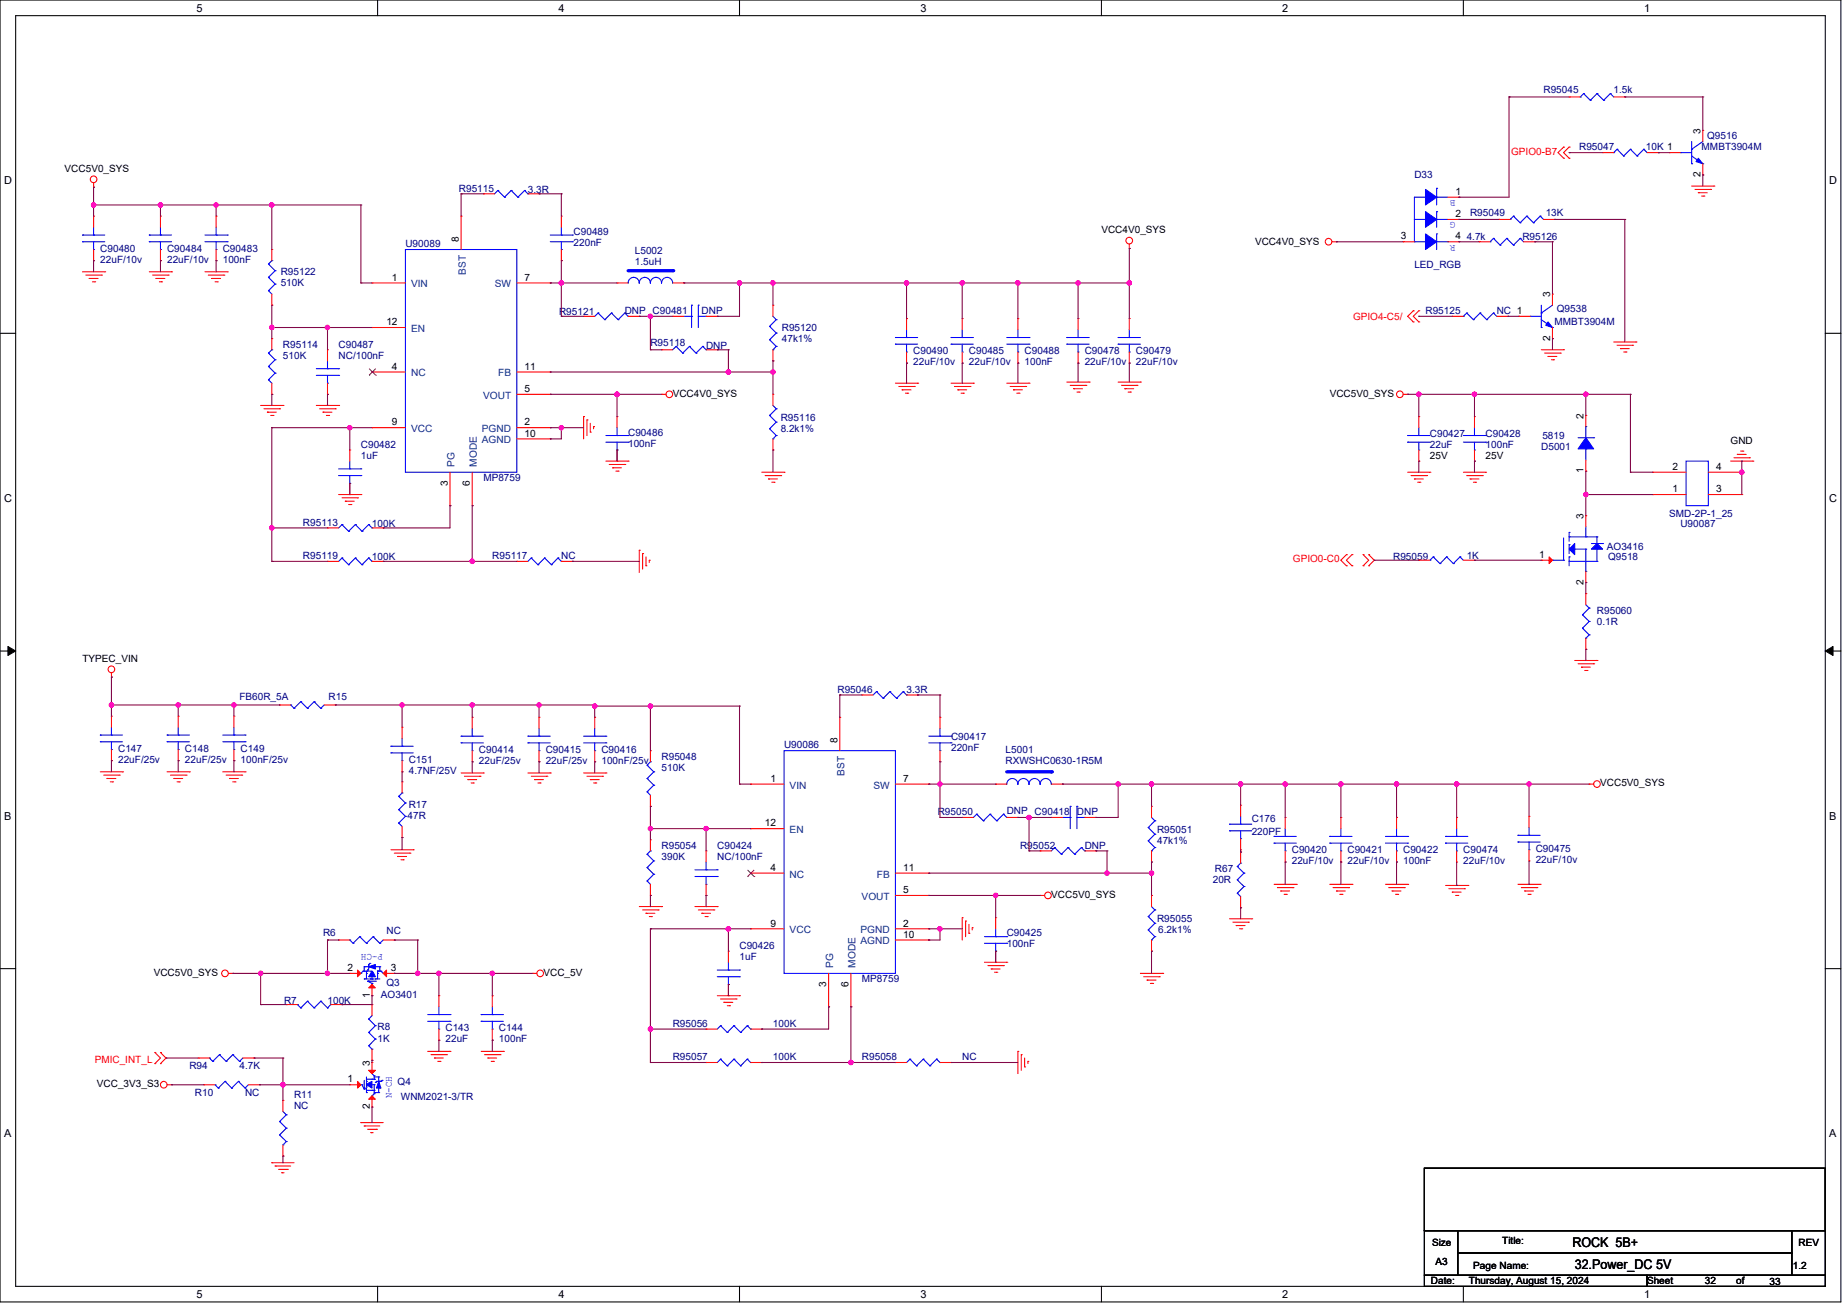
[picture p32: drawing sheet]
<svg xmlns="http://www.w3.org/2000/svg" width="594mm" height="420mm" viewBox="0 0 594 420" stroke-linecap="round" stroke-linejoin="round" font-family="sans-serif">
<defs><g id="words">
<g font-size="4.3">
<text x="505.7" y="401">ROCK 5B+</text>
<text x="506.4" y="408.2">32.Power_DC 5V</text>
</g>
<g font-size="3.5">
<text x="63.2" y="3.7">5</text>
<text x="179.6" y="3.7">4</text>
<text x="296" y="3.7">3</text>
<text x="412.4" y="3.7">2</text>
<text x="528.8" y="3.7">1</text>
<text x="1.3" y="59.3">D</text>
<text x="588.3" y="59.3">D</text>
<text x="1.3" y="161.4">C</text>
<text x="588.3" y="161.4">C</text>
<text x="1.3" y="263.6">B</text>
<text x="588.3" y="263.6">B</text>
<text x="1.3" y="365.7">A</text>
<text x="588.3" y="365.7">A</text>
<text x="63.2" y="417.4">5</text>
<text x="179.6" y="417.4">4</text>
<text x="296" y="417.4">3</text>
<text x="412.4" y="417.4">2</text>
<text x="528.8" y="417.4">1</text>
</g>
<g font-size="3.2" fill="#000080">
<text x="496.4" y="29.8">R95045</text>
<text x="518.9" y="29.8">1.5k</text>
<text x="549" y="44.8">Q9516</text>
<text x="507.9" y="48.4">R95047</text>
<text x="529.3" y="48.4">10K 1</text>
<text x="547.2" y="48.4">MMBT3904M</text>
<text x="454.9" y="57.3">D33</text>
<text x="147.6" y="61.6">R95115</text>
<text x="169.8" y="62">3.3R</text>
<text x="472.8" y="69.5">R95049</text>
<text x="497.1" y="69.5">13K</text>
<text x="184.5" y="75.6">C90489</text>
<text x="471.7" y="77">4.7k</text>
<text x="489.6" y="77">R95126</text>
<text x="32.3" y="81">C90480</text>
<text x="53.7" y="81">C90484</text>
<text x="71.6" y="81">C90483</text>
<text x="130.4" y="79.5">U90089</text>
<text x="184.5" y="79.2">220nF</text>
<text x="204.2" y="81.7">L5002</text>
<text x="32.3" y="84.6">22uF/10v</text>
<text x="53.7" y="84.6">22uF/10v</text>
<text x="71.6" y="84.6">100nF</text>
<text x="90.3" y="88.5">R95122</text>
<text x="204.2" y="85.3">1.5uH</text>
<text x="454.9" y="86.3">LED_RGB</text>
<text x="90.3" y="92.1">510K</text>
<text x="179.8" y="101.4">R95121</text>
<text x="200.9" y="101">DNP C90481</text>
<text x="225.7" y="101">DNP</text>
<text x="458.4" y="101">R95125</text>
<text x="481.4" y="101">NC 1</text>
<text x="500.7" y="100.3">Q9538</text>
<text x="251.4" y="106.4">R95120</text>
<text x="500" y="104.6">MMBT3904M</text>
<text x="91" y="111.8">R95114</text>
<text x="108.9" y="111.8">C90487</text>
<text x="209.2" y="111.4">R95118</text>
<text x="227.1" y="112.1">DNP</text>
<text x="251.4" y="110">47k1%</text>
<text x="293.7" y="113.9">C90490</text>
<text x="311.6" y="113.9">C90485</text>
<text x="329.5" y="113.9">C90488</text>
<text x="348.8" y="113.9">C90478</text>
<text x="365.3" y="113.9">C90479</text>
<text x="91" y="115.4">510K</text>
<text x="108.9" y="115.4">NC/100nF</text>
<text x="293.7" y="117.5">22uF/10v</text>
<text x="311.6" y="117.5">22uF/10v</text>
<text x="329.5" y="117.5">100nF</text>
<text x="348.8" y="117.5">22uF/10v</text>
<text x="365.3" y="117.5">22uF/10v</text>
<text x="251.1" y="135.4">R95116</text>
<text x="202" y="140.1">C90486</text>
<text x="202" y="143.7">100nF</text>
<text x="251.1" y="139">8.2k1%</text>
<text x="459.9" y="140.4">C90427</text>
<text x="477.8" y="140.4">C90428</text>
<text x="496" y="141.1">5819</text>
<text x="116.1" y="144">C90482</text>
<text x="116.1" y="147.6">1uF</text>
<text x="459.9" y="144">22uF</text>
<text x="477.8" y="144">100nF</text>
<text x="495.7" y="144.7">D5001</text>
<text x="155.4" y="154.7">MP8759</text>
<text x="536.9" y="166.2">SMD-2P-1_25</text>
<text x="97.4" y="169.1">R95113</text>
<text x="119.6" y="169.4">100K</text>
<text x="540.4" y="169.4">U90087</text>
<text x="97.4" y="179.8">R95119</text>
<text x="158.3" y="179.8">R95117</text>
<text x="180.5" y="179.8">NC</text>
<text x="471.7" y="179.8">1K</text>
<text x="516.8" y="177">AO3416</text>
<text x="119.6" y="180.2">100K</text>
<text x="448" y="180.2">R95059</text>
<text x="517.2" y="180.2">Q9518</text>
<text x="513.6" y="197.4">R95060</text>
<text x="513.6" y="201">0.1R</text>
<text x="77" y="225">FB60R_5A</text>
<text x="105.7" y="225">R15</text>
<text x="269.3" y="222.8">R95046</text>
<text x="291.5" y="222.8">3.3R</text>
<text x="305.9" y="237.9">C90417</text>
<text x="38" y="241.8">C147</text>
<text x="38" y="245.4">22uF/25v</text>
<text x="59.5" y="241.8">C148</text>
<text x="59.5" y="245.4">22uF/25v</text>
<text x="77.4" y="241.8">C149</text>
<text x="77.4" y="245.4">100nF/25v</text>
<text x="131.5" y="245.4">C151</text>
<text x="154" y="242.1">C90414</text>
<text x="154" y="245.7">22uF/25v</text>
<text x="175.5" y="242.1">C90415</text>
<text x="175.5" y="245.7">22uF/25v</text>
<text x="193.4" y="242.1">C90416</text>
<text x="193.4" y="245.7">100nF/25v</text>
<text x="212.8" y="244.3">R95048</text>
<text x="252.2" y="240.7">U90086</text>
<text x="305.9" y="241.4">220nF</text>
<text x="323.4" y="242.1">L5001</text>
<text x="323.4" y="245.7">RXWSHC0630-1R5M</text>
<text x="131.5" y="248.9">4.7NF/25V</text>
<text x="212.8" y="247.9">510K</text>
<text x="131.1" y="263.3">47R</text>
<text x="131.5" y="259.7">R17</text>
<text x="301.6" y="262.2">R95050</text>
<text x="323.8" y="261.8">DNP C90418</text>
<text x="346.3" y="262.2">DNP</text>
<text x="372.1" y="267.9">R95051</text>
<text x="402.6" y="264.4">C176</text>
<text x="402.6" y="268.6">220PF</text>
<text x="212.8" y="272.9">R95054</text>
<text x="230.7" y="272.9">C90424</text>
<text x="328.1" y="272.9">R95052</text>
<text x="348.8" y="272.9">DNP</text>
<text x="372.1" y="271.5">47k1%</text>
<text x="415.4" y="274.4">C90420</text>
<text x="433.4" y="274.4">C90421</text>
<text x="451.3" y="274.4">C90422</text>
<text x="470.6" y="274.4">C90474</text>
<text x="493.9" y="274">C90475</text>
<text x="212.8" y="276.5">390K</text>
<text x="230.7" y="276.5">NC/100nF</text>
<text x="390.7" y="280.5">R67</text>
<text x="415.4" y="278">22uF/10v</text>
<text x="433.4" y="278">22uF/10v</text>
<text x="451.3" y="278">100nF</text>
<text x="470.6" y="278">22uF/10v</text>
<text x="493.9" y="277.6">22uF/10v</text>
<text x="390" y="284">20R</text>
<text x="372.1" y="296.6">R95055</text>
<text x="103.9" y="300.9">R6</text>
<text x="124.3" y="300.5">NC</text>
<text x="237.8" y="305.2">C90426</text>
<text x="323.8" y="300.9">C90425</text>
<text x="323.8" y="304.5">100nF</text>
<text x="372.5" y="300.2">6.2k1%</text>
<text x="237.8" y="308.8">1uF</text>
<text x="124.3" y="317">Q3</text>
<text x="277.2" y="315.9">MP8759</text>
<text x="91.4" y="322.7">R7</text>
<text x="105.3" y="322.7">100K</text>
<text x="122.5" y="320.9">AO3401</text>
<text x="121.4" y="331.3">R8</text>
<text x="121.4" y="335.3">1K</text>
<text x="143.3" y="331.7">C143</text>
<text x="143.3" y="335.3">22uF</text>
<text x="160.5" y="331.7">C144</text>
<text x="160.5" y="335.3">100nF</text>
<text x="216.3" y="330.2">R95056</text>
<text x="248.6" y="330.2">100K</text>
<text x="216.3" y="341">R95057</text>
<text x="248.6" y="341">100K</text>
<text x="277.2" y="341">R95058</text>
<text x="309.4" y="341">NC</text>
<text x="60.9" y="343.9">R94</text>
<text x="77" y="343.9">4.7K</text>
<text x="62.7" y="352.4">R10</text>
<text x="78.8" y="352.4">NC</text>
<text x="94.6" y="353.2">R11</text>
<text x="127.9" y="348.9">Q4</text>
<text x="128.9" y="353.9">WNM2021-3/TR</text>
<text x="94.6" y="356.7">NC</text>
</g>
<g font-size="3.2">
<text x="546.9" y="43" transform="rotate(-90 546.9 43)">3</text>
<text x="20.8" y="55.2">VCC5V0_SYS</text>
<text x="546.9" y="57" transform="rotate(-90 546.9 57)">2</text>
<text x="468.1" y="62.7">1</text>
<text x="468.1" y="69.8">2</text>
<text x="147.6" y="77.8" transform="rotate(-90 147.6 77.8)">8</text>
<text x="354.2" y="74.9">VCC4V0_SYS</text>
<text x="450.5" y="77">3</text>
<text x="468.1" y="77">4</text>
<text x="403.6" y="78.8">VCC4V0_SYS</text>
<text x="126.1" y="90.3">1</text>
<text x="168.7" y="90.3">7</text>
<text x="498.5" y="95.7" transform="rotate(-90 498.5 95.7)">3</text>
<text x="124.2" y="104.6">12</text>
<text x="498.5" y="109.7" transform="rotate(-90 498.5 109.7)">2</text>
<text x="126.1" y="118.9">4</text>
<text x="168.7" y="118.9">11</text>
<text x="168.7" y="126.1">5</text>
<text x="216.3" y="127.5">VCC4V0_SYS</text>
<text x="427.6" y="127.5">VCC5V0_SYS</text>
<text x="126.1" y="136.8">9</text>
<text x="168.7" y="136.8">2</text>
<text x="509.3" y="134.7" transform="rotate(-90 509.3 134.7)">2</text>
<text x="168.7" y="140.4">10</text>
<text x="556.6" y="142.9">GND</text>
<text x="459.9" y="147.6">25V</text>
<text x="477.8" y="147.6">25V</text>
<text x="509.3" y="152.3" transform="rotate(-90 509.3 152.3)">1</text>
<text x="537.9" y="151.1">2</text>
<text x="551.9" y="151.1">4</text>
<text x="144" y="156.2" transform="rotate(-90 144 156.2)">3</text>
<text x="151.1" y="156.2" transform="rotate(-90 151.1 156.2)">6</text>
<text x="537.9" y="158.3">1</text>
<text x="551.9" y="158.3">3</text>
<text x="509.3" y="166.9" transform="rotate(-90 509.3 166.9)">3</text>
<text x="495" y="179.4">1</text>
<text x="509.3" y="188.1" transform="rotate(-90 509.3 188.1)">2</text>
<text x="26.5" y="212.8">TYPEC_VIN</text>
<text x="269.3" y="238.9" transform="rotate(-90 269.3 238.9)">8</text>
<text x="247.8" y="251.4">1</text>
<text x="290.5" y="251.4">7</text>
<text x="514.7" y="252.9">VCC5V0_SYS</text>
<text x="246" y="265.7">12</text>
<text x="247.8" y="280.1">4</text>
<text x="290.5" y="280.1">11</text>
<text x="290.5" y="287.2">5</text>
<text x="338.1" y="288.7">VCC5V0_SYS</text>
<text x="247.8" y="298">9</text>
<text x="290.5" y="298">2</text>
<text x="290.5" y="301.6">10</text>
<text x="49.4" y="313.8">VCC5V0_SYS</text>
<text x="111.7" y="312.3">2</text>
<text x="125.7" y="312.3">3</text>
<text x="174.8" y="313.8">VCC_5V</text>
<text x="265.7" y="317.4" transform="rotate(-90 265.7 317.4)">3</text>
<text x="272.9" y="317.4" transform="rotate(-90 272.9 317.4)">6</text>
<text x="118.9" y="320.9" transform="rotate(-90 118.9 320.9)">1</text>
<text x="118.9" y="342.8" transform="rotate(-90 118.9 342.8)">3</text>
<text x="31.2" y="349.6">VCC_3V3_S3</text>
<text x="111.7" y="348.1">1</text>
<text x="118.9" y="356.7" transform="rotate(-90 118.9 356.7)">2</text>
<text x="460.6" y="400.8">Size</text>
<text x="483.1" y="400.1">Title:</text>
<text x="578.4" y="400.8">REV</text>
<text x="461.7" y="406.9">A3</text>
<text x="473.8" y="408">Page Name:</text>
<text x="576.6" y="408">1.2</text>
<text x="460.2" y="413">Date:</text>
<text x="472.4" y="413">Thursday, August 15, 2024</text>
<text x="529.7" y="413">Sheet</text>
<text x="548.3" y="413">32</text>
<text x="558.3" y="413">of</text>
<text x="569.1" y="413.3">33</text>
</g>
<g font-size="3.2" fill="#f00">
<text x="486" y="49.8">GPIO0-B7</text>
<text x="435.2" y="102.8">GPIO4-C5/</text>
<text x="415.8" y="180.9">GPIO0-C0</text>
<text x="30.5" y="341.7">PMIC_INT_L</text>
</g>
<g font-size="3.2" fill="#00f">
<text x="468.1" y="64.3" transform="rotate(-180 468.1 64.3)">B</text>
<text x="468.1" y="71.5" transform="rotate(-180 468.1 71.5)">G</text>
<text x="468.1" y="78.6" transform="rotate(-180 468.1 78.6)">R</text>
<text x="123.2" y="306.8" transform="rotate(-180 123.2 306.8)">P-CH</text>
<text x="126" y="353.1" transform="rotate(-90 126 353.1)">N-CH</text>
</g>
<g font-size="3.2" fill="#004080">
<text x="149.8" y="88.4" transform="rotate(-90 149.8 88.4)">BST</text>
<text x="132.2" y="92.4">VIN</text>
<text x="159.1" y="92.4">SW</text>
<text x="132.2" y="106.8">EN</text>
<text x="132.2" y="121.1">NC</text>
<text x="160.2" y="121.1">FB</text>
<text x="155.3" y="128.2">VOUT</text>
<text x="132.2" y="139">VCC</text>
<text x="155" y="139">PGND</text>
<text x="155" y="142.6">AGND</text>
<text x="146.2" y="150.1" transform="rotate(-90 146.2 150.1)">PG</text>
<text x="153.4" y="150.1" transform="rotate(-90 153.4 150.1)">MODE</text>
<text x="271.5" y="249.6" transform="rotate(-90 271.5 249.6)">BST</text>
<text x="254" y="253.6">VIN</text>
<text x="280.9" y="253.6">SW</text>
<text x="254" y="267.9">EN</text>
<text x="254" y="282.2">NC</text>
<text x="282" y="282.2">FB</text>
<text x="277.1" y="289.4">VOUT</text>
<text x="254" y="300.1">VCC</text>
<text x="276.7" y="300.1">PGND</text>
<text x="276.7" y="303.7">AGND</text>
<text x="268" y="311.2" transform="rotate(-90 268 311.2)">PG</text>
<text x="275.1" y="311.2" transform="rotate(-90 275.1 311.2)">MODE</text>
</g>
</g></defs>
<path d="M0 0h592v418.7h-592zM5 5h582v408.7h-582z" fill="none" stroke="#000" stroke-width=".34"/>
<g fill="#fff">
<path d="M63.2 .6h2v3.9h-2z"/>
<path d="M63.2 414.2h2v4h-2z"/>
</g>
<path d="M121.4 0v5M121.4 413.7v5" fill="none" stroke="#000" stroke-width=".34"/>
<g fill="#fff">
<path d="M179.6 .6h2v3.9h-2z"/>
<path d="M179.6 414.2h2v4h-2z"/>
</g>
<path d="M237.8 0v5M237.8 413.7v5" fill="none" stroke="#000" stroke-width=".34"/>
<g fill="#fff">
<path d="M296 .6h2v3.9h-2z"/>
<path d="M296 414.2h2v4h-2z"/>
</g>
<path d="M354.2 0v5M354.2 413.7v5" fill="none" stroke="#000" stroke-width=".34"/>
<g fill="#fff">
<path d="M412.4 .6h2v3.9h-2z"/>
<path d="M412.4 414.2h2v4h-2z"/>
</g>
<path d="M470.6 0v5M470.6 413.7v5" fill="none" stroke="#000" stroke-width=".34"/>
<g fill="#fff">
<path d="M528.8 .6h2v3.9h-2z"/>
<path d="M528.8 414.2h2v4h-2z"/>
<path d="M1.3 56.1h2.5v3.9h-2.5z"/>
<path d="M588.3 56.1h2.5v3.9h-2.5z"/>
<path d="M1.3 158.3h2.5v3.9h-2.5z"/>
<path d="M588.3 158.3h2.5v3.9h-2.5z"/>
</g>
<path d="M0 107.2h5M587 107.2h5" fill="none" stroke="#000" stroke-width=".34"/>
<g fill="#fff">
<path d="M1.3 260.4h2.3v4h-2.3z"/>
<path d="M588.3 260.4h2.3v4h-2.3z"/>
</g>
<path d="M0 209.4h5M587 209.4h5" fill="none" stroke="#000" stroke-width=".34"/>
<path d="M2.5 207.9l2.5 1.5-2.5 1.4zM587 209.4l2.5-1.5v2.9z" fill="#000" stroke="#000" stroke-width=".32"/>
<g fill="#fff">
<path d="M1.3 362.6h2.3v3.9h-2.3z"/>
<path d="M588.3 362.6h2.3v3.9h-2.3z"/>
</g>
<path d="M0 311.5h5M587 311.5h5" fill="none" stroke="#000" stroke-width=".34"/>
<path d="M452.7 151.9h7.2" fill="none" stroke="#f00" stroke-width=".34"/>
<circle cx="459.9" cy="151.9" r=".17" fill="#f00"/>
<path d="M453.8 153h5" fill="none" stroke="#f00" stroke-width=".34"/>
<circle cx="458.8" cy="153" r=".17" fill="#f00"/>
<path d="M454.9 154h2.8" fill="none" stroke="#f00" stroke-width=".34"/>
<circle cx="454.9" cy="154" r=".17" fill="#f00"/>
<path d="M455.9 155.1h.7" fill="none" stroke="#f00" stroke-width=".34"/>
<circle cx="456.6" cy="155.1" r=".17" fill="#f00"/>
<path d="M470.6 151.9h7.2" fill="none" stroke="#f00" stroke-width=".34"/>
<circle cx="477.8" cy="151.9" r=".17" fill="#f00"/>
<path d="M471.7 153h5" fill="none" stroke="#f00" stroke-width=".34"/>
<circle cx="476.7" cy="153" r=".17" fill="#f00"/>
<path d="M472.8 154h2.8" fill="none" stroke="#f00" stroke-width=".34"/>
<circle cx="472.8" cy="154" r=".17" fill="#f00"/>
<path d="M473.8 155.1h.8" fill="none" stroke="#f00" stroke-width=".34"/>
<circle cx="474.6" cy="155.1" r=".17" fill="#f00"/>
<path d="M451.3 126.8h1.4" fill="none" stroke="#f00" stroke-width=".34"/>
<circle cx="452.7" cy="126.8" r=".17" fill="#f00"/>
<g fill="none" stroke="#f00" stroke-width=".34">
<path d="M519 110h7.1"/>
<circle cx="450.2" cy="126.8" r="1.06"/>
</g>
<circle cx="526.1" cy="110" r=".17" fill="#f00"/>
<path d="M520 111h5.1" fill="none" stroke="#f00" stroke-width=".34"/>
<circle cx="525.1" cy="111" r=".17" fill="#f00"/>
<path d="M521.1 112.1h2.9" fill="none" stroke="#f00" stroke-width=".34"/>
<circle cx="521.1" cy="112.1" r=".17" fill="#f00"/>
<path d="M522.2 113.2h.7" fill="none" stroke="#f00" stroke-width=".34"/>
<circle cx="522.9" cy="113.2" r=".17" fill="#f00"/>
<path d="M544 59.8h7.2" fill="none" stroke="#f00" stroke-width=".34"/>
<circle cx="551.2" cy="59.8" r=".17" fill="#f00"/>
<path d="M545.1 60.9h5" fill="none" stroke="#f00" stroke-width=".34"/>
<circle cx="550.1" cy="60.9" r=".17" fill="#f00"/>
<path d="M546.2 62h2.8" fill="none" stroke="#f00" stroke-width=".34"/>
<circle cx="546.2" cy="62" r=".17" fill="#f00"/>
<path d="M547.3 63.1h.7" fill="none" stroke="#f00" stroke-width=".34"/>
<circle cx="548" cy="63.1" r=".17" fill="#f00"/>
<path d="M506.4 212.4h7.2" fill="none" stroke="#f00" stroke-width=".34"/>
<circle cx="513.6" cy="212.4" r=".17" fill="#f00"/>
<path d="M507.5 213.5h5" fill="none" stroke="#f00" stroke-width=".34"/>
<circle cx="512.5" cy="213.5" r=".17" fill="#f00"/>
<path d="M508.6 214.5h2.9" fill="none" stroke="#f00" stroke-width=".34"/>
<circle cx="508.6" cy="214.5" r=".17" fill="#f00"/>
<path d="M509.7 215.6h.7" fill="none" stroke="#f00" stroke-width=".34"/>
<circle cx="510.4" cy="215.6" r=".17" fill="#f00"/>
<path d="M556.6 148.3h7.1" fill="none" stroke="#f00" stroke-width=".34"/>
<circle cx="563.7" cy="148.3" r=".17" fill="#f00"/>
<path d="M557.7 147.2h5" fill="none" stroke="#f00" stroke-width=".34"/>
<circle cx="562.7" cy="147.2" r=".17" fill="#f00"/>
<path d="M558.7 146.1h2.9" fill="none" stroke="#f00" stroke-width=".34"/>
<circle cx="558.7" cy="146.1" r=".17" fill="#f00"/>
<path d="M559.8 145.1h.7" fill="none" stroke="#f00" stroke-width=".34"/>
<circle cx="560.5" cy="145.1" r=".17" fill="#f00"/>
<path d="M205.6 291.5h7.2" fill="none" stroke="#f00" stroke-width=".34"/>
<circle cx="212.8" cy="291.5" r=".17" fill="#f00"/>
<path d="M206.7 292.6h5" fill="none" stroke="#f00" stroke-width=".34"/>
<circle cx="211.7" cy="292.6" r=".17" fill="#f00"/>
<path d="M207.8 293.7h2.8" fill="none" stroke="#f00" stroke-width=".34"/>
<circle cx="207.8" cy="293.7" r=".17" fill="#f00"/>
<path d="M208.8 294.8h.7" fill="none" stroke="#f00" stroke-width=".34"/>
<circle cx="209.5" cy="294.8" r=".17" fill="#f00"/>
<path d="M445.6 284.4h7.1" fill="none" stroke="#f00" stroke-width=".34"/>
<circle cx="452.7" cy="284.4" r=".17" fill="#f00"/>
<path d="M446.6 285.5h5" fill="none" stroke="#f00" stroke-width=".34"/>
<circle cx="451.6" cy="285.5" r=".17" fill="#f00"/>
<path d="M447.7 286.5h2.9" fill="none" stroke="#f00" stroke-width=".34"/>
<circle cx="447.7" cy="286.5" r=".17" fill="#f00"/>
<path d="M448.8 287.6h.7" fill="none" stroke="#f00" stroke-width=".34"/>
<circle cx="449.5" cy="287.6" r=".17" fill="#f00"/>
<path d="M316.6 309.5h7.2" fill="none" stroke="#f00" stroke-width=".34"/>
<circle cx="323.8" cy="309.5" r=".17" fill="#f00"/>
<path d="M317.7 310.5h5" fill="none" stroke="#f00" stroke-width=".34"/>
<circle cx="322.7" cy="310.5" r=".17" fill="#f00"/>
<path d="M318.8 311.6h2.8" fill="none" stroke="#f00" stroke-width=".34"/>
<circle cx="318.8" cy="311.6" r=".17" fill="#f00"/>
<path d="M319.8 312.7h.8" fill="none" stroke="#f00" stroke-width=".34"/>
<circle cx="320.6" cy="312.7" r=".17" fill="#f00"/>
<path d="M334.5 288h1.5" fill="none" stroke="#f00" stroke-width=".34"/>
<circle cx="334.5" cy="288" r=".17" fill="#f00"/>
<g fill="none" stroke="#f00" stroke-width=".34">
<path d="M148.3 248.6h7.1"/>
<circle cx="337" cy="288" r="1.07"/>
</g>
<circle cx="155.4" cy="248.6" r=".17" fill="#f00"/>
<path d="M149.4 249.6h5" fill="none" stroke="#f00" stroke-width=".34"/>
<circle cx="154.4" cy="249.6" r=".17" fill="#f00"/>
<path d="M150.5 250.7h2.8" fill="none" stroke="#f00" stroke-width=".34"/>
<circle cx="150.5" cy="250.7" r=".17" fill="#f00"/>
<path d="M151.5 251.8h.7" fill="none" stroke="#f00" stroke-width=".34"/>
<circle cx="152.2" cy="251.8" r=".17" fill="#f00"/>
<path d="M223.5 291.5h7.2" fill="none" stroke="#f00" stroke-width=".34"/>
<circle cx="230.7" cy="291.5" r=".17" fill="#f00"/>
<path d="M224.6 292.6h5" fill="none" stroke="#f00" stroke-width=".34"/>
<circle cx="229.6" cy="292.6" r=".17" fill="#f00"/>
<path d="M225.7 293.7h2.8" fill="none" stroke="#f00" stroke-width=".34"/>
<circle cx="225.7" cy="293.7" r=".17" fill="#f00"/>
<path d="M226.7 294.8h.7" fill="none" stroke="#f00" stroke-width=".34"/>
<circle cx="227.4" cy="294.8" r=".17" fill="#f00"/>
<path d="M187.7 248.6h7.2" fill="none" stroke="#f00" stroke-width=".34"/>
<circle cx="194.9" cy="248.6" r=".17" fill="#f00"/>
<path d="M188.8 249.6h5" fill="none" stroke="#f00" stroke-width=".34"/>
<circle cx="193.8" cy="249.6" r=".17" fill="#f00"/>
<path d="M189.8 250.7h2.9" fill="none" stroke="#f00" stroke-width=".34"/>
<circle cx="189.8" cy="250.7" r=".17" fill="#f00"/>
<path d="M190.9 251.8h.7" fill="none" stroke="#f00" stroke-width=".34"/>
<circle cx="191.6" cy="251.8" r=".17" fill="#f00"/>
<path d="M366.8 313h7.1" fill="none" stroke="#f00" stroke-width=".34"/>
<circle cx="373.9" cy="313" r=".17" fill="#f00"/>
<path d="M367.8 314.1h5.1" fill="none" stroke="#f00" stroke-width=".34"/>
<circle cx="372.9" cy="314.1" r=".17" fill="#f00"/>
<path d="M368.9 315.2h2.9" fill="none" stroke="#f00" stroke-width=".34"/>
<circle cx="368.9" cy="315.2" r=".17" fill="#f00"/>
<path d="M370 316.3h.7" fill="none" stroke="#f00" stroke-width=".34"/>
<circle cx="370.7" cy="316.3" r=".17" fill="#f00"/>
<path d="M169.8 248.6h7.2" fill="none" stroke="#f00" stroke-width=".34"/>
<circle cx="177" cy="248.6" r=".17" fill="#f00"/>
<path d="M170.9 249.6h5" fill="none" stroke="#f00" stroke-width=".34"/>
<circle cx="175.9" cy="249.6" r=".17" fill="#f00"/>
<path d="M171.9 250.7h2.9" fill="none" stroke="#f00" stroke-width=".34"/>
<circle cx="171.9" cy="250.7" r=".17" fill="#f00"/>
<path d="M173 251.8h.7" fill="none" stroke="#f00" stroke-width=".34"/>
<circle cx="173.7" cy="251.8" r=".17" fill="#f00"/>
<path d="M309.5 295.1v7.2" fill="none" stroke="#f00" stroke-width=".34"/>
<circle cx="309.5" cy="295.1" r=".17" fill="#f00"/>
<path d="M310.5 296.2v5" fill="none" stroke="#f00" stroke-width=".34"/>
<circle cx="310.5" cy="296.2" r=".17" fill="#f00"/>
<path d="M311.6 297.3v2.8" fill="none" stroke="#f00" stroke-width=".34"/>
<circle cx="311.6" cy="300.1" r=".17" fill="#f00"/>
<path d="M312.7 298.3v.8" fill="none" stroke="#f00" stroke-width=".34"/>
<circle cx="312.7" cy="298.3" r=".17" fill="#f00"/>
<path d="M427.7 284.4h7.1" fill="none" stroke="#f00" stroke-width=".34"/>
<circle cx="434.8" cy="284.4" r=".17" fill="#f00"/>
<path d="M428.7 285.5h5" fill="none" stroke="#f00" stroke-width=".34"/>
<circle cx="433.7" cy="285.5" r=".17" fill="#f00"/>
<path d="M429.8 286.5h2.8" fill="none" stroke="#f00" stroke-width=".34"/>
<circle cx="429.8" cy="286.5" r=".17" fill="#f00"/>
<path d="M430.9 287.6h.7" fill="none" stroke="#f00" stroke-width=".34"/>
<circle cx="431.6" cy="287.6" r=".17" fill="#f00"/>
<path d="M409.7 284.4h7.2" fill="none" stroke="#f00" stroke-width=".34"/>
<circle cx="416.9" cy="284.4" r=".17" fill="#f00"/>
<path d="M410.8 285.5h5" fill="none" stroke="#f00" stroke-width=".34"/>
<circle cx="415.8" cy="285.5" r=".17" fill="#f00"/>
<path d="M411.9 286.5h2.8" fill="none" stroke="#f00" stroke-width=".34"/>
<circle cx="411.9" cy="286.5" r=".17" fill="#f00"/>
<path d="M413 287.6h.7" fill="none" stroke="#f00" stroke-width=".34"/>
<circle cx="413.7" cy="287.6" r=".17" fill="#f00"/>
<path d="M230.7 320.2h7.1" fill="none" stroke="#f00" stroke-width=".34"/>
<circle cx="237.8" cy="320.2" r=".17" fill="#f00"/>
<path d="M231.7 321.3h5" fill="none" stroke="#f00" stroke-width=".34"/>
<circle cx="236.7" cy="321.3" r=".17" fill="#f00"/>
<path d="M232.8 322.3h2.9" fill="none" stroke="#f00" stroke-width=".34"/>
<circle cx="232.8" cy="322.3" r=".17" fill="#f00"/>
<path d="M233.9 323.4h.7" fill="none" stroke="#f00" stroke-width=".34"/>
<circle cx="234.6" cy="323.4" r=".17" fill="#f00"/>
<path d="M327.4 338.1v7.2" fill="none" stroke="#f00" stroke-width=".34"/>
<circle cx="327.4" cy="338.1" r=".17" fill="#f00"/>
<path d="M328.4 339.2v5" fill="none" stroke="#f00" stroke-width=".34"/>
<circle cx="328.4" cy="339.2" r=".17" fill="#f00"/>
<path d="M329.5 340.3v2.8" fill="none" stroke="#f00" stroke-width=".34"/>
<circle cx="329.5" cy="343.1" r=".17" fill="#f00"/>
<path d="M330.6 341.3v.8" fill="none" stroke="#f00" stroke-width=".34"/>
<circle cx="330.6" cy="341.3" r=".17" fill="#f00"/>
<path d="M35.8 216.3v1.5" fill="none" stroke="#f00" stroke-width=".34"/>
<circle cx="35.8" cy="217.8" r=".17" fill="#f00"/>
<g fill="none" stroke="#f00" stroke-width=".34">
<path d="M464.9 284.8h7.2"/>
<circle cx="35.8" cy="215.3" r="1.07"/>
</g>
<circle cx="472.1" cy="284.8" r=".17" fill="#f00"/>
<path d="M466 285.8h5" fill="none" stroke="#f00" stroke-width=".34"/>
<circle cx="471" cy="285.8" r=".17" fill="#f00"/>
<path d="M467 286.9h2.9" fill="none" stroke="#f00" stroke-width=".34"/>
<circle cx="467" cy="286.9" r=".17" fill="#f00"/>
<path d="M468.1 288h.7" fill="none" stroke="#f00" stroke-width=".34"/>
<circle cx="468.8" cy="288" r=".17" fill="#f00"/>
<path d="M488.2 284.4h7.1" fill="none" stroke="#f00" stroke-width=".34"/>
<circle cx="495.3" cy="284.4" r=".17" fill="#f00"/>
<path d="M489.2 285.5h5.1" fill="none" stroke="#f00" stroke-width=".34"/>
<circle cx="494.3" cy="285.5" r=".17" fill="#f00"/>
<path d="M490.3 286.5h2.9" fill="none" stroke="#f00" stroke-width=".34"/>
<circle cx="490.3" cy="286.5" r=".17" fill="#f00"/>
<path d="M491.4 287.6h.7" fill="none" stroke="#f00" stroke-width=".34"/>
<circle cx="492.1" cy="287.6" r=".17" fill="#f00"/>
<path d="M511.1 252.2h1.4" fill="none" stroke="#f00" stroke-width=".34"/>
<circle cx="511.1" cy="252.2" r=".17" fill="#f00"/>
<g fill="none" stroke="#f00" stroke-width=".34">
<path d="M30.1 58.8v1.4"/>
<circle cx="513.6" cy="252.1" r="1.06"/>
</g>
<circle cx="30.1" cy="60.2" r=".17" fill="#f00"/>
<g fill="none" stroke="#f00" stroke-width=".34">
<path d="M343.1 122.9h7.2"/>
<circle cx="30.1" cy="57.7" r="1.06"/>
</g>
<circle cx="350.3" cy="122.9" r=".17" fill="#f00"/>
<path d="M344.2 123.9h5" fill="none" stroke="#f00" stroke-width=".34"/>
<circle cx="349.2" cy="123.9" r=".17" fill="#f00"/>
<path d="M345.3 125h2.8" fill="none" stroke="#f00" stroke-width=".34"/>
<circle cx="345.3" cy="125" r=".17" fill="#f00"/>
<path d="M346.4 126.1h.7" fill="none" stroke="#f00" stroke-width=".34"/>
<circle cx="347.1" cy="126.1" r=".17" fill="#f00"/>
<path d="M359.6 122.9h7.2" fill="none" stroke="#f00" stroke-width=".34"/>
<circle cx="366.8" cy="122.9" r=".17" fill="#f00"/>
<path d="M360.7 123.9h5" fill="none" stroke="#f00" stroke-width=".34"/>
<circle cx="365.7" cy="123.9" r=".17" fill="#f00"/>
<path d="M361.7 125h2.9" fill="none" stroke="#f00" stroke-width=".34"/>
<circle cx="361.7" cy="125" r=".17" fill="#f00"/>
<path d="M362.8 126.1h.7" fill="none" stroke="#f00" stroke-width=".34"/>
<circle cx="363.5" cy="126.1" r=".17" fill="#f00"/>
<path d="M83.8 130.4h7.2" fill="none" stroke="#f00" stroke-width=".34"/>
<circle cx="91" cy="130.4" r=".17" fill="#f00"/>
<path d="M84.9 131.5h5" fill="none" stroke="#f00" stroke-width=".34"/>
<circle cx="89.9" cy="131.5" r=".17" fill="#f00"/>
<path d="M86 132.5h2.8" fill="none" stroke="#f00" stroke-width=".34"/>
<circle cx="86" cy="132.5" r=".17" fill="#f00"/>
<path d="M87.1 133.6h.7" fill="none" stroke="#f00" stroke-width=".34"/>
<circle cx="87.8" cy="133.6" r=".17" fill="#f00"/>
<path d="M323.8 123.2h7.1" fill="none" stroke="#f00" stroke-width=".34"/>
<circle cx="330.9" cy="123.2" r=".17" fill="#f00"/>
<path d="M324.9 124.3h5" fill="none" stroke="#f00" stroke-width=".34"/>
<circle cx="329.9" cy="124.3" r=".17" fill="#f00"/>
<path d="M325.9 125.4h2.9" fill="none" stroke="#f00" stroke-width=".34"/>
<circle cx="325.9" cy="125.4" r=".17" fill="#f00"/>
<path d="M327 126.4h.7" fill="none" stroke="#f00" stroke-width=".34"/>
<circle cx="327.7" cy="126.4" r=".17" fill="#f00"/>
<path d="M194.9 148.3h7.1" fill="none" stroke="#f00" stroke-width=".34"/>
<circle cx="202" cy="148.3" r=".17" fill="#f00"/>
<path d="M195.9 149.4h5" fill="none" stroke="#f00" stroke-width=".34"/>
<circle cx="200.9" cy="149.4" r=".17" fill="#f00"/>
<path d="M197 150.5h2.9" fill="none" stroke="#f00" stroke-width=".34"/>
<circle cx="197" cy="150.5" r=".17" fill="#f00"/>
<path d="M198.1 151.5h.7" fill="none" stroke="#f00" stroke-width=".34"/>
<circle cx="198.8" cy="151.5" r=".17" fill="#f00"/>
<path d="M212.8 126.8h1.4" fill="none" stroke="#f00" stroke-width=".34"/>
<circle cx="212.8" cy="126.8" r=".17" fill="#f00"/>
<g fill="none" stroke="#f00" stroke-width=".34">
<path d="M26.5 87.4h7.2"/>
<circle cx="215.3" cy="126.8" r="1.07"/>
</g>
<circle cx="33.7" cy="87.4" r=".17" fill="#f00"/>
<path d="M27.6 88.5h5" fill="none" stroke="#f00" stroke-width=".34"/>
<circle cx="32.6" cy="88.5" r=".17" fill="#f00"/>
<path d="M28.7 89.6h2.8" fill="none" stroke="#f00" stroke-width=".34"/>
<circle cx="28.7" cy="89.6" r=".17" fill="#f00"/>
<path d="M29.7 90.6h.8" fill="none" stroke="#f00" stroke-width=".34"/>
<circle cx="30.5" cy="90.6" r=".17" fill="#f00"/>
<path d="M101.7 130.4h7.2" fill="none" stroke="#f00" stroke-width=".34"/>
<circle cx="108.9" cy="130.4" r=".17" fill="#f00"/>
<path d="M102.8 131.5h5" fill="none" stroke="#f00" stroke-width=".34"/>
<circle cx="107.8" cy="131.5" r=".17" fill="#f00"/>
<path d="M103.9 132.5h2.8" fill="none" stroke="#f00" stroke-width=".34"/>
<circle cx="103.9" cy="132.5" r=".17" fill="#f00"/>
<path d="M105 133.6h.7" fill="none" stroke="#f00" stroke-width=".34"/>
<circle cx="105.7" cy="133.6" r=".17" fill="#f00"/>
<path d="M65.9 87.4h7.2" fill="none" stroke="#f00" stroke-width=".34"/>
<circle cx="73.1" cy="87.4" r=".17" fill="#f00"/>
<path d="M67 88.5h5" fill="none" stroke="#f00" stroke-width=".34"/>
<circle cx="72" cy="88.5" r=".17" fill="#f00"/>
<path d="M68.1 89.6h2.8" fill="none" stroke="#f00" stroke-width=".34"/>
<circle cx="68.1" cy="89.6" r=".17" fill="#f00"/>
<path d="M69.2 90.6h.7" fill="none" stroke="#f00" stroke-width=".34"/>
<circle cx="69.9" cy="90.6" r=".17" fill="#f00"/>
<path d="M245 151.9h7.2" fill="none" stroke="#f00" stroke-width=".34"/>
<circle cx="252.2" cy="151.9" r=".17" fill="#f00"/>
<path d="M246.1 153h5" fill="none" stroke="#f00" stroke-width=".34"/>
<circle cx="251.1" cy="153" r=".17" fill="#f00"/>
<path d="M247.1 154h2.9" fill="none" stroke="#f00" stroke-width=".34"/>
<circle cx="247.1" cy="154" r=".17" fill="#f00"/>
<path d="M248.2 155.1h.7" fill="none" stroke="#f00" stroke-width=".34"/>
<circle cx="248.9" cy="155.1" r=".17" fill="#f00"/>
<path d="M48 87.4h7.2" fill="none" stroke="#f00" stroke-width=".34"/>
<circle cx="55.2" cy="87.4" r=".17" fill="#f00"/>
<path d="M49.1 88.5h5" fill="none" stroke="#f00" stroke-width=".34"/>
<circle cx="54.1" cy="88.5" r=".17" fill="#f00"/>
<path d="M50.2 89.6h2.8" fill="none" stroke="#f00" stroke-width=".34"/>
<circle cx="50.2" cy="89.6" r=".17" fill="#f00"/>
<path d="M51.2 90.6h.8" fill="none" stroke="#f00" stroke-width=".34"/>
<circle cx="52" cy="90.6" r=".17" fill="#f00"/>
<path d="M187.7 134v7.1" fill="none" stroke="#f00" stroke-width=".34"/>
<circle cx="187.7" cy="134" r=".17" fill="#f00"/>
<path d="M188.8 135v5.1" fill="none" stroke="#f00" stroke-width=".34"/>
<circle cx="188.8" cy="135" r=".17" fill="#f00"/>
<path d="M189.8 136.1v2.9" fill="none" stroke="#f00" stroke-width=".34"/>
<circle cx="189.8" cy="139" r=".17" fill="#f00"/>
<path d="M190.9 137.2v.7" fill="none" stroke="#f00" stroke-width=".34"/>
<circle cx="190.9" cy="137.2" r=".17" fill="#f00"/>
<path d="M305.9 123.2h7.1" fill="none" stroke="#f00" stroke-width=".34"/>
<circle cx="313" cy="123.2" r=".17" fill="#f00"/>
<path d="M307 124.3h5" fill="none" stroke="#f00" stroke-width=".34"/>
<circle cx="312" cy="124.3" r=".17" fill="#f00"/>
<path d="M308 125.4h2.9" fill="none" stroke="#f00" stroke-width=".34"/>
<circle cx="308" cy="125.4" r=".17" fill="#f00"/>
<path d="M309.1 126.4h.7" fill="none" stroke="#f00" stroke-width=".34"/>
<circle cx="309.8" cy="126.4" r=".17" fill="#f00"/>
<path d="M288 123.2h7.1" fill="none" stroke="#f00" stroke-width=".34"/>
<circle cx="295.1" cy="123.2" r=".17" fill="#f00"/>
<path d="M289.1 124.3h4.9" fill="none" stroke="#f00" stroke-width=".34"/>
<circle cx="294" cy="124.3" r=".17" fill="#f00"/>
<path d="M290.1 125.4h2.9" fill="none" stroke="#f00" stroke-width=".34"/>
<circle cx="290.1" cy="125.4" r=".17" fill="#f00"/>
<path d="M291.2 126.4h.7" fill="none" stroke="#f00" stroke-width=".34"/>
<circle cx="291.9" cy="126.4" r=".17" fill="#f00"/>
<path d="M108.9 159h7.2" fill="none" stroke="#f00" stroke-width=".34"/>
<circle cx="116.1" cy="159" r=".17" fill="#f00"/>
<path d="M110 160.1h5" fill="none" stroke="#f00" stroke-width=".34"/>
<circle cx="115" cy="160.1" r=".17" fill="#f00"/>
<path d="M111 161.2h2.9" fill="none" stroke="#f00" stroke-width=".34"/>
<circle cx="111" cy="161.2" r=".17" fill="#f00"/>
<path d="M112.1 162.3h.7" fill="none" stroke="#f00" stroke-width=".34"/>
<circle cx="112.8" cy="162.3" r=".17" fill="#f00"/>
<path d="M205.6 177v7.1" fill="none" stroke="#f00" stroke-width=".34"/>
<circle cx="205.6" cy="177" r=".17" fill="#f00"/>
<path d="M206.7 178v5" fill="none" stroke="#f00" stroke-width=".34"/>
<circle cx="206.7" cy="178" r=".17" fill="#f00"/>
<path d="M207.8 179.1v2.8" fill="none" stroke="#f00" stroke-width=".34"/>
<circle cx="207.8" cy="181.9" r=".17" fill="#f00"/>
<path d="M208.8 180.2v.7" fill="none" stroke="#f00" stroke-width=".34"/>
<circle cx="208.8" cy="180.2" r=".17" fill="#f00"/>
<path d="M363.2 78.5v1.4" fill="none" stroke="#f00" stroke-width=".34"/>
<circle cx="363.2" cy="79.9" r=".17" fill="#f00"/>
<g fill="none" stroke="#f00" stroke-width=".34">
<path d="M428.3 77.7h1.5"/>
<circle cx="363.2" cy="77.4" r="1.07"/>
</g>
<circle cx="429.8" cy="77.7" r=".17" fill="#f00"/>
<g fill="none" stroke="#f00" stroke-width=".34">
<path d="M495.7 112.5h7.2"/>
<circle cx="427.3" cy="77.7" r="1.06"/>
</g>
<circle cx="502.9" cy="112.5" r=".17" fill="#f00"/>
<path d="M496.8 113.6h5" fill="none" stroke="#f00" stroke-width=".34"/>
<circle cx="501.8" cy="113.6" r=".17" fill="#f00"/>
<path d="M497.8 114.6h2.9" fill="none" stroke="#f00" stroke-width=".34"/>
<circle cx="497.8" cy="114.6" r=".17" fill="#f00"/>
<path d="M498.9 115.7h.7" fill="none" stroke="#f00" stroke-width=".34"/>
<circle cx="499.6" cy="115.7" r=".17" fill="#f00"/>
<path d="M116.1 361h7.1" fill="none" stroke="#f00" stroke-width=".34"/>
<circle cx="116.1" cy="361" r=".17" fill="#f00"/>
<path d="M117.1 362.1h5.1" fill="none" stroke="#f00" stroke-width=".34"/>
<circle cx="117.1" cy="362.1" r=".17" fill="#f00"/>
<path d="M118.2 363.2h2.9" fill="none" stroke="#f00" stroke-width=".34"/>
<circle cx="121.1" cy="363.2" r=".17" fill="#f00"/>
<path d="M119.3 364.3h.7" fill="none" stroke="#f00" stroke-width=".34"/>
<circle cx="119.3" cy="364.3" r=".17" fill="#f00"/>
<path d="M171.2 313h1.5" fill="none" stroke="#f00" stroke-width=".34"/>
<circle cx="171.2" cy="313" r=".17" fill="#f00"/>
<g fill="none" stroke="#f00" stroke-width=".34">
<path d="M73.4 313h1.5"/>
<circle cx="173.7" cy="313" r="1.06"/>
</g>
<circle cx="74.9" cy="313" r=".17" fill="#f00"/>
<g fill="none" stroke="#f00" stroke-width=".34">
<path d="M154.7 338.1h7.2"/>
<circle cx="72.4" cy="313" r="1.07"/>
</g>
<circle cx="161.9" cy="338.1" r=".17" fill="#f00"/>
<path d="M155.8 339.2h5" fill="none" stroke="#f00" stroke-width=".34"/>
<circle cx="160.8" cy="339.2" r=".17" fill="#f00"/>
<path d="M156.9 340.3h2.8" fill="none" stroke="#f00" stroke-width=".34"/>
<circle cx="156.9" cy="340.3" r=".17" fill="#f00"/>
<path d="M158 341.3h.7" fill="none" stroke="#f00" stroke-width=".34"/>
<circle cx="158.7" cy="341.3" r=".17" fill="#f00"/>
<path d="M137.5 338.1h7.2" fill="none" stroke="#f00" stroke-width=".34"/>
<circle cx="144.7" cy="338.1" r=".17" fill="#f00"/>
<path d="M138.6 339.2h5" fill="none" stroke="#f00" stroke-width=".34"/>
<circle cx="143.6" cy="339.2" r=".17" fill="#f00"/>
<path d="M139.7 340.3h2.9" fill="none" stroke="#f00" stroke-width=".34"/>
<circle cx="139.7" cy="340.3" r=".17" fill="#f00"/>
<path d="M140.8 341.3h.7" fill="none" stroke="#f00" stroke-width=".34"/>
<circle cx="141.5" cy="341.3" r=".17" fill="#f00"/>
<path d="M53.7 348.8h1.5" fill="none" stroke="#f00" stroke-width=".34"/>
<circle cx="55.2" cy="348.8" r=".17" fill="#f00"/>
<g fill="none" stroke="#f00" stroke-width=".34">
<path d="M87.4 373.9h7.2"/>
<circle cx="52.7" cy="348.8" r="1.06"/>
</g>
<circle cx="87.4" cy="373.9" r=".17" fill="#f00"/>
<path d="M88.5 375h5" fill="none" stroke="#f00" stroke-width=".34"/>
<circle cx="88.5" cy="375" r=".17" fill="#f00"/>
<path d="M89.6 376.1h2.8" fill="none" stroke="#f00" stroke-width=".34"/>
<circle cx="92.4" cy="376.1" r=".17" fill="#f00"/>
<path d="M90.6 377.1h.8" fill="none" stroke="#f00" stroke-width=".34"/>
<circle cx="90.6" cy="377.1" r=".17" fill="#f00"/>
<path d="M32.3 248.2h7.1" fill="none" stroke="#f00" stroke-width=".34"/>
<circle cx="39.4" cy="248.2" r=".17" fill="#f00"/>
<path d="M33.3 249.3h5.1" fill="none" stroke="#f00" stroke-width=".34"/>
<circle cx="38.4" cy="249.3" r=".17" fill="#f00"/>
<path d="M34.4 250.4h2.9" fill="none" stroke="#f00" stroke-width=".34"/>
<circle cx="34.4" cy="250.4" r=".17" fill="#f00"/>
<path d="M35.5 251.4h.7" fill="none" stroke="#f00" stroke-width=".34"/>
<circle cx="36.2" cy="251.4" r=".17" fill="#f00"/>
<path d="M71.6 248.2h7.2" fill="none" stroke="#f00" stroke-width=".34"/>
<circle cx="78.8" cy="248.2" r=".17" fill="#f00"/>
<path d="M72.7 249.3h5" fill="none" stroke="#f00" stroke-width=".34"/>
<circle cx="77.7" cy="249.3" r=".17" fill="#f00"/>
<path d="M73.8 250.4h2.9" fill="none" stroke="#f00" stroke-width=".34"/>
<circle cx="73.8" cy="250.4" r=".17" fill="#f00"/>
<path d="M74.9 251.4h.7" fill="none" stroke="#f00" stroke-width=".34"/>
<circle cx="75.6" cy="251.4" r=".17" fill="#f00"/>
<path d="M53.7 248.2h7.2" fill="none" stroke="#f00" stroke-width=".34"/>
<circle cx="60.9" cy="248.2" r=".17" fill="#f00"/>
<path d="M54.8 249.3h5" fill="none" stroke="#f00" stroke-width=".34"/>
<circle cx="59.8" cy="249.3" r=".17" fill="#f00"/>
<path d="M55.9 250.4h2.9" fill="none" stroke="#f00" stroke-width=".34"/>
<circle cx="55.9" cy="250.4" r=".17" fill="#f00"/>
<path d="M57 251.4h.7" fill="none" stroke="#f00" stroke-width=".34"/>
<circle cx="57.7" cy="251.4" r=".17" fill="#f00"/>
<path d="M125.7 273.3h7.2" fill="none" stroke="#f00" stroke-width=".34"/>
<circle cx="132.9" cy="273.3" r=".17" fill="#f00"/>
<path d="M126.8 274.4h5" fill="none" stroke="#f00" stroke-width=".34"/>
<circle cx="131.8" cy="274.4" r=".17" fill="#f00"/>
<path d="M127.9 275.4h2.8" fill="none" stroke="#f00" stroke-width=".34"/>
<circle cx="127.9" cy="275.4" r=".17" fill="#f00"/>
<path d="M128.9 276.5h.8" fill="none" stroke="#f00" stroke-width=".34"/>
<circle cx="129.7" cy="276.5" r=".17" fill="#f00"/>
<path d="M395.4 295.5h7.2" fill="none" stroke="#f00" stroke-width=".34"/>
<circle cx="402.6" cy="295.5" r=".17" fill="#f00"/>
<path d="M396.5 296.6h5" fill="none" stroke="#f00" stroke-width=".34"/>
<circle cx="401.5" cy="296.6" r=".17" fill="#f00"/>
<path d="M397.6 297.6h2.8" fill="none" stroke="#f00" stroke-width=".34"/>
<circle cx="397.6" cy="297.6" r=".17" fill="#f00"/>
<path d="M398.6 298.7h.8" fill="none" stroke="#f00" stroke-width=".34"/>
<circle cx="399.4" cy="298.7" r=".17" fill="#f00"/>
<path d="M502.9 47.3l-1.8 1.8" fill="none" stroke="#f00" stroke-width=".34"/>
<circle cx="502.9" cy="47.3" r=".17" fill="#f00"/>
<path d="M501.1 49.1l1.8 1.8" fill="none" stroke="#f00" stroke-width=".34"/>
<circle cx="502.9" cy="50.9" r=".17" fill="#f00"/>
<path d="M504.6 47.3l-1.7 1.8" fill="none" stroke="#f00" stroke-width=".34"/>
<circle cx="504.6" cy="47.3" r=".17" fill="#f00"/>
<path d="M502.9 49.1l1.7 1.8" fill="none" stroke="#f00" stroke-width=".34"/>
<circle cx="504.6" cy="50.9" r=".17" fill="#f00"/>
<path d="M442 180.2l-1.8 1.7" fill="none" stroke="#f00" stroke-width=".34"/>
<circle cx="440.2" cy="181.9" r=".17" fill="#f00"/>
<path d="M440.2 178.4l1.8 1.8" fill="none" stroke="#f00" stroke-width=".34"/>
<circle cx="440.2" cy="178.4" r=".17" fill="#f00"/>
<path d="M438.4 178.4l1.8 1.8" fill="none" stroke="#f00" stroke-width=".34"/>
<circle cx="438.4" cy="178.4" r=".17" fill="#f00"/>
<path d="M440.2 180.2l-1.8 1.7" fill="none" stroke="#f00" stroke-width=".34"/>
<circle cx="438.4" cy="181.9" r=".17" fill="#f00"/>
<path d="M433 178.4l-1.8 1.8" fill="none" stroke="#f00" stroke-width=".34"/>
<circle cx="433" cy="178.4" r=".17" fill="#f00"/>
<path d="M431.2 180.2l1.8 1.7" fill="none" stroke="#f00" stroke-width=".34"/>
<circle cx="433" cy="181.9" r=".17" fill="#f00"/>
<path d="M434.8 178.4l-1.8 1.8" fill="none" stroke="#f00" stroke-width=".34"/>
<circle cx="434.8" cy="178.4" r=".17" fill="#f00"/>
<path d="M433 180.2l1.8 1.7" fill="none" stroke="#f00" stroke-width=".34"/>
<circle cx="434.8" cy="181.9" r=".17" fill="#f00"/>
<path d="M454.5 99.9l-1.8 1.8" fill="none" stroke="#f00" stroke-width=".34"/>
<circle cx="454.5" cy="99.9" r=".17" fill="#f00"/>
<path d="M452.7 101.7l1.8 1.8" fill="none" stroke="#f00" stroke-width=".34"/>
<circle cx="454.5" cy="103.5" r=".17" fill="#f00"/>
<path d="M456.3 99.9l-1.8 1.8" fill="none" stroke="#f00" stroke-width=".34"/>
<circle cx="456.3" cy="99.9" r=".17" fill="#f00"/>
<path d="M454.5 101.7l1.8 1.8" fill="none" stroke="#f00" stroke-width=".34"/>
<circle cx="456.3" cy="103.5" r=".17" fill="#f00"/>
<path d="M51.6 338.5l1.8 1.8" fill="none" stroke="#f00" stroke-width=".34"/>
<circle cx="51.6" cy="338.5" r=".17" fill="#f00"/>
<path d="M53.4 340.3l-1.8 1.8" fill="none" stroke="#f00" stroke-width=".34"/>
<circle cx="51.6" cy="342.1" r=".17" fill="#f00"/>
<path d="M51.6 340.3l-1.8 1.8" fill="none" stroke="#f00" stroke-width=".34"/>
<circle cx="49.8" cy="342.1" r=".17" fill="#f00"/>
<path d="M49.8 338.5l1.8 1.8" fill="none" stroke="#f00" stroke-width=".34"/>
<circle cx="49.8" cy="338.5" r=".17" fill="#f00"/>
<path d="M458.1 375.7h128.9v20.1h-128.9zM458.1 395.8h10.7v14.3h-10.7zM468.8 395.8h107.5v7.1h-107.5zM576.3 395.8h10.7v14.3h-10.7zM458.1 410.1h71.6v3.6h-71.6zM468.8 402.9h107.5v7.2h-107.5zM529.7 410.1h57.3v3.6h-57.3z" fill="none" stroke="#000" stroke-width=".34"/>
<path d="M117.1 347.4v2.5" fill="none" stroke="#00f" stroke-width=".34"/>
<circle cx="117.1" cy="349.9" r=".17" fill="#00f"/>
<path d="M117.9 347.1h1.7" fill="none" stroke="#00f" stroke-width=".34"/>
<circle cx="119.6" cy="347.1" r=".17" fill="#00f"/>
<path d="M117.9 350.6h1.7" fill="none" stroke="#00f" stroke-width=".34"/>
<circle cx="119.6" cy="350.6" r=".17" fill="#00f"/>
<path d="M119.6 345.3l.8 .7" fill="none" stroke="#00f" stroke-width=".34"/>
<circle cx="120.4" cy="346" r=".17" fill="#00f"/>
<path d="M120.4 351.7l-.8 .7" fill="none" stroke="#00f" stroke-width=".34"/>
<circle cx="119.6" cy="352.4" r=".17" fill="#00f"/>
<path d="M119.6 347.1h.8" fill="none" stroke="#00f" stroke-width=".34"/>
<circle cx="120.4" cy="347.1" r=".17" fill="#00f"/>
<path d="M119.6 348.8h.8" fill="none" stroke="#00f" stroke-width=".34"/>
<circle cx="120.4" cy="348.8" r=".17" fill="#00f"/>
<path d="M119.6 350.6h.8" fill="none" stroke="#00f" stroke-width=".34"/>
<circle cx="120.4" cy="350.6" r=".17" fill="#00f"/>
<path d="M117.9 346.4v1.4" fill="none" stroke="#00f" stroke-width=".34"/>
<circle cx="117.9" cy="347.8" r=".17" fill="#00f"/>
<path d="M117.9 349.9v1.5" fill="none" stroke="#00f" stroke-width=".34"/>
<circle cx="117.9" cy="351.4" r=".17" fill="#00f"/>
<path d="M120.4 348.8v2.9" fill="none" stroke="#00f" stroke-width=".34"/>
<circle cx="120.4" cy="351.7" r=".17" fill="#00f"/>
<path d="M120.4 346v1.1" fill="none" stroke="#00f" stroke-width=".34"/>
<circle cx="120.4" cy="347.1" r=".17" fill="#00f"/>
<path d="M116.1 348.8h.3" fill="none" stroke="#00f" stroke-width=".34"/>
<circle cx="116.4" cy="348.8" r=".17" fill="#00f"/>
<path d="M116.4 348.8l.7 1.5" fill="none" stroke="#00f" stroke-width=".34"/>
<circle cx="117.1" cy="350.3" r=".17" fill="#00f"/>
<path d="M117.1 349.9v.4" fill="none" stroke="#00f" stroke-width=".34"/>
<circle cx="117.1" cy="349.9" r=".17" fill="#00f"/>
<path d="M120.4 346.4h1.4" fill="none" stroke="#00f" stroke-width=".34"/>
<circle cx="121.8" cy="346.4" r=".17" fill="#00f"/>
<path d="M120.4 351.4h1.4" fill="none" stroke="#00f" stroke-width=".34"/>
<circle cx="120.4" cy="351.4" r=".17" fill="#00f"/>
<path d="M121.1 347.8h1.4" fill="none" stroke="#00f" stroke-width=".34"/>
<circle cx="122.5" cy="347.8" r=".17" fill="#00f"/>
<path d="M122.9 347.4l-.4 .4" fill="none" stroke="#00f" stroke-width=".34"/>
<circle cx="122.9" cy="347.4" r=".17" fill="#00f"/>
<path d="M121.1 347.8l-.4 .3" fill="none" stroke="#00f" stroke-width=".34"/>
<circle cx="120.7" cy="348.1" r=".17" fill="#00f"/>
<path d="M117.9 348.8l1.7-1v2.1z" fill-rule="evenodd" fill="#00f" stroke="#00f" stroke-width=".34"/>
<path d="M117.9 348.1v1.5" fill="none" stroke="#00f" stroke-width=".34"/>
<circle cx="117.9" cy="349.6" r=".17" fill="#00f"/>
<path d="M121.8 347.8l.7 2.1h-1.4l.7-2.1h.7z" fill-rule="evenodd" fill="#00f" stroke="#00f" stroke-width=".34"/>
<path d="M121.1 347.8h1.4M121.8 346.4v5" fill="none" stroke="#00f" stroke-width=".34"/>
<circle cx="121.8" cy="351.4" r=".17" fill="#00f"/>
<path d="M115 347.8l1.1 1-1.1 1.1z" fill="#f00" stroke="#f00" stroke-width=".34"/>
<path d="M112.5 348.8h3.6" fill="none" stroke="#f00" stroke-width=".34"/>
<circle cx="112.5" cy="348.8" r=".17" fill="#f00"/>
<path d="M118.6 344.2h2.1l-1.1 1.1z" fill="#f00" stroke="#f00" stroke-width=".34"/>
<path d="M119.6 341.7v3.6" fill="none" stroke="#f00" stroke-width=".34"/>
<circle cx="119.6" cy="341.7" r=".17" fill="#f00"/>
<path d="M118.6 353.5l1-1.1 1.1 1.1z" fill="#f00" stroke="#f00" stroke-width=".34"/>
<path d="M119.6 352.4v3.6" fill="none" stroke="#f00" stroke-width=".34"/>
<circle cx="119.6" cy="356" r=".17" fill="#f00"/>
<path d="M370.3 262.9l1.1 1.1" fill="none" stroke="#00f" stroke-width=".34"/>
<circle cx="371.4" cy="264" r=".17" fill="#00f"/>
<path d="M371.4 264l-2.1 2.1" fill="none" stroke="#00f" stroke-width=".34"/>
<circle cx="369.3" cy="266.1" r=".17" fill="#00f"/>
<path d="M369.3 266.1l2.1 2.2" fill="none" stroke="#00f" stroke-width=".34"/>
<circle cx="371.4" cy="268.3" r=".17" fill="#00f"/>
<path d="M371.4 268.3l-2.1 2.1" fill="none" stroke="#00f" stroke-width=".34"/>
<circle cx="369.3" cy="270.4" r=".17" fill="#00f"/>
<path d="M369.3 270.4l2.1 2.2" fill="none" stroke="#00f" stroke-width=".34"/>
<circle cx="371.4" cy="272.6" r=".17" fill="#00f"/>
<path d="M371.4 272.6l-1.1 1" fill="none" stroke="#00f" stroke-width=".34"/>
<circle cx="370.3" cy="273.6" r=".17" fill="#00f"/>
<path d="M370.3 259.3v3.6" fill="none" stroke="#f00" stroke-width=".34"/>
<circle cx="370.3" cy="259.3" r=".17" fill="#f00"/>
<path d="M370.3 273.6v3.6" fill="none" stroke="#f00" stroke-width=".34"/>
<circle cx="370.3" cy="277.2" r=".17" fill="#f00"/>
<path d="M118.6 315.6h2.5" fill="none" stroke="#00f" stroke-width=".34"/>
<circle cx="118.6" cy="315.6" r=".17" fill="#00f"/>
<path d="M121.4 313v1.8" fill="none" stroke="#00f" stroke-width=".34"/>
<circle cx="121.4" cy="313" r=".17" fill="#00f"/>
<path d="M117.9 313v1.8" fill="none" stroke="#00f" stroke-width=".34"/>
<circle cx="117.9" cy="313" r=".17" fill="#00f"/>
<path d="M122.5 312.3l.7 .7" fill="none" stroke="#00f" stroke-width=".34"/>
<circle cx="122.5" cy="312.3" r=".17" fill="#00f"/>
<path d="M116.8 312.3l-.7 .7" fill="none" stroke="#00f" stroke-width=".34"/>
<circle cx="116.1" cy="313" r=".17" fill="#00f"/>
<path d="M121.4 312.3v.7" fill="none" stroke="#00f" stroke-width=".34"/>
<circle cx="121.4" cy="312.3" r=".17" fill="#00f"/>
<path d="M117.9 312.3v.7" fill="none" stroke="#00f" stroke-width=".34"/>
<circle cx="117.9" cy="312.3" r=".17" fill="#00f"/>
<path d="M120.7 314.8h1.5" fill="none" stroke="#00f" stroke-width=".34"/>
<circle cx="120.7" cy="314.8" r=".17" fill="#00f"/>
<path d="M117.1 314.8h1.5" fill="none" stroke="#00f" stroke-width=".34"/>
<circle cx="117.1" cy="314.8" r=".17" fill="#00f"/>
<path d="M116.8 312.3h2.8" fill="none" stroke="#00f" stroke-width=".34"/>
<circle cx="116.8" cy="312.3" r=".17" fill="#00f"/>
<path d="M121.4 312.3h1.1" fill="none" stroke="#00f" stroke-width=".34"/>
<circle cx="121.4" cy="312.3" r=".17" fill="#00f"/>
<path d="M119.6 316.3v.3" fill="none" stroke="#00f" stroke-width=".34"/>
<circle cx="119.6" cy="316.3" r=".17" fill="#00f"/>
<path d="M118.2 315.6l1.4 .7" fill="none" stroke="#00f" stroke-width=".34"/>
<circle cx="118.2" cy="315.6" r=".17" fill="#00f"/>
<path d="M118.2 315.6h.4" fill="none" stroke="#00f" stroke-width=".34"/>
<circle cx="118.6" cy="315.6" r=".17" fill="#00f"/>
<path d="M122.2 310.9v1.4" fill="none" stroke="#00f" stroke-width=".34"/>
<circle cx="122.2" cy="310.9" r=".17" fill="#00f"/>
<path d="M117.1 310.9v1.4" fill="none" stroke="#00f" stroke-width=".34"/>
<circle cx="117.1" cy="312.3" r=".17" fill="#00f"/>
<path d="M118.9 314.8h1.5" fill="none" stroke="#00f" stroke-width=".34"/>
<circle cx="118.9" cy="314.8" r=".17" fill="#00f"/>
<path d="M117.1 310.9h5.1" fill="none" stroke="#00f" stroke-width=".34"/>
<circle cx="117.1" cy="310.9" r=".17" fill="#00f"/>
<path d="M119.6 313.8v1" fill="none" stroke="#00f" stroke-width=".34"/>
<circle cx="119.6" cy="314.8" r=".17" fill="#00f"/>
<path d="M119.6 312.3l1.1 1.8h-2.1z" fill-rule="evenodd" fill="#00f" stroke="#00f" stroke-width=".34"/>
<path d="M118.6 311.6l-.4 .4" fill="none" stroke="#00f" stroke-width=".34"/>
<circle cx="118.2" cy="312" r=".17" fill="#00f"/>
<path d="M118.9 309.8l-.3 .4v1.4" fill="none" stroke="#00f" stroke-width=".34"/>
<circle cx="118.9" cy="309.8" r=".17" fill="#00f"/>
<path d="M118.6 310.2v.7l2.1-.7v1.4l-2.1-.7z" fill-rule="evenodd" fill="#00f" stroke="#00f" stroke-width=".34"/>
<path d="M118.6 317.7l1-1.1 1.1 1.1z" fill="#f00" stroke="#f00" stroke-width=".34"/>
<path d="M119.6 316.6v3.6" fill="none" stroke="#f00" stroke-width=".34"/>
<circle cx="119.6" cy="320.2" r=".17" fill="#f00"/>
<path d="M124.3 312v2.1l-1.1-1.1z" fill="#f00" stroke="#f00" stroke-width=".34"/>
<path d="M123.2 313h3.6" fill="none" stroke="#f00" stroke-width=".34"/>
<circle cx="126.8" cy="313" r=".17" fill="#f00"/>
<path d="M115 312l1.1 1-1.1 1.1z" fill="#f00" stroke="#f00" stroke-width=".34"/>
<path d="M112.5 313h3.6" fill="none" stroke="#f00" stroke-width=".34"/>
<circle cx="112.5" cy="313" r=".17" fill="#f00"/>
<path d="M57.3 238.5v2.5" fill="none" stroke="#00f" stroke-width=".34"/>
<circle cx="57.3" cy="241" r=".17" fill="#00f"/>
<path d="M57.3 233.9v2.5" fill="none" stroke="#00f" stroke-width=".34"/>
<circle cx="57.3" cy="236.4" r=".17" fill="#00f"/>
<path d="M53.7 238.5h7.2" fill="none" stroke="#00f" stroke-width=".34"/>
<circle cx="53.7" cy="238.5" r=".17" fill="#00f"/>
<path d="M53.7 236.4h7.2" fill="none" stroke="#00f" stroke-width=".34"/>
<circle cx="53.7" cy="236.4" r=".17" fill="#00f"/>
<path d="M57.3 230.3v3.6" fill="none" stroke="#f00" stroke-width=".34"/>
<circle cx="57.3" cy="230.3" r=".17" fill="#f00"/>
<path d="M57.3 241v3.6" fill="none" stroke="#f00" stroke-width=".34"/>
<circle cx="57.3" cy="244.6" r=".17" fill="#f00"/>
<path d="M231.7 329.9l-1 1" fill="none" stroke="#00f" stroke-width=".34"/>
<circle cx="231.7" cy="329.9" r=".17" fill="#00f"/>
<path d="M231.7 329.9l2.2 2.1" fill="none" stroke="#00f" stroke-width=".34"/>
<circle cx="233.9" cy="332" r=".17" fill="#00f"/>
<path d="M236 329.9l-2.1 2.1" fill="none" stroke="#00f" stroke-width=".34"/>
<circle cx="236" cy="329.9" r=".17" fill="#00f"/>
<path d="M236 329.9l2.2 2.1" fill="none" stroke="#00f" stroke-width=".34"/>
<circle cx="238.2" cy="332" r=".17" fill="#00f"/>
<path d="M240.3 329.9l-2.1 2.1" fill="none" stroke="#00f" stroke-width=".34"/>
<circle cx="240.3" cy="329.9" r=".17" fill="#00f"/>
<path d="M240.3 329.9l1.1 1" fill="none" stroke="#00f" stroke-width=".34"/>
<circle cx="241.4" cy="330.9" r=".17" fill="#00f"/>
<path d="M227.1 330.9h3.6" fill="none" stroke="#f00" stroke-width=".34"/>
<circle cx="227.1" cy="330.9" r=".17" fill="#f00"/>
<path d="M241.4 330.9h3.6" fill="none" stroke="#f00" stroke-width=".34"/>
<circle cx="245" cy="330.9" r=".17" fill="#f00"/>
<path d="M104.2 226.7l-1 1.1" fill="none" stroke="#00f" stroke-width=".34"/>
<circle cx="103.2" cy="227.8" r=".17" fill="#00f"/>
<path d="M101 225.7l2.2 2.1" fill="none" stroke="#00f" stroke-width=".34"/>
<circle cx="101" cy="225.7" r=".17" fill="#00f"/>
<path d="M101 225.7l-2.1 2.1" fill="none" stroke="#00f" stroke-width=".34"/>
<circle cx="98.9" cy="227.8" r=".17" fill="#00f"/>
<path d="M96.7 225.7l2.2 2.1" fill="none" stroke="#00f" stroke-width=".34"/>
<circle cx="96.7" cy="225.7" r=".17" fill="#00f"/>
<path d="M96.7 225.7l-2.1 2.1" fill="none" stroke="#00f" stroke-width=".34"/>
<circle cx="94.6" cy="227.8" r=".17" fill="#00f"/>
<path d="M93.5 226.7l1.1 1.1" fill="none" stroke="#00f" stroke-width=".34"/>
<circle cx="93.5" cy="226.7" r=".17" fill="#00f"/>
<path d="M104.2 226.7h3.6" fill="none" stroke="#f00" stroke-width=".34"/>
<circle cx="107.8" cy="226.7" r=".17" fill="#f00"/>
<path d="M89.9 226.7h3.6" fill="none" stroke="#f00" stroke-width=".34"/>
<circle cx="89.9" cy="226.7" r=".17" fill="#f00"/>
<path d="M198.4 142.2v2.5" fill="none" stroke="#00f" stroke-width=".34"/>
<circle cx="198.4" cy="144.7" r=".17" fill="#00f"/>
<path d="M198.4 137.5v2.6" fill="none" stroke="#00f" stroke-width=".34"/>
<circle cx="198.4" cy="140.1" r=".17" fill="#00f"/>
<path d="M194.9 142.2h7.1" fill="none" stroke="#00f" stroke-width=".34"/>
<circle cx="202" cy="142.2" r=".17" fill="#00f"/>
<path d="M194.9 140.1h7.1" fill="none" stroke="#00f" stroke-width=".34"/>
<circle cx="202" cy="140.1" r=".17" fill="#00f"/>
<path d="M198.4 134v3.5" fill="none" stroke="#f00" stroke-width=".34"/>
<circle cx="198.4" cy="134" r=".17" fill="#f00"/>
<path d="M198.4 144.7v3.6" fill="none" stroke="#f00" stroke-width=".34"/>
<circle cx="198.4" cy="148.3" r=".17" fill="#f00"/>
<path d="M517.9 30.1l1.1 1.1" fill="none" stroke="#00f" stroke-width=".34"/>
<circle cx="517.9" cy="30.1" r=".17" fill="#00f"/>
<path d="M517.9 30.1l-2.2 2.2" fill="none" stroke="#00f" stroke-width=".34"/>
<circle cx="515.7" cy="32.3" r=".17" fill="#00f"/>
<path d="M513.6 30.1l2.1 2.2" fill="none" stroke="#00f" stroke-width=".34"/>
<circle cx="513.6" cy="30.1" r=".17" fill="#00f"/>
<path d="M513.6 30.1l-2.1 2.2" fill="none" stroke="#00f" stroke-width=".34"/>
<circle cx="511.5" cy="32.3" r=".17" fill="#00f"/>
<path d="M509.3 30.1l2.2 2.2" fill="none" stroke="#00f" stroke-width=".34"/>
<circle cx="509.3" cy="30.1" r=".17" fill="#00f"/>
<path d="M509.3 30.1l-1.1 1.1" fill="none" stroke="#00f" stroke-width=".34"/>
<circle cx="508.2" cy="31.2" r=".17" fill="#00f"/>
<path d="M519 31.2h3.5" fill="none" stroke="#f00" stroke-width=".34"/>
<circle cx="522.5" cy="31.2" r=".17" fill="#f00"/>
<path d="M504.6 31.2h3.6" fill="none" stroke="#f00" stroke-width=".34"/>
<circle cx="504.6" cy="31.2" r=".17" fill="#f00"/>
<path d="M123.2 302.3l-1 1.1" fill="none" stroke="#00f" stroke-width=".34"/>
<circle cx="122.2" cy="303.4" r=".17" fill="#00f"/>
<path d="M120 301.2l2.2 2.2" fill="none" stroke="#00f" stroke-width=".34"/>
<circle cx="120" cy="301.2" r=".17" fill="#00f"/>
<path d="M120 301.2l-2.1 2.2" fill="none" stroke="#00f" stroke-width=".34"/>
<circle cx="117.9" cy="303.4" r=".17" fill="#00f"/>
<path d="M115.7 301.2l2.2 2.2" fill="none" stroke="#00f" stroke-width=".34"/>
<circle cx="115.7" cy="301.2" r=".17" fill="#00f"/>
<path d="M115.7 301.2l-2.1 2.2" fill="none" stroke="#00f" stroke-width=".34"/>
<circle cx="113.6" cy="303.4" r=".17" fill="#00f"/>
<path d="M112.5 302.3l1.1 1.1" fill="none" stroke="#00f" stroke-width=".34"/>
<circle cx="112.5" cy="302.3" r=".17" fill="#00f"/>
<path d="M123.2 302.3h3.6" fill="none" stroke="#f00" stroke-width=".34"/>
<circle cx="126.8" cy="302.3" r=".17" fill="#f00"/>
<path d="M108.9 302.3h3.6" fill="none" stroke="#f00" stroke-width=".34"/>
<circle cx="108.9" cy="302.3" r=".17" fill="#f00"/>
<path d="M192.3 100.7l-1 1" fill="none" stroke="#00f" stroke-width=".34"/>
<circle cx="192.3" cy="100.7" r=".17" fill="#00f"/>
<path d="M192.3 100.7l2.2 2.1" fill="none" stroke="#00f" stroke-width=".34"/>
<circle cx="194.5" cy="102.8" r=".17" fill="#00f"/>
<path d="M196.6 100.7l-2.1 2.1" fill="none" stroke="#00f" stroke-width=".34"/>
<circle cx="196.6" cy="100.7" r=".17" fill="#00f"/>
<path d="M196.6 100.7l2.2 2.1" fill="none" stroke="#00f" stroke-width=".34"/>
<circle cx="198.8" cy="102.8" r=".17" fill="#00f"/>
<path d="M200.9 100.7l-2.1 2.1" fill="none" stroke="#00f" stroke-width=".34"/>
<circle cx="200.9" cy="100.7" r=".17" fill="#00f"/>
<path d="M200.9 100.7l1.1 1" fill="none" stroke="#00f" stroke-width=".34"/>
<circle cx="202" cy="101.7" r=".17" fill="#00f"/>
<path d="M187.7 101.7h3.6" fill="none" stroke="#f00" stroke-width=".34"/>
<circle cx="187.7" cy="101.7" r=".17" fill="#f00"/>
<path d="M202 101.7h3.6" fill="none" stroke="#f00" stroke-width=".34"/>
<circle cx="205.6" cy="101.7" r=".17" fill="#f00"/>
<path d="M547.6 45.5l-3.6 2.5" fill="none" stroke="#00f" stroke-width=".34"/>
<circle cx="544" cy="48" r=".17" fill="#00f"/>
<path d="M544 50.2l3.6 2.5" fill="none" stroke="#00f" stroke-width=".34"/>
<circle cx="547.6" cy="52.7" r=".17" fill="#00f"/>
<path d="M544 45.5v7.2" fill="none" stroke="#00f" stroke-width=".34"/>
<circle cx="544" cy="52.7" r=".17" fill="#00f"/>
<path d="M540.4 49.1h3.6" fill="none" stroke="#00f" stroke-width=".34"/>
<circle cx="540.4" cy="49.1" r=".17" fill="#00f"/>
<path d="M546.2 50.9l1.4 1.8-2.1-.7z" fill="#00f" stroke="#00f" stroke-width=".34"/>
<path d="M536.9 49.1h3.5" fill="none" stroke="#f00" stroke-width=".34"/>
<circle cx="536.9" cy="49.1" r=".17" fill="#f00"/>
<path d="M547.6 52.7v3.6" fill="none" stroke="#f00" stroke-width=".34"/>
<circle cx="547.6" cy="56.3" r=".17" fill="#f00"/>
<path d="M547.6 41.9v3.6" fill="none" stroke="#f00" stroke-width=".34"/>
<circle cx="547.6" cy="41.9" r=".17" fill="#f00"/>
<path d="M91 357.4l1.1 1.1" fill="none" stroke="#00f" stroke-width=".34"/>
<circle cx="92.1" cy="358.5" r=".17" fill="#00f"/>
<path d="M92.1 358.5l-2.2 2.2" fill="none" stroke="#00f" stroke-width=".34"/>
<circle cx="89.9" cy="360.7" r=".17" fill="#00f"/>
<path d="M89.9 360.7l2.2 2.1" fill="none" stroke="#00f" stroke-width=".34"/>
<circle cx="92.1" cy="362.8" r=".17" fill="#00f"/>
<path d="M92.1 362.8l-2.2 2.2" fill="none" stroke="#00f" stroke-width=".34"/>
<circle cx="89.9" cy="365" r=".17" fill="#00f"/>
<path d="M89.9 365l2.2 2.1" fill="none" stroke="#00f" stroke-width=".34"/>
<circle cx="92.1" cy="367.1" r=".17" fill="#00f"/>
<path d="M92.1 367.1l-1.1 1.1" fill="none" stroke="#00f" stroke-width=".34"/>
<circle cx="91" cy="368.2" r=".17" fill="#00f"/>
<path d="M91 353.9v3.5" fill="none" stroke="#f00" stroke-width=".34"/>
<circle cx="91" cy="353.9" r=".17" fill="#f00"/>
<path d="M91 368.2v3.6" fill="none" stroke="#f00" stroke-width=".34"/>
<circle cx="91" cy="371.8" r=".17" fill="#f00"/>
<path d="M86.3 93.5l1.1 1.1" fill="none" stroke="#00f" stroke-width=".34"/>
<circle cx="86.3" cy="93.5" r=".17" fill="#00f"/>
<path d="M88.5 91.4l-2.2 2.1" fill="none" stroke="#00f" stroke-width=".34"/>
<circle cx="88.5" cy="91.4" r=".17" fill="#00f"/>
<path d="M86.3 89.2l2.2 2.2" fill="none" stroke="#00f" stroke-width=".34"/>
<circle cx="86.3" cy="89.2" r=".17" fill="#00f"/>
<path d="M88.5 87.1l-2.2 2.1" fill="none" stroke="#00f" stroke-width=".34"/>
<circle cx="88.5" cy="87.1" r=".17" fill="#00f"/>
<path d="M86.3 84.9l2.2 2.2" fill="none" stroke="#00f" stroke-width=".34"/>
<circle cx="86.3" cy="84.9" r=".17" fill="#00f"/>
<path d="M87.4 83.8l-1.1 1.1" fill="none" stroke="#00f" stroke-width=".34"/>
<circle cx="87.4" cy="83.8" r=".17" fill="#00f"/>
<path d="M87.4 94.6v3.5" fill="none" stroke="#f00" stroke-width=".34"/>
<circle cx="87.4" cy="98.1" r=".17" fill="#f00"/>
<path d="M87.4 80.2v3.6" fill="none" stroke="#f00" stroke-width=".34"/>
<circle cx="87.4" cy="80.2" r=".17" fill="#f00"/>
<path d="M488.9 76.7l1.1 1" fill="none" stroke="#00f" stroke-width=".34"/>
<circle cx="488.9" cy="76.7" r=".17" fill="#00f"/>
<path d="M488.9 76.7l-2.2 2.1" fill="none" stroke="#00f" stroke-width=".34"/>
<circle cx="486.7" cy="78.8" r=".17" fill="#00f"/>
<path d="M484.6 76.7l2.1 2.1" fill="none" stroke="#00f" stroke-width=".34"/>
<circle cx="484.6" cy="76.7" r=".17" fill="#00f"/>
<path d="M484.6 76.7l-2.2 2.1" fill="none" stroke="#00f" stroke-width=".34"/>
<circle cx="482.4" cy="78.8" r=".17" fill="#00f"/>
<path d="M480.3 76.7l2.1 2.1" fill="none" stroke="#00f" stroke-width=".34"/>
<circle cx="480.3" cy="76.7" r=".17" fill="#00f"/>
<path d="M480.3 76.7l-1.1 1" fill="none" stroke="#00f" stroke-width=".34"/>
<circle cx="479.2" cy="77.7" r=".17" fill="#00f"/>
<path d="M490 77.7h3.5" fill="none" stroke="#f00" stroke-width=".34"/>
<circle cx="493.5" cy="77.7" r=".17" fill="#f00"/>
<path d="M475.6 77.7h3.6" fill="none" stroke="#f00" stroke-width=".34"/>
<circle cx="475.6" cy="77.7" r=".17" fill="#f00"/>
<path d="M480.3 100.7l1.1 1" fill="none" stroke="#00f" stroke-width=".34"/>
<circle cx="480.3" cy="100.7" r=".17" fill="#00f"/>
<path d="M480.3 100.7l-2.2 2.1" fill="none" stroke="#00f" stroke-width=".34"/>
<circle cx="478.1" cy="102.8" r=".17" fill="#00f"/>
<path d="M476 100.7l2.1 2.1" fill="none" stroke="#00f" stroke-width=".34"/>
<circle cx="476" cy="100.7" r=".17" fill="#00f"/>
<path d="M476 100.7l-2.2 2.1" fill="none" stroke="#00f" stroke-width=".34"/>
<circle cx="473.8" cy="102.8" r=".17" fill="#00f"/>
<path d="M471.7 100.7l2.1 2.1" fill="none" stroke="#00f" stroke-width=".34"/>
<circle cx="471.7" cy="100.7" r=".17" fill="#00f"/>
<path d="M471.7 100.7l-1.1 1" fill="none" stroke="#00f" stroke-width=".34"/>
<circle cx="470.6" cy="101.7" r=".17" fill="#00f"/>
<path d="M481.4 101.7h3.5" fill="none" stroke="#f00" stroke-width=".34"/>
<circle cx="484.9" cy="101.7" r=".17" fill="#f00"/>
<path d="M467 101.7h3.6" fill="none" stroke="#f00" stroke-width=".34"/>
<circle cx="467" cy="101.7" r=".17" fill="#f00"/>
<path d="M320.2 303.4v2.5" fill="none" stroke="#00f" stroke-width=".34"/>
<circle cx="320.2" cy="305.9" r=".17" fill="#00f"/>
<path d="M320.2 298.7v2.5" fill="none" stroke="#00f" stroke-width=".34"/>
<circle cx="320.2" cy="301.2" r=".17" fill="#00f"/>
<path d="M316.6 303.4h7.2" fill="none" stroke="#00f" stroke-width=".34"/>
<circle cx="323.8" cy="303.4" r=".17" fill="#00f"/>
<path d="M316.6 301.2h7.2" fill="none" stroke="#00f" stroke-width=".34"/>
<circle cx="323.8" cy="301.2" r=".17" fill="#00f"/>
<path d="M320.2 295.1v3.6" fill="none" stroke="#f00" stroke-width=".34"/>
<circle cx="320.2" cy="295.1" r=".17" fill="#f00"/>
<path d="M320.2 305.9v3.6" fill="none" stroke="#f00" stroke-width=".34"/>
<circle cx="320.2" cy="309.5" r=".17" fill="#f00"/>
<path d="M462 68.1v5" fill="none" stroke="#00f" stroke-width=".34"/>
<circle cx="462" cy="68.1" r=".17" fill="#00f"/>
<g fill="#00f" stroke="#00f" stroke-width=".34">
<path d="M458.4 68.1l3.6 2.5-3.6 2.5z" fill-rule="evenodd"/>
<path d="M458.4 75.2l3.6 2.5-3.6 2.5z" fill-rule="evenodd"/>
</g>
<path d="M462 75.2v5" fill="none" stroke="#00f" stroke-width=".34"/>
<circle cx="462" cy="75.2" r=".17" fill="#00f"/>
<path d="M458.4 60.9l3.6 2.5-3.6 2.5z" fill-rule="evenodd" fill="#00f" stroke="#00f" stroke-width=".34"/>
<path d="M462 60.6v5.3" fill="none" stroke="#00f" stroke-width=".34"/>
<circle cx="462" cy="60.6" r=".17" fill="#00f"/>
<path d="M462 77.7h3.6" fill="none" stroke="#00f" stroke-width=".34"/>
<circle cx="465.6" cy="77.7" r=".17" fill="#00f"/>
<path d="M454.9 77.7h3.5" fill="none" stroke="#00f" stroke-width=".34"/>
<circle cx="458.4" cy="77.7" r=".17" fill="#00f"/>
<path d="M454.9 70.6h3.5" fill="none" stroke="#00f" stroke-width=".34"/>
<circle cx="458.4" cy="70.6" r=".17" fill="#00f"/>
<path d="M454.9 63.4h3.5" fill="none" stroke="#00f" stroke-width=".34"/>
<circle cx="458.4" cy="63.4" r=".17" fill="#00f"/>
<path d="M462 63.4h3.6" fill="none" stroke="#00f" stroke-width=".34"/>
<circle cx="462" cy="63.4" r=".17" fill="#00f"/>
<path d="M462 70.6h3.6" fill="none" stroke="#00f" stroke-width=".34"/>
<circle cx="462" cy="70.6" r=".17" fill="#00f"/>
<path d="M454.9 63.4v14.3" fill="none" stroke="#00f" stroke-width=".34"/>
<circle cx="454.9" cy="77.7" r=".17" fill="#00f"/>
<path d="M465.6 77.7h3.6" fill="none" stroke="#f00" stroke-width=".34"/>
<circle cx="469.2" cy="77.7" r=".17" fill="#f00"/>
<path d="M465.6 70.6h3.6" fill="none" stroke="#f00" stroke-width=".34"/>
<circle cx="469.2" cy="70.6" r=".17" fill="#f00"/>
<path d="M465.6 63.4h3.6" fill="none" stroke="#f00" stroke-width=".34"/>
<circle cx="469.2" cy="63.4" r=".17" fill="#f00"/>
<path d="M451.3 77.7h3.6" fill="none" stroke="#f00" stroke-width=".34"/>
<circle cx="451.3" cy="77.7" r=".17" fill="#f00"/>
<path d="M158.3 328.4v2.5" fill="none" stroke="#00f" stroke-width=".34"/>
<circle cx="158.3" cy="330.9" r=".17" fill="#00f"/>
<path d="M158.3 323.8v2.5" fill="none" stroke="#00f" stroke-width=".34"/>
<circle cx="158.3" cy="326.3" r=".17" fill="#00f"/>
<path d="M154.7 328.4h7.2" fill="none" stroke="#00f" stroke-width=".34"/>
<circle cx="154.7" cy="328.4" r=".17" fill="#00f"/>
<path d="M154.7 326.3h7.2" fill="none" stroke="#00f" stroke-width=".34"/>
<circle cx="154.7" cy="326.3" r=".17" fill="#00f"/>
<path d="M158.3 320.2v3.6" fill="none" stroke="#f00" stroke-width=".34"/>
<circle cx="158.3" cy="320.2" r=".17" fill="#f00"/>
<path d="M158.3 330.9v3.6" fill="none" stroke="#f00" stroke-width=".34"/>
<circle cx="158.3" cy="334.5" r=".17" fill="#f00"/>
<path d="M314.1 261.8l-1.1 1.1" fill="none" stroke="#00f" stroke-width=".34"/>
<circle cx="314.1" cy="261.8" r=".17" fill="#00f"/>
<path d="M314.1 261.8l2.2 2.2" fill="none" stroke="#00f" stroke-width=".34"/>
<circle cx="316.3" cy="264" r=".17" fill="#00f"/>
<path d="M318.4 261.8l-2.1 2.2" fill="none" stroke="#00f" stroke-width=".34"/>
<circle cx="318.4" cy="261.8" r=".17" fill="#00f"/>
<path d="M318.4 261.8l2.2 2.2" fill="none" stroke="#00f" stroke-width=".34"/>
<circle cx="320.6" cy="264" r=".17" fill="#00f"/>
<path d="M322.7 261.8l-2.1 2.2" fill="none" stroke="#00f" stroke-width=".34"/>
<circle cx="322.7" cy="261.8" r=".17" fill="#00f"/>
<path d="M322.7 261.8l1.1 1.1" fill="none" stroke="#00f" stroke-width=".34"/>
<circle cx="323.8" cy="262.9" r=".17" fill="#00f"/>
<path d="M309.5 262.9h3.5" fill="none" stroke="#f00" stroke-width=".34"/>
<circle cx="309.5" cy="262.9" r=".17" fill="#f00"/>
<path d="M323.8 262.9h3.6" fill="none" stroke="#f00" stroke-width=".34"/>
<circle cx="327.4" cy="262.9" r=".17" fill="#f00"/>
<path d="M491.7 270.8v2.5" fill="none" stroke="#00f" stroke-width=".34"/>
<circle cx="491.7" cy="273.3" r=".17" fill="#00f"/>
<path d="M491.7 266.1v2.5" fill="none" stroke="#00f" stroke-width=".34"/>
<circle cx="491.7" cy="268.6" r=".17" fill="#00f"/>
<path d="M488.2 270.8h7.1" fill="none" stroke="#00f" stroke-width=".34"/>
<circle cx="488.2" cy="270.8" r=".17" fill="#00f"/>
<path d="M488.2 268.6h7.1" fill="none" stroke="#00f" stroke-width=".34"/>
<circle cx="488.2" cy="268.6" r=".17" fill="#00f"/>
<path d="M491.7 262.5v3.6" fill="none" stroke="#f00" stroke-width=".34"/>
<circle cx="491.7" cy="262.5" r=".17" fill="#f00"/>
<path d="M491.7 273.3v3.6" fill="none" stroke="#f00" stroke-width=".34"/>
<circle cx="491.7" cy="276.9" r=".17" fill="#f00"/>
<path d="M528.6 48l1.1 1.1" fill="none" stroke="#00f" stroke-width=".34"/>
<circle cx="528.6" cy="48" r=".17" fill="#00f"/>
<path d="M528.6 48l-2.1 2.2" fill="none" stroke="#00f" stroke-width=".34"/>
<circle cx="526.5" cy="50.2" r=".17" fill="#00f"/>
<path d="M524.3 48l2.2 2.2" fill="none" stroke="#00f" stroke-width=".34"/>
<circle cx="524.3" cy="48" r=".17" fill="#00f"/>
<path d="M524.3 48l-2.1 2.2" fill="none" stroke="#00f" stroke-width=".34"/>
<circle cx="522.2" cy="50.2" r=".17" fill="#00f"/>
<path d="M520 48l2.2 2.2" fill="none" stroke="#00f" stroke-width=".34"/>
<circle cx="520" cy="48" r=".17" fill="#00f"/>
<path d="M520 48l-1 1.1" fill="none" stroke="#00f" stroke-width=".34"/>
<circle cx="519" cy="49.1" r=".17" fill="#00f"/>
<path d="M529.7 49.1h3.6" fill="none" stroke="#f00" stroke-width=".34"/>
<circle cx="533.3" cy="49.1" r=".17" fill="#f00"/>
<path d="M515.4 49.1h3.6" fill="none" stroke="#f00" stroke-width=".34"/>
<circle cx="515.4" cy="49.1" r=".17" fill="#f00"/>
<path d="M397.9 287.3l1.1 1" fill="none" stroke="#00f" stroke-width=".34"/>
<circle cx="397.9" cy="287.3" r=".17" fill="#00f"/>
<path d="M400.1 285.1l-2.2 2.2" fill="none" stroke="#00f" stroke-width=".34"/>
<circle cx="400.1" cy="285.1" r=".17" fill="#00f"/>
<path d="M397.9 283l2.2 2.1" fill="none" stroke="#00f" stroke-width=".34"/>
<circle cx="397.9" cy="283" r=".17" fill="#00f"/>
<path d="M400.1 280.8l-2.2 2.2" fill="none" stroke="#00f" stroke-width=".34"/>
<circle cx="400.1" cy="280.8" r=".17" fill="#00f"/>
<path d="M397.9 278.7l2.2 2.1" fill="none" stroke="#00f" stroke-width=".34"/>
<circle cx="397.9" cy="278.7" r=".17" fill="#00f"/>
<path d="M399 277.6l-1.1 1.1" fill="none" stroke="#00f" stroke-width=".34"/>
<circle cx="399" cy="277.6" r=".17" fill="#00f"/>
<path d="M399 288.3v3.6" fill="none" stroke="#f00" stroke-width=".34"/>
<circle cx="399" cy="291.9" r=".17" fill="#f00"/>
<path d="M399 274v3.6" fill="none" stroke="#f00" stroke-width=".34"/>
<circle cx="399" cy="274" r=".17" fill="#f00"/>
<path d="M78.1 340.3l-1.1 1" fill="none" stroke="#00f" stroke-width=".34"/>
<circle cx="77" cy="341.3" r=".17" fill="#00f"/>
<path d="M74.9 339.2l2.1 2.1" fill="none" stroke="#00f" stroke-width=".34"/>
<circle cx="74.9" cy="339.2" r=".17" fill="#00f"/>
<path d="M74.9 339.2l-2.2 2.1" fill="none" stroke="#00f" stroke-width=".34"/>
<circle cx="72.7" cy="341.3" r=".17" fill="#00f"/>
<path d="M70.6 339.2l2.1 2.1" fill="none" stroke="#00f" stroke-width=".34"/>
<circle cx="70.6" cy="339.2" r=".17" fill="#00f"/>
<path d="M70.6 339.2l-2.2 2.1" fill="none" stroke="#00f" stroke-width=".34"/>
<circle cx="68.4" cy="341.3" r=".17" fill="#00f"/>
<path d="M67.4 340.3l1 1" fill="none" stroke="#00f" stroke-width=".34"/>
<circle cx="67.4" cy="340.3" r=".17" fill="#00f"/>
<path d="M78.1 340.3h3.6" fill="none" stroke="#f00" stroke-width=".34"/>
<circle cx="81.7" cy="340.3" r=".17" fill="#f00"/>
<path d="M63.8 340.3h3.6" fill="none" stroke="#f00" stroke-width=".34"/>
<circle cx="63.8" cy="340.3" r=".17" fill="#f00"/>
<path d="M281.9 222.4l-1.1 1.1" fill="none" stroke="#00f" stroke-width=".34"/>
<circle cx="281.9" cy="222.4" r=".17" fill="#00f"/>
<path d="M281.9 222.4l2.1 2.2" fill="none" stroke="#00f" stroke-width=".34"/>
<circle cx="284" cy="224.6" r=".17" fill="#00f"/>
<path d="M286.2 222.4l-2.2 2.2" fill="none" stroke="#00f" stroke-width=".34"/>
<circle cx="286.2" cy="222.4" r=".17" fill="#00f"/>
<path d="M286.2 222.4l2.1 2.2" fill="none" stroke="#00f" stroke-width=".34"/>
<circle cx="288.3" cy="224.6" r=".17" fill="#00f"/>
<path d="M290.5 222.4l-2.2 2.2" fill="none" stroke="#00f" stroke-width=".34"/>
<circle cx="290.5" cy="222.4" r=".17" fill="#00f"/>
<path d="M290.5 222.4l1 1.1" fill="none" stroke="#00f" stroke-width=".34"/>
<circle cx="291.5" cy="223.5" r=".17" fill="#00f"/>
<path d="M277.2 223.5h3.6" fill="none" stroke="#f00" stroke-width=".34"/>
<circle cx="277.2" cy="223.5" r=".17" fill="#f00"/>
<path d="M291.5 223.5h3.6" fill="none" stroke="#f00" stroke-width=".34"/>
<circle cx="295.1" cy="223.5" r=".17" fill="#f00"/>
<path d="M86.3 122.2l1.1 1" fill="none" stroke="#00f" stroke-width=".34"/>
<circle cx="86.3" cy="122.2" r=".17" fill="#00f"/>
<path d="M88.5 120l-2.2 2.2" fill="none" stroke="#00f" stroke-width=".34"/>
<circle cx="88.5" cy="120" r=".17" fill="#00f"/>
<path d="M86.3 117.9l2.2 2.1" fill="none" stroke="#00f" stroke-width=".34"/>
<circle cx="86.3" cy="117.9" r=".17" fill="#00f"/>
<path d="M88.5 115.7l-2.2 2.2" fill="none" stroke="#00f" stroke-width=".34"/>
<circle cx="88.5" cy="115.7" r=".17" fill="#00f"/>
<path d="M86.3 113.6l2.2 2.1" fill="none" stroke="#00f" stroke-width=".34"/>
<circle cx="86.3" cy="113.6" r=".17" fill="#00f"/>
<path d="M87.4 112.5l-1.1 1.1" fill="none" stroke="#00f" stroke-width=".34"/>
<circle cx="87.4" cy="112.5" r=".17" fill="#00f"/>
<path d="M87.4 123.2v3.6" fill="none" stroke="#f00" stroke-width=".34"/>
<circle cx="87.4" cy="126.8" r=".17" fill="#f00"/>
<path d="M87.4 108.9v3.6" fill="none" stroke="#f00" stroke-width=".34"/>
<circle cx="87.4" cy="108.9" r=".17" fill="#f00"/>
<path d="M110 179.5l-1.1 1" fill="none" stroke="#00f" stroke-width=".34"/>
<circle cx="110" cy="179.5" r=".17" fill="#00f"/>
<path d="M110 179.5l2.1 2.1" fill="none" stroke="#00f" stroke-width=".34"/>
<circle cx="112.1" cy="181.6" r=".17" fill="#00f"/>
<path d="M114.3 179.5l-2.2 2.1" fill="none" stroke="#00f" stroke-width=".34"/>
<circle cx="114.3" cy="179.5" r=".17" fill="#00f"/>
<path d="M114.3 179.5l2.1 2.1" fill="none" stroke="#00f" stroke-width=".34"/>
<circle cx="116.4" cy="181.6" r=".17" fill="#00f"/>
<path d="M118.6 179.5l-2.2 2.1" fill="none" stroke="#00f" stroke-width=".34"/>
<circle cx="118.6" cy="179.5" r=".17" fill="#00f"/>
<path d="M118.6 179.5l1 1" fill="none" stroke="#00f" stroke-width=".34"/>
<circle cx="119.6" cy="180.5" r=".17" fill="#00f"/>
<path d="M105.3 180.5h3.6" fill="none" stroke="#f00" stroke-width=".34"/>
<circle cx="105.3" cy="180.5" r=".17" fill="#f00"/>
<path d="M119.6 180.5h3.6" fill="none" stroke="#f00" stroke-width=".34"/>
<circle cx="123.2" cy="180.5" r=".17" fill="#f00"/>
<path d="M224.6 101.7h2.5" fill="none" stroke="#00f" stroke-width=".34"/>
<circle cx="227.1" cy="101.7" r=".17" fill="#00f"/>
<path d="M219.9 101.7h2.5" fill="none" stroke="#00f" stroke-width=".34"/>
<circle cx="222.4" cy="101.7" r=".17" fill="#00f"/>
<path d="M224.6 98.1v7.2" fill="none" stroke="#00f" stroke-width=".34"/>
<circle cx="224.6" cy="98.1" r=".17" fill="#00f"/>
<path d="M222.4 98.1v7.2" fill="none" stroke="#00f" stroke-width=".34"/>
<circle cx="222.4" cy="98.1" r=".17" fill="#00f"/>
<path d="M216.3 101.7h3.6" fill="none" stroke="#f00" stroke-width=".34"/>
<circle cx="216.3" cy="101.7" r=".17" fill="#f00"/>
<path d="M227.1 101.7h3.6" fill="none" stroke="#f00" stroke-width=".34"/>
<circle cx="230.7" cy="101.7" r=".17" fill="#f00"/>
<path d="M309.5 110.7v2.5" fill="none" stroke="#00f" stroke-width=".34"/>
<circle cx="309.5" cy="113.2" r=".17" fill="#00f"/>
<path d="M309.5 106v2.5" fill="none" stroke="#00f" stroke-width=".34"/>
<circle cx="309.5" cy="108.5" r=".17" fill="#00f"/>
<path d="M305.9 110.7h7.1" fill="none" stroke="#00f" stroke-width=".34"/>
<circle cx="305.9" cy="110.7" r=".17" fill="#00f"/>
<path d="M305.9 108.5h7.1" fill="none" stroke="#00f" stroke-width=".34"/>
<circle cx="305.9" cy="108.5" r=".17" fill="#00f"/>
<path d="M309.5 102.4v3.6" fill="none" stroke="#f00" stroke-width=".34"/>
<circle cx="309.5" cy="102.4" r=".17" fill="#f00"/>
<path d="M309.5 113.2v3.6" fill="none" stroke="#f00" stroke-width=".34"/>
<circle cx="309.5" cy="116.8" r=".17" fill="#f00"/>
<path d="M456.3 142.2v2.5" fill="none" stroke="#00f" stroke-width=".34"/>
<circle cx="456.3" cy="144.7" r=".17" fill="#00f"/>
<path d="M456.3 137.5v2.6" fill="none" stroke="#00f" stroke-width=".34"/>
<circle cx="456.3" cy="140.1" r=".17" fill="#00f"/>
<path d="M452.7 142.2h7.2" fill="none" stroke="#00f" stroke-width=".34"/>
<circle cx="452.7" cy="142.2" r=".17" fill="#00f"/>
<path d="M452.7 140.1h7.2" fill="none" stroke="#00f" stroke-width=".34"/>
<circle cx="452.7" cy="140.1" r=".17" fill="#00f"/>
<path d="M456.3 134v3.5" fill="none" stroke="#f00" stroke-width=".34"/>
<circle cx="456.3" cy="134" r=".17" fill="#f00"/>
<path d="M456.3 144.7v3.6" fill="none" stroke="#f00" stroke-width=".34"/>
<circle cx="456.3" cy="148.3" r=".17" fill="#f00"/>
<path d="M180.5 77.7v2.5" fill="none" stroke="#00f" stroke-width=".34"/>
<circle cx="180.5" cy="80.2" r=".17" fill="#00f"/>
<path d="M180.5 73.1v2.5" fill="none" stroke="#00f" stroke-width=".34"/>
<circle cx="180.5" cy="75.6" r=".17" fill="#00f"/>
<path d="M177 77.7h7.1" fill="none" stroke="#00f" stroke-width=".34"/>
<circle cx="184.1" cy="77.7" r=".17" fill="#00f"/>
<path d="M177 75.6h7.1" fill="none" stroke="#00f" stroke-width=".34"/>
<circle cx="184.1" cy="75.6" r=".17" fill="#00f"/>
<path d="M180.5 69.5v3.6" fill="none" stroke="#f00" stroke-width=".34"/>
<circle cx="180.5" cy="69.5" r=".17" fill="#f00"/>
<path d="M180.5 80.2v3.6" fill="none" stroke="#f00" stroke-width=".34"/>
<circle cx="180.5" cy="83.8" r=".17" fill="#f00"/>
<path d="M323.8 252.2a1.78 1.78 0 0 1 1.8-1.8 1.78 1.78 0 0 1 1.7 1.8M327.4 252.2a1.78 1.78 0 0 1 1.8-1.8l1.2 .5 .5 1.3a1.78 1.78 0 0 1 1.8-1.8l1.3 .5 .5 1.3M334.5 252.2a1.78 1.78 0 0 1 1.8-1.8l1.3 .5 .5 1.3" fill="none" stroke="#00f" stroke-width=".34"/>
<path d="M323.8 248.2h14.3" fill="none" stroke="#00f" stroke-width="1.1"/>
<circle cx="338.1" cy="248.2" r=".53" fill="#00f"/>
<path d="M320.2 252.2h3.6" fill="none" stroke="#f00" stroke-width=".34"/>
<circle cx="320.2" cy="252.2" r=".17" fill="#f00"/>
<path d="M338.1 252.2h3.6" fill="none" stroke="#f00" stroke-width=".34"/>
<circle cx="341.7" cy="252.2" r=".17" fill="#f00"/>
<path d="M128.2 264.7l1.1 1.1" fill="none" stroke="#00f" stroke-width=".34"/>
<circle cx="128.2" cy="264.7" r=".17" fill="#00f"/>
<path d="M130.4 262.5l-2.2 2.2" fill="none" stroke="#00f" stroke-width=".34"/>
<circle cx="130.4" cy="262.5" r=".17" fill="#00f"/>
<path d="M128.2 260.4l2.2 2.1" fill="none" stroke="#00f" stroke-width=".34"/>
<circle cx="128.2" cy="260.4" r=".17" fill="#00f"/>
<path d="M130.4 258.2l-2.2 2.2" fill="none" stroke="#00f" stroke-width=".34"/>
<circle cx="130.4" cy="258.2" r=".17" fill="#00f"/>
<path d="M128.2 256.1l2.2 2.1" fill="none" stroke="#00f" stroke-width=".34"/>
<circle cx="128.2" cy="256.1" r=".17" fill="#00f"/>
<path d="M129.3 255l-1.1 1.1" fill="none" stroke="#00f" stroke-width=".34"/>
<circle cx="129.3" cy="255" r=".17" fill="#00f"/>
<path d="M129.3 265.8v3.5" fill="none" stroke="#f00" stroke-width=".34"/>
<circle cx="129.3" cy="269.3" r=".17" fill="#f00"/>
<path d="M129.3 251.4v3.6" fill="none" stroke="#f00" stroke-width=".34"/>
<circle cx="129.3" cy="251.4" r=".17" fill="#f00"/>
<path d="M495.3 69.5l1.1 1.1" fill="none" stroke="#00f" stroke-width=".34"/>
<circle cx="495.3" cy="69.5" r=".17" fill="#00f"/>
<path d="M495.3 69.5l-2.1 2.1" fill="none" stroke="#00f" stroke-width=".34"/>
<circle cx="493.2" cy="71.6" r=".17" fill="#00f"/>
<path d="M491 69.5l2.2 2.1" fill="none" stroke="#00f" stroke-width=".34"/>
<circle cx="491" cy="69.5" r=".17" fill="#00f"/>
<path d="M491 69.5l-2.1 2.1" fill="none" stroke="#00f" stroke-width=".34"/>
<circle cx="488.9" cy="71.6" r=".17" fill="#00f"/>
<path d="M486.7 69.5l2.2 2.1" fill="none" stroke="#00f" stroke-width=".34"/>
<circle cx="486.7" cy="69.5" r=".17" fill="#00f"/>
<path d="M486.7 69.5l-1 1.1" fill="none" stroke="#00f" stroke-width=".34"/>
<circle cx="485.7" cy="70.6" r=".17" fill="#00f"/>
<path d="M496.4 70.6h3.6" fill="none" stroke="#f00" stroke-width=".34"/>
<circle cx="500" cy="70.6" r=".17" fill="#f00"/>
<path d="M482.1 70.6h3.6" fill="none" stroke="#f00" stroke-width=".34"/>
<circle cx="482.1" cy="70.6" r=".17" fill="#f00"/>
<path d="M292.6 340.6l-1.1 1.1" fill="none" stroke="#00f" stroke-width=".34"/>
<circle cx="292.6" cy="340.6" r=".17" fill="#00f"/>
<path d="M292.6 340.6l2.2 2.2" fill="none" stroke="#00f" stroke-width=".34"/>
<circle cx="294.8" cy="342.8" r=".17" fill="#00f"/>
<path d="M296.9 340.6l-2.1 2.2" fill="none" stroke="#00f" stroke-width=".34"/>
<circle cx="296.9" cy="340.6" r=".17" fill="#00f"/>
<path d="M296.9 340.6l2.2 2.2" fill="none" stroke="#00f" stroke-width=".34"/>
<circle cx="299.1" cy="342.8" r=".17" fill="#00f"/>
<path d="M301.2 340.6l-2.1 2.2" fill="none" stroke="#00f" stroke-width=".34"/>
<circle cx="301.2" cy="340.6" r=".17" fill="#00f"/>
<path d="M301.2 340.6l1.1 1.1" fill="none" stroke="#00f" stroke-width=".34"/>
<circle cx="302.3" cy="341.7" r=".17" fill="#00f"/>
<path d="M288 341.7h3.5" fill="none" stroke="#f00" stroke-width=".34"/>
<circle cx="288" cy="341.7" r=".17" fill="#f00"/>
<path d="M302.3 341.7h3.6" fill="none" stroke="#f00" stroke-width=".34"/>
<circle cx="305.9" cy="341.7" r=".17" fill="#f00"/>
<path d="M542.2 148.3h7.2v14.3h-7.2z" fill="none" stroke="#00f" stroke-width=".34"/>
<path d="M531.5 159h10.7" fill="none" stroke="#f00" stroke-width=".34"/>
<circle cx="531.5" cy="159" r=".17" fill="#f00"/>
<path d="M531.5 151.9h10.7" fill="none" stroke="#f00" stroke-width=".34"/>
<circle cx="531.5" cy="151.9" r=".17" fill="#f00"/>
<path d="M549.4 159h10.8" fill="none" stroke="#f00" stroke-width=".34"/>
<circle cx="560.2" cy="159" r=".17" fill="#f00"/>
<path d="M549.4 151.9h10.8" fill="none" stroke="#f00" stroke-width=".34"/>
<circle cx="560.2" cy="151.9" r=".17" fill="#f00"/>
<path d="M141.1 328.4v2.5" fill="none" stroke="#00f" stroke-width=".34"/>
<circle cx="141.1" cy="330.9" r=".17" fill="#00f"/>
<path d="M141.1 323.8v2.5" fill="none" stroke="#00f" stroke-width=".34"/>
<circle cx="141.1" cy="326.3" r=".17" fill="#00f"/>
<path d="M137.5 328.4h7.2" fill="none" stroke="#00f" stroke-width=".34"/>
<circle cx="144.7" cy="328.4" r=".17" fill="#00f"/>
<path d="M137.5 326.3h7.2" fill="none" stroke="#00f" stroke-width=".34"/>
<circle cx="144.7" cy="326.3" r=".17" fill="#00f"/>
<path d="M141.1 320.2v3.6" fill="none" stroke="#f00" stroke-width=".34"/>
<circle cx="141.1" cy="320.2" r=".17" fill="#f00"/>
<path d="M141.1 330.9v3.6" fill="none" stroke="#f00" stroke-width=".34"/>
<circle cx="141.1" cy="334.5" r=".17" fill="#f00"/>
<path d="M327.4 110.7v2.5" fill="none" stroke="#00f" stroke-width=".34"/>
<circle cx="327.4" cy="113.2" r=".17" fill="#00f"/>
<path d="M327.4 106v2.5" fill="none" stroke="#00f" stroke-width=".34"/>
<circle cx="327.4" cy="108.5" r=".17" fill="#00f"/>
<path d="M323.8 110.7h7.1" fill="none" stroke="#00f" stroke-width=".34"/>
<circle cx="330.9" cy="110.7" r=".17" fill="#00f"/>
<path d="M323.8 108.5h7.1" fill="none" stroke="#00f" stroke-width=".34"/>
<circle cx="330.9" cy="108.5" r=".17" fill="#00f"/>
<path d="M327.4 102.4v3.6" fill="none" stroke="#f00" stroke-width=".34"/>
<circle cx="327.4" cy="102.4" r=".17" fill="#f00"/>
<path d="M327.4 113.2v3.6" fill="none" stroke="#f00" stroke-width=".34"/>
<circle cx="327.4" cy="116.8" r=".17" fill="#f00"/>
<path d="M302.3 238.9v2.5" fill="none" stroke="#00f" stroke-width=".34"/>
<circle cx="302.3" cy="241.4" r=".17" fill="#00f"/>
<path d="M302.3 234.3v2.4" fill="none" stroke="#00f" stroke-width=".34"/>
<circle cx="302.3" cy="236.7" r=".17" fill="#00f"/>
<path d="M298.7 238.9h7.2" fill="none" stroke="#00f" stroke-width=".34"/>
<circle cx="305.9" cy="238.9" r=".17" fill="#00f"/>
<path d="M298.7 236.7h7.2" fill="none" stroke="#00f" stroke-width=".34"/>
<circle cx="305.9" cy="236.7" r=".17" fill="#00f"/>
<path d="M302.3 230.7v3.6" fill="none" stroke="#f00" stroke-width=".34"/>
<circle cx="302.3" cy="230.7" r=".17" fill="#f00"/>
<path d="M302.3 241.4v3.6" fill="none" stroke="#f00" stroke-width=".34"/>
<circle cx="302.3" cy="245" r=".17" fill="#f00"/>
<path d="M75.2 238.5v2.5" fill="none" stroke="#00f" stroke-width=".34"/>
<circle cx="75.2" cy="241" r=".17" fill="#00f"/>
<path d="M75.2 233.9v2.5" fill="none" stroke="#00f" stroke-width=".34"/>
<circle cx="75.2" cy="236.4" r=".17" fill="#00f"/>
<path d="M71.6 238.5h7.2" fill="none" stroke="#00f" stroke-width=".34"/>
<circle cx="78.8" cy="238.5" r=".17" fill="#00f"/>
<path d="M71.6 236.4h7.2" fill="none" stroke="#00f" stroke-width=".34"/>
<circle cx="78.8" cy="236.4" r=".17" fill="#00f"/>
<path d="M75.2 230.3v3.6" fill="none" stroke="#f00" stroke-width=".34"/>
<circle cx="75.2" cy="230.3" r=".17" fill="#f00"/>
<path d="M75.2 241v3.6" fill="none" stroke="#f00" stroke-width=".34"/>
<circle cx="75.2" cy="244.6" r=".17" fill="#f00"/>
<path d="M234.3 314.1v2.5" fill="none" stroke="#00f" stroke-width=".34"/>
<circle cx="234.3" cy="316.6" r=".17" fill="#00f"/>
<path d="M234.3 309.5v2.5" fill="none" stroke="#00f" stroke-width=".34"/>
<circle cx="234.3" cy="312" r=".17" fill="#00f"/>
<path d="M230.7 314.1h7.1" fill="none" stroke="#00f" stroke-width=".34"/>
<circle cx="237.8" cy="314.1" r=".17" fill="#00f"/>
<path d="M230.7 312h7.1" fill="none" stroke="#00f" stroke-width=".34"/>
<circle cx="237.8" cy="312" r=".17" fill="#00f"/>
<path d="M234.3 305.9v3.6" fill="none" stroke="#f00" stroke-width=".34"/>
<circle cx="234.3" cy="305.9" r=".17" fill="#f00"/>
<path d="M234.3 316.6v3.6" fill="none" stroke="#f00" stroke-width=".34"/>
<circle cx="234.3" cy="320.2" r=".17" fill="#f00"/>
<path d="M30.1 77.7v2.5" fill="none" stroke="#00f" stroke-width=".34"/>
<circle cx="30.1" cy="80.2" r=".17" fill="#00f"/>
<path d="M30.1 73.1v2.5" fill="none" stroke="#00f" stroke-width=".34"/>
<circle cx="30.1" cy="75.6" r=".17" fill="#00f"/>
<path d="M26.5 77.7h7.2" fill="none" stroke="#00f" stroke-width=".34"/>
<circle cx="26.5" cy="77.7" r=".17" fill="#00f"/>
<path d="M26.5 75.6h7.2" fill="none" stroke="#00f" stroke-width=".34"/>
<circle cx="26.5" cy="75.6" r=".17" fill="#00f"/>
<path d="M30.1 69.5v3.6" fill="none" stroke="#f00" stroke-width=".34"/>
<circle cx="30.1" cy="69.5" r=".17" fill="#f00"/>
<path d="M30.1 80.2v3.6" fill="none" stroke="#f00" stroke-width=".34"/>
<circle cx="30.1" cy="83.8" r=".17" fill="#f00"/>
<path d="M51.6 77.7v2.5" fill="none" stroke="#00f" stroke-width=".34"/>
<circle cx="51.6" cy="80.2" r=".17" fill="#00f"/>
<path d="M51.6 73.1v2.5" fill="none" stroke="#00f" stroke-width=".34"/>
<circle cx="51.6" cy="75.6" r=".17" fill="#00f"/>
<path d="M48 77.7h7.2" fill="none" stroke="#00f" stroke-width=".34"/>
<circle cx="48" cy="77.7" r=".17" fill="#00f"/>
<path d="M48 75.6h7.2" fill="none" stroke="#00f" stroke-width=".34"/>
<circle cx="48" cy="75.6" r=".17" fill="#00f"/>
<path d="M51.6 69.5v3.6" fill="none" stroke="#f00" stroke-width=".34"/>
<circle cx="51.6" cy="69.5" r=".17" fill="#f00"/>
<path d="M51.6 80.2v3.6" fill="none" stroke="#f00" stroke-width=".34"/>
<circle cx="51.6" cy="83.8" r=".17" fill="#f00"/>
<path d="M119.6 326.6l-1 1.1" fill="none" stroke="#00f" stroke-width=".34"/>
<circle cx="118.6" cy="327.7" r=".17" fill="#00f"/>
<path d="M118.6 327.7l2.1 2.2" fill="none" stroke="#00f" stroke-width=".34"/>
<circle cx="120.7" cy="329.9" r=".17" fill="#00f"/>
<path d="M120.7 329.9l-2.1 2.1" fill="none" stroke="#00f" stroke-width=".34"/>
<circle cx="118.6" cy="332" r=".17" fill="#00f"/>
<path d="M118.6 332l2.1 2.2" fill="none" stroke="#00f" stroke-width=".34"/>
<circle cx="120.7" cy="334.2" r=".17" fill="#00f"/>
<path d="M120.7 334.2l-2.1 2.1" fill="none" stroke="#00f" stroke-width=".34"/>
<circle cx="118.6" cy="336.3" r=".17" fill="#00f"/>
<path d="M118.6 336.3l1 1.1" fill="none" stroke="#00f" stroke-width=".34"/>
<circle cx="119.6" cy="337.4" r=".17" fill="#00f"/>
<path d="M119.6 323.1v3.5" fill="none" stroke="#f00" stroke-width=".34"/>
<circle cx="119.6" cy="323.1" r=".17" fill="#f00"/>
<path d="M119.6 337.4v3.6" fill="none" stroke="#f00" stroke-width=".34"/>
<circle cx="119.6" cy="341" r=".17" fill="#f00"/>
<path d="M191.3 238.9v2.5" fill="none" stroke="#00f" stroke-width=".34"/>
<circle cx="191.3" cy="241.4" r=".17" fill="#00f"/>
<path d="M191.3 234.3v2.4" fill="none" stroke="#00f" stroke-width=".34"/>
<circle cx="191.3" cy="236.7" r=".17" fill="#00f"/>
<path d="M187.7 238.9h7.2" fill="none" stroke="#00f" stroke-width=".34"/>
<circle cx="194.9" cy="238.9" r=".17" fill="#00f"/>
<path d="M187.7 236.7h7.2" fill="none" stroke="#00f" stroke-width=".34"/>
<circle cx="194.9" cy="236.7" r=".17" fill="#00f"/>
<path d="M191.3 230.7v3.6" fill="none" stroke="#f00" stroke-width=".34"/>
<circle cx="191.3" cy="230.7" r=".17" fill="#f00"/>
<path d="M191.3 241.4v3.6" fill="none" stroke="#f00" stroke-width=".34"/>
<circle cx="191.3" cy="245" r=".17" fill="#f00"/>
<path d="M69.5 77.7v2.5" fill="none" stroke="#00f" stroke-width=".34"/>
<circle cx="69.5" cy="80.2" r=".17" fill="#00f"/>
<path d="M69.5 73.1v2.5" fill="none" stroke="#00f" stroke-width=".34"/>
<circle cx="69.5" cy="75.6" r=".17" fill="#00f"/>
<path d="M65.9 77.7h7.2" fill="none" stroke="#00f" stroke-width=".34"/>
<circle cx="73.1" cy="77.7" r=".17" fill="#00f"/>
<path d="M65.9 75.6h7.2" fill="none" stroke="#00f" stroke-width=".34"/>
<circle cx="73.1" cy="75.6" r=".17" fill="#00f"/>
<path d="M69.5 69.5v3.6" fill="none" stroke="#f00" stroke-width=".34"/>
<circle cx="69.5" cy="69.5" r=".17" fill="#f00"/>
<path d="M69.5 80.2v3.6" fill="none" stroke="#f00" stroke-width=".34"/>
<circle cx="69.5" cy="83.8" r=".17" fill="#f00"/>
<path d="M469.5 179.1l1.1 1.1" fill="none" stroke="#00f" stroke-width=".34"/>
<circle cx="469.5" cy="179.1" r=".17" fill="#00f"/>
<path d="M469.5 179.1l-2.1 2.2" fill="none" stroke="#00f" stroke-width=".34"/>
<circle cx="467.4" cy="181.3" r=".17" fill="#00f"/>
<path d="M465.2 179.1l2.2 2.2" fill="none" stroke="#00f" stroke-width=".34"/>
<circle cx="465.2" cy="179.1" r=".17" fill="#00f"/>
<path d="M465.2 179.1l-2.1 2.2" fill="none" stroke="#00f" stroke-width=".34"/>
<circle cx="463.1" cy="181.3" r=".17" fill="#00f"/>
<path d="M460.9 179.1l2.2 2.2" fill="none" stroke="#00f" stroke-width=".34"/>
<circle cx="460.9" cy="179.1" r=".17" fill="#00f"/>
<path d="M460.9 179.1l-1 1.1" fill="none" stroke="#00f" stroke-width=".34"/>
<circle cx="459.9" cy="180.2" r=".17" fill="#00f"/>
<path d="M470.6 180.2h3.6" fill="none" stroke="#f00" stroke-width=".34"/>
<circle cx="474.2" cy="180.2" r=".17" fill="#f00"/>
<path d="M456.3 180.2h3.6" fill="none" stroke="#f00" stroke-width=".34"/>
<circle cx="456.3" cy="180.2" r=".17" fill="#f00"/>
<path d="M363.2 110.7v2.5" fill="none" stroke="#00f" stroke-width=".34"/>
<circle cx="363.2" cy="113.2" r=".17" fill="#00f"/>
<path d="M363.2 106v2.5" fill="none" stroke="#00f" stroke-width=".34"/>
<circle cx="363.2" cy="108.5" r=".17" fill="#00f"/>
<path d="M359.6 110.7h7.2" fill="none" stroke="#00f" stroke-width=".34"/>
<circle cx="359.6" cy="110.7" r=".17" fill="#00f"/>
<path d="M359.6 108.5h7.2" fill="none" stroke="#00f" stroke-width=".34"/>
<circle cx="359.6" cy="108.5" r=".17" fill="#00f"/>
<path d="M363.2 102.4v3.6" fill="none" stroke="#f00" stroke-width=".34"/>
<circle cx="363.2" cy="102.4" r=".17" fill="#f00"/>
<path d="M363.2 113.2v3.6" fill="none" stroke="#f00" stroke-width=".34"/>
<circle cx="363.2" cy="116.8" r=".17" fill="#f00"/>
<path d="M105.3 120.7v2.5" fill="none" stroke="#00f" stroke-width=".34"/>
<circle cx="105.3" cy="123.2" r=".17" fill="#00f"/>
<path d="M105.3 116.1v2.5" fill="none" stroke="#00f" stroke-width=".34"/>
<circle cx="105.3" cy="118.6" r=".17" fill="#00f"/>
<path d="M101.7 120.7h7.2" fill="none" stroke="#00f" stroke-width=".34"/>
<circle cx="108.9" cy="120.7" r=".17" fill="#00f"/>
<path d="M101.7 118.6h7.2" fill="none" stroke="#00f" stroke-width=".34"/>
<circle cx="108.9" cy="118.6" r=".17" fill="#00f"/>
<path d="M105.3 112.5v3.6" fill="none" stroke="#f00" stroke-width=".34"/>
<circle cx="105.3" cy="112.5" r=".17" fill="#f00"/>
<path d="M105.3 123.2v3.6" fill="none" stroke="#f00" stroke-width=".34"/>
<circle cx="105.3" cy="126.8" r=".17" fill="#f00"/>
<path d="M499.3 98.1l-3.6 2.6" fill="none" stroke="#00f" stroke-width=".34"/>
<circle cx="495.7" cy="100.7" r=".17" fill="#00f"/>
<path d="M495.7 102.8l3.6 2.5" fill="none" stroke="#00f" stroke-width=".34"/>
<circle cx="499.3" cy="105.3" r=".17" fill="#00f"/>
<path d="M495.7 98.1v7.2" fill="none" stroke="#00f" stroke-width=".34"/>
<circle cx="495.7" cy="105.3" r=".17" fill="#00f"/>
<path d="M492.1 101.7h3.6" fill="none" stroke="#00f" stroke-width=".34"/>
<circle cx="492.1" cy="101.7" r=".17" fill="#00f"/>
<path d="M497.8 103.5l1.5 1.8-2.2-.7z" fill="#00f" stroke="#00f" stroke-width=".34"/>
<path d="M488.5 101.7h3.6" fill="none" stroke="#f00" stroke-width=".34"/>
<circle cx="488.5" cy="101.7" r=".17" fill="#f00"/>
<path d="M499.3 105.3v3.6" fill="none" stroke="#f00" stroke-width=".34"/>
<circle cx="499.3" cy="108.9" r=".17" fill="#f00"/>
<path d="M499.3 94.6v3.5" fill="none" stroke="#f00" stroke-width=".34"/>
<circle cx="499.3" cy="94.6" r=".17" fill="#f00"/>
<path d="M399 267.2v2.5" fill="none" stroke="#00f" stroke-width=".34"/>
<circle cx="399" cy="269.7" r=".17" fill="#00f"/>
<path d="M399 262.5v2.5" fill="none" stroke="#00f" stroke-width=".34"/>
<circle cx="399" cy="265" r=".17" fill="#00f"/>
<path d="M395.4 267.2h7.2" fill="none" stroke="#00f" stroke-width=".34"/>
<circle cx="395.4" cy="267.2" r=".17" fill="#00f"/>
<path d="M395.4 265h7.2" fill="none" stroke="#00f" stroke-width=".34"/>
<circle cx="395.4" cy="265" r=".17" fill="#00f"/>
<path d="M399 259v3.5" fill="none" stroke="#f00" stroke-width=".34"/>
<circle cx="399" cy="259" r=".17" fill="#f00"/>
<path d="M399 269.7v3.6" fill="none" stroke="#f00" stroke-width=".34"/>
<circle cx="399" cy="273.3" r=".17" fill="#f00"/>
<path d="M231.7 340.6l-1 1.1" fill="none" stroke="#00f" stroke-width=".34"/>
<circle cx="231.7" cy="340.6" r=".17" fill="#00f"/>
<path d="M231.7 340.6l2.2 2.2" fill="none" stroke="#00f" stroke-width=".34"/>
<circle cx="233.9" cy="342.8" r=".17" fill="#00f"/>
<path d="M236 340.6l-2.1 2.2" fill="none" stroke="#00f" stroke-width=".34"/>
<circle cx="236" cy="340.6" r=".17" fill="#00f"/>
<path d="M236 340.6l2.2 2.2" fill="none" stroke="#00f" stroke-width=".34"/>
<circle cx="238.2" cy="342.8" r=".17" fill="#00f"/>
<path d="M240.3 340.6l-2.1 2.2" fill="none" stroke="#00f" stroke-width=".34"/>
<circle cx="240.3" cy="340.6" r=".17" fill="#00f"/>
<path d="M240.3 340.6l1.1 1.1" fill="none" stroke="#00f" stroke-width=".34"/>
<circle cx="241.4" cy="341.7" r=".17" fill="#00f"/>
<path d="M227.1 341.7h3.6" fill="none" stroke="#f00" stroke-width=".34"/>
<circle cx="227.1" cy="341.7" r=".17" fill="#f00"/>
<path d="M241.4 341.7h3.6" fill="none" stroke="#f00" stroke-width=".34"/>
<circle cx="245" cy="341.7" r=".17" fill="#f00"/>
<path d="M346.7 110.7v2.5" fill="none" stroke="#00f" stroke-width=".34"/>
<circle cx="346.7" cy="113.2" r=".17" fill="#00f"/>
<path d="M346.7 106v2.5" fill="none" stroke="#00f" stroke-width=".34"/>
<circle cx="346.7" cy="108.5" r=".17" fill="#00f"/>
<path d="M343.1 110.7h7.2" fill="none" stroke="#00f" stroke-width=".34"/>
<circle cx="343.1" cy="110.7" r=".17" fill="#00f"/>
<path d="M343.1 108.5h7.2" fill="none" stroke="#00f" stroke-width=".34"/>
<circle cx="343.1" cy="108.5" r=".17" fill="#00f"/>
<path d="M346.7 102.4v3.6" fill="none" stroke="#f00" stroke-width=".34"/>
<circle cx="346.7" cy="102.4" r=".17" fill="#f00"/>
<path d="M346.7 113.2v3.6" fill="none" stroke="#f00" stroke-width=".34"/>
<circle cx="346.7" cy="116.8" r=".17" fill="#f00"/>
<path d="M431.2 271.1v2.5" fill="none" stroke="#00f" stroke-width=".34"/>
<circle cx="431.2" cy="273.6" r=".17" fill="#00f"/>
<path d="M431.2 266.5v2.5" fill="none" stroke="#00f" stroke-width=".34"/>
<circle cx="431.2" cy="269" r=".17" fill="#00f"/>
<path d="M427.7 271.1h7.1" fill="none" stroke="#00f" stroke-width=".34"/>
<circle cx="427.7" cy="271.1" r=".17" fill="#00f"/>
<path d="M427.7 269h7.1" fill="none" stroke="#00f" stroke-width=".34"/>
<circle cx="427.7" cy="269" r=".17" fill="#00f"/>
<path d="M431.2 262.9v3.6" fill="none" stroke="#f00" stroke-width=".34"/>
<circle cx="431.2" cy="262.9" r=".17" fill="#f00"/>
<path d="M431.2 273.6v3.6" fill="none" stroke="#f00" stroke-width=".34"/>
<circle cx="431.2" cy="277.2" r=".17" fill="#f00"/>
<path d="M474.2 142.2v2.5" fill="none" stroke="#00f" stroke-width=".34"/>
<circle cx="474.2" cy="144.7" r=".17" fill="#00f"/>
<path d="M474.2 137.5v2.6" fill="none" stroke="#00f" stroke-width=".34"/>
<circle cx="474.2" cy="140.1" r=".17" fill="#00f"/>
<path d="M470.6 142.2h7.2" fill="none" stroke="#00f" stroke-width=".34"/>
<circle cx="477.8" cy="142.2" r=".17" fill="#00f"/>
<path d="M470.6 140.1h7.2" fill="none" stroke="#00f" stroke-width=".34"/>
<circle cx="477.8" cy="140.1" r=".17" fill="#00f"/>
<path d="M474.2 134v3.5" fill="none" stroke="#f00" stroke-width=".34"/>
<circle cx="474.2" cy="134" r=".17" fill="#f00"/>
<path d="M474.2 144.7v3.6" fill="none" stroke="#f00" stroke-width=".34"/>
<circle cx="474.2" cy="148.3" r=".17" fill="#f00"/>
<path d="M449.1 271.1v2.5" fill="none" stroke="#00f" stroke-width=".34"/>
<circle cx="449.1" cy="273.6" r=".17" fill="#00f"/>
<path d="M449.1 266.5v2.5" fill="none" stroke="#00f" stroke-width=".34"/>
<circle cx="449.1" cy="269" r=".17" fill="#00f"/>
<path d="M445.6 271.1h7.1" fill="none" stroke="#00f" stroke-width=".34"/>
<circle cx="452.7" cy="271.1" r=".17" fill="#00f"/>
<path d="M445.6 269h7.1" fill="none" stroke="#00f" stroke-width=".34"/>
<circle cx="452.7" cy="269" r=".17" fill="#00f"/>
<path d="M449.1 262.9v3.6" fill="none" stroke="#f00" stroke-width=".34"/>
<circle cx="449.1" cy="262.9" r=".17" fill="#f00"/>
<path d="M449.1 273.6v3.6" fill="none" stroke="#f00" stroke-width=".34"/>
<circle cx="449.1" cy="277.2" r=".17" fill="#f00"/>
<path d="M130.4 80.2h35.8v71.7h-35.8z" fill="none" stroke="#00f" stroke-width=".34"/>
<path d="M119.6 91h10.8" fill="none" stroke="#f00" stroke-width=".34"/>
<circle cx="119.6" cy="91" r=".17" fill="#f00"/>
<path d="M166.2 137.5h10.8" fill="none" stroke="#f00" stroke-width=".34"/>
<circle cx="177" cy="137.5" r=".17" fill="#f00"/>
<path d="M144.7 151.9v10.7" fill="none" stroke="#f00" stroke-width=".34"/>
<circle cx="144.7" cy="162.6" r=".17" fill="#f00"/>
<path d="M119.6 119.6h10.8" fill="none" stroke="#f00" stroke-width=".34"/>
<circle cx="119.6" cy="119.6" r=".17" fill="#f00"/>
<path d="M118.7 118.6l2.1 2.1M120.8 118.6l-2.1 2.1M118.7 120.7h.1M120.8 120.7h.1" fill="none" stroke="#804000" stroke-width=".32"/>
<path d="M166.2 126.8h10.8" fill="none" stroke="#f00" stroke-width=".34"/>
<circle cx="177" cy="126.8" r=".17" fill="#f00"/>
<path d="M151.9 151.9v10.7" fill="none" stroke="#f00" stroke-width=".34"/>
<circle cx="151.9" cy="162.6" r=".17" fill="#f00"/>
<path d="M166.2 91h10.8" fill="none" stroke="#f00" stroke-width=".34"/>
<circle cx="177" cy="91" r=".17" fill="#f00"/>
<path d="M148.3 69.5v10.7" fill="none" stroke="#f00" stroke-width=".34"/>
<circle cx="148.3" cy="69.5" r=".17" fill="#f00"/>
<path d="M119.6 137.5h10.8" fill="none" stroke="#f00" stroke-width=".34"/>
<circle cx="119.6" cy="137.5" r=".17" fill="#f00"/>
<path d="M166.2 141.1h10.8" fill="none" stroke="#f00" stroke-width=".34"/>
<circle cx="177" cy="141.1" r=".17" fill="#f00"/>
<path d="M166.2 119.6h10.8" fill="none" stroke="#f00" stroke-width=".34"/>
<circle cx="177" cy="119.6" r=".17" fill="#f00"/>
<path d="M119.6 105.3h10.8" fill="none" stroke="#f00" stroke-width=".34"/>
<circle cx="119.6" cy="105.3" r=".17" fill="#f00"/>
<path d="M217.4 111.4l-1.1 1.1" fill="none" stroke="#00f" stroke-width=".34"/>
<circle cx="217.4" cy="111.4" r=".17" fill="#00f"/>
<path d="M217.4 111.4l2.2 2.2" fill="none" stroke="#00f" stroke-width=".34"/>
<circle cx="219.6" cy="113.6" r=".17" fill="#00f"/>
<path d="M221.7 111.4l-2.1 2.2" fill="none" stroke="#00f" stroke-width=".34"/>
<circle cx="221.7" cy="111.4" r=".17" fill="#00f"/>
<path d="M221.7 111.4l2.2 2.2" fill="none" stroke="#00f" stroke-width=".34"/>
<circle cx="223.9" cy="113.6" r=".17" fill="#00f"/>
<path d="M226 111.4l-2.1 2.2" fill="none" stroke="#00f" stroke-width=".34"/>
<circle cx="226" cy="111.4" r=".17" fill="#00f"/>
<path d="M226 111.4l1.1 1.1" fill="none" stroke="#00f" stroke-width=".34"/>
<circle cx="227.1" cy="112.5" r=".17" fill="#00f"/>
<path d="M212.8 112.5h3.5" fill="none" stroke="#f00" stroke-width=".34"/>
<circle cx="212.8" cy="112.5" r=".17" fill="#f00"/>
<path d="M227.1 112.5h3.6" fill="none" stroke="#f00" stroke-width=".34"/>
<circle cx="230.7" cy="112.5" r=".17" fill="#f00"/>
<path d="M129.3 242.1v2.5" fill="none" stroke="#00f" stroke-width=".34"/>
<circle cx="129.3" cy="244.6" r=".17" fill="#00f"/>
<path d="M129.3 237.5v2.5" fill="none" stroke="#00f" stroke-width=".34"/>
<circle cx="129.3" cy="240" r=".17" fill="#00f"/>
<path d="M125.7 242.1h7.2" fill="none" stroke="#00f" stroke-width=".34"/>
<circle cx="125.7" cy="242.1" r=".17" fill="#00f"/>
<path d="M125.7 240h7.2" fill="none" stroke="#00f" stroke-width=".34"/>
<circle cx="125.7" cy="240" r=".17" fill="#00f"/>
<path d="M129.3 233.9v3.6" fill="none" stroke="#f00" stroke-width=".34"/>
<circle cx="129.3" cy="233.9" r=".17" fill="#f00"/>
<path d="M129.3 244.6v3.6" fill="none" stroke="#f00" stroke-width=".34"/>
<circle cx="129.3" cy="248.2" r=".17" fill="#f00"/>
<path d="M151.9 238.9v2.5" fill="none" stroke="#00f" stroke-width=".34"/>
<circle cx="151.9" cy="241.4" r=".17" fill="#00f"/>
<path d="M151.9 234.3v2.4" fill="none" stroke="#00f" stroke-width=".34"/>
<circle cx="151.9" cy="236.7" r=".17" fill="#00f"/>
<path d="M148.3 238.9h7.1" fill="none" stroke="#00f" stroke-width=".34"/>
<circle cx="148.3" cy="238.9" r=".17" fill="#00f"/>
<path d="M148.3 236.7h7.1" fill="none" stroke="#00f" stroke-width=".34"/>
<circle cx="148.3" cy="236.7" r=".17" fill="#00f"/>
<path d="M151.9 230.7v3.6" fill="none" stroke="#f00" stroke-width=".34"/>
<circle cx="151.9" cy="230.7" r=".17" fill="#f00"/>
<path d="M151.9 241.4v3.6" fill="none" stroke="#f00" stroke-width=".34"/>
<circle cx="151.9" cy="245" r=".17" fill="#f00"/>
<g fill="#00f" stroke="#00f" stroke-width=".34">
<path d="M504.6 176.6l1.8-1.8v3.6z"/>
<path d="M513.6 174.8l1.8 1.8h-3.6z"/>
</g>
<path d="M511.8 174.8h3.6" fill="none" stroke="#00f" stroke-width=".34"/>
<circle cx="515.4" cy="174.8" r=".17" fill="#00f"/>
<path d="M502.9 173v7.2" fill="none" stroke="#00f" stroke-width=".34"/>
<circle cx="502.9" cy="180.2" r=".17" fill="#00f"/>
<path d="M499.3 180.2h3.6" fill="none" stroke="#00f" stroke-width=".34"/>
<circle cx="499.3" cy="180.2" r=".17" fill="#00f"/>
<path d="M504.6 179.1v2.8" fill="none" stroke="#00f" stroke-width=".34"/>
<circle cx="504.6" cy="179.1" r=".17" fill="#00f"/>
<path d="M504.6 175.2v2.8" fill="none" stroke="#00f" stroke-width=".34"/>
<circle cx="504.6" cy="175.2" r=".17" fill="#00f"/>
<path d="M504.6 171.2v2.9" fill="none" stroke="#00f" stroke-width=".34"/>
<circle cx="504.6" cy="171.2" r=".17" fill="#00f"/>
<path d="M504.6 180.5h9" fill="none" stroke="#00f" stroke-width=".34"/>
<circle cx="513.6" cy="180.5" r=".17" fill="#00f"/>
<path d="M513.6 176.6v3.9" fill="none" stroke="#00f" stroke-width=".34"/>
<circle cx="513.6" cy="176.6" r=".17" fill="#00f"/>
<path d="M513.6 172.7v2.1" fill="none" stroke="#00f" stroke-width=".34"/>
<circle cx="513.6" cy="172.7" r=".17" fill="#00f"/>
<path d="M504.6 172.7h9" fill="none" stroke="#00f" stroke-width=".34"/>
<circle cx="504.6" cy="172.7" r=".17" fill="#00f"/>
<path d="M510 169.4v3.3" fill="none" stroke="#00f" stroke-width=".34"/>
<circle cx="510" cy="172.7" r=".17" fill="#00f"/>
<path d="M506.4 176.6h3.6" fill="none" stroke="#00f" stroke-width=".34"/>
<circle cx="510" cy="176.6" r=".17" fill="#00f"/>
<path d="M510 176.6v7.1" fill="none" stroke="#00f" stroke-width=".34"/>
<circle cx="510" cy="183.7" r=".17" fill="#00f"/>
<path d="M510 165.8v3.6" fill="none" stroke="#f00" stroke-width=".34"/>
<circle cx="510" cy="165.8" r=".17" fill="#f00"/>
<path d="M498.2 179.1l1.1 1.1-1.1 1.1z" fill="#f00" stroke="#f00" stroke-width=".34"/>
<path d="M495.7 180.2h3.6" fill="none" stroke="#f00" stroke-width=".34"/>
<circle cx="495.7" cy="180.2" r=".17" fill="#f00"/>
<path d="M510 183.7v3.6" fill="none" stroke="#f00" stroke-width=".34"/>
<circle cx="510" cy="187.3" r=".17" fill="#f00"/>
<path d="M208.1 254.7l1.1 1" fill="none" stroke="#00f" stroke-width=".34"/>
<circle cx="208.1" cy="254.7" r=".17" fill="#00f"/>
<path d="M210.2 252.5l-2.1 2.2" fill="none" stroke="#00f" stroke-width=".34"/>
<circle cx="210.2" cy="252.5" r=".17" fill="#00f"/>
<path d="M208.1 250.4l2.1 2.1" fill="none" stroke="#00f" stroke-width=".34"/>
<circle cx="208.1" cy="250.4" r=".17" fill="#00f"/>
<path d="M210.2 248.2l-2.1 2.2" fill="none" stroke="#00f" stroke-width=".34"/>
<circle cx="210.2" cy="248.2" r=".17" fill="#00f"/>
<path d="M208.1 246.1l2.1 2.1" fill="none" stroke="#00f" stroke-width=".34"/>
<circle cx="208.1" cy="246.1" r=".17" fill="#00f"/>
<path d="M209.2 245l-1.1 1.1" fill="none" stroke="#00f" stroke-width=".34"/>
<circle cx="209.2" cy="245" r=".17" fill="#00f"/>
<path d="M209.2 255.7v3.6" fill="none" stroke="#f00" stroke-width=".34"/>
<circle cx="209.2" cy="259.3" r=".17" fill="#f00"/>
<path d="M209.2 241.4v3.6" fill="none" stroke="#f00" stroke-width=".34"/>
<circle cx="209.2" cy="241.4" r=".17" fill="#f00"/>
<path d="M248.6 130.4l1 1.1" fill="none" stroke="#00f" stroke-width=".34"/>
<circle cx="249.6" cy="131.5" r=".17" fill="#00f"/>
<path d="M249.6 131.5l-2.1 2.1" fill="none" stroke="#00f" stroke-width=".34"/>
<circle cx="247.5" cy="133.6" r=".17" fill="#00f"/>
<path d="M247.5 133.6l2.1 2.2" fill="none" stroke="#00f" stroke-width=".34"/>
<circle cx="249.6" cy="135.8" r=".17" fill="#00f"/>
<path d="M249.6 135.8l-2.1 2.1" fill="none" stroke="#00f" stroke-width=".34"/>
<circle cx="247.5" cy="137.9" r=".17" fill="#00f"/>
<path d="M247.5 137.9l2.1 2.2" fill="none" stroke="#00f" stroke-width=".34"/>
<circle cx="249.6" cy="140.1" r=".17" fill="#00f"/>
<path d="M249.6 140.1l-1 1" fill="none" stroke="#00f" stroke-width=".34"/>
<circle cx="248.6" cy="141.1" r=".17" fill="#00f"/>
<path d="M248.6 126.8v3.6" fill="none" stroke="#f00" stroke-width=".34"/>
<circle cx="248.6" cy="126.8" r=".17" fill="#f00"/>
<path d="M248.6 141.1v3.6" fill="none" stroke="#f00" stroke-width=".34"/>
<circle cx="248.6" cy="144.7" r=".17" fill="#f00"/>
<path d="M208.1 283.3l1.1 1.1" fill="none" stroke="#00f" stroke-width=".34"/>
<circle cx="208.1" cy="283.3" r=".17" fill="#00f"/>
<path d="M210.2 281.2l-2.1 2.1" fill="none" stroke="#00f" stroke-width=".34"/>
<circle cx="210.2" cy="281.2" r=".17" fill="#00f"/>
<path d="M208.1 279l2.1 2.2" fill="none" stroke="#00f" stroke-width=".34"/>
<circle cx="208.1" cy="279" r=".17" fill="#00f"/>
<path d="M210.2 276.9l-2.1 2.1" fill="none" stroke="#00f" stroke-width=".34"/>
<circle cx="210.2" cy="276.9" r=".17" fill="#00f"/>
<path d="M208.1 274.7l2.1 2.2" fill="none" stroke="#00f" stroke-width=".34"/>
<circle cx="208.1" cy="274.7" r=".17" fill="#00f"/>
<path d="M209.2 273.6l-1.1 1.1" fill="none" stroke="#00f" stroke-width=".34"/>
<circle cx="209.2" cy="273.6" r=".17" fill="#00f"/>
<path d="M209.2 284.4v3.6" fill="none" stroke="#f00" stroke-width=".34"/>
<circle cx="209.2" cy="288" r=".17" fill="#f00"/>
<path d="M209.2 270.1v3.5" fill="none" stroke="#f00" stroke-width=".34"/>
<circle cx="209.2" cy="270.1" r=".17" fill="#f00"/>
<path d="M110 168.7l-1.1 1.1" fill="none" stroke="#00f" stroke-width=".34"/>
<circle cx="110" cy="168.7" r=".17" fill="#00f"/>
<path d="M110 168.7l2.1 2.2" fill="none" stroke="#00f" stroke-width=".34"/>
<circle cx="112.1" cy="170.9" r=".17" fill="#00f"/>
<path d="M114.3 168.7l-2.2 2.2" fill="none" stroke="#00f" stroke-width=".34"/>
<circle cx="114.3" cy="168.7" r=".17" fill="#00f"/>
<path d="M114.3 168.7l2.1 2.2" fill="none" stroke="#00f" stroke-width=".34"/>
<circle cx="116.4" cy="170.9" r=".17" fill="#00f"/>
<path d="M118.6 168.7l-2.2 2.2" fill="none" stroke="#00f" stroke-width=".34"/>
<circle cx="118.6" cy="168.7" r=".17" fill="#00f"/>
<path d="M118.6 168.7l1 1.1" fill="none" stroke="#00f" stroke-width=".34"/>
<circle cx="119.6" cy="169.8" r=".17" fill="#00f"/>
<path d="M105.3 169.8h3.6" fill="none" stroke="#f00" stroke-width=".34"/>
<circle cx="105.3" cy="169.8" r=".17" fill="#f00"/>
<path d="M119.6 169.8h3.6" fill="none" stroke="#f00" stroke-width=".34"/>
<circle cx="123.2" cy="169.8" r=".17" fill="#f00"/>
<path d="M173.4 238.9v2.5" fill="none" stroke="#00f" stroke-width=".34"/>
<circle cx="173.4" cy="241.4" r=".17" fill="#00f"/>
<path d="M173.4 234.3v2.4" fill="none" stroke="#00f" stroke-width=".34"/>
<circle cx="173.4" cy="236.7" r=".17" fill="#00f"/>
<path d="M169.8 238.9h7.2" fill="none" stroke="#00f" stroke-width=".34"/>
<circle cx="169.8" cy="238.9" r=".17" fill="#00f"/>
<path d="M169.8 236.7h7.2" fill="none" stroke="#00f" stroke-width=".34"/>
<circle cx="169.8" cy="236.7" r=".17" fill="#00f"/>
<path d="M173.4 230.7v3.6" fill="none" stroke="#f00" stroke-width=".34"/>
<circle cx="173.4" cy="230.7" r=".17" fill="#f00"/>
<path d="M173.4 241.4v3.6" fill="none" stroke="#f00" stroke-width=".34"/>
<circle cx="173.4" cy="245" r=".17" fill="#f00"/>
<path d="M106.4 323.1l-1.1 1" fill="none" stroke="#00f" stroke-width=".34"/>
<circle cx="105.3" cy="324.1" r=".17" fill="#00f"/>
<path d="M103.2 322l2.1 2.1" fill="none" stroke="#00f" stroke-width=".34"/>
<circle cx="103.2" cy="322" r=".17" fill="#00f"/>
<path d="M103.2 322l-2.2 2.1" fill="none" stroke="#00f" stroke-width=".34"/>
<circle cx="101" cy="324.1" r=".17" fill="#00f"/>
<path d="M98.9 322l2.1 2.1" fill="none" stroke="#00f" stroke-width=".34"/>
<circle cx="98.9" cy="322" r=".17" fill="#00f"/>
<path d="M98.9 322l-2.2 2.1" fill="none" stroke="#00f" stroke-width=".34"/>
<circle cx="96.7" cy="324.1" r=".17" fill="#00f"/>
<path d="M95.7 323.1l1 1" fill="none" stroke="#00f" stroke-width=".34"/>
<circle cx="95.7" cy="323.1" r=".17" fill="#00f"/>
<path d="M106.4 323.1h3.6" fill="none" stroke="#f00" stroke-width=".34"/>
<circle cx="110" cy="323.1" r=".17" fill="#f00"/>
<path d="M92.1 323.1h3.6" fill="none" stroke="#f00" stroke-width=".34"/>
<circle cx="92.1" cy="323.1" r=".17" fill="#f00"/>
<path d="M202 91a1.78 1.78 0 0 1 1.8-1.8l1.3 .5 .5 1.3a1.78 1.78 0 0 1 1.8-1.8l1.2 .5 .5 1.3M209.2 91a1.78 1.78 0 0 1 1.8-1.8l1.2 .5 .6 1.3a1.78 1.78 0 0 1 1.7-1.8 1.78 1.78 0 0 1 1.8 1.8" fill="none" stroke="#00f" stroke-width=".34"/>
<path d="M202 87.1h14.3" fill="none" stroke="#00f" stroke-width="1.1"/>
<circle cx="216.3" cy="87.1" r=".53" fill="#00f"/>
<path d="M198.4 91h3.6" fill="none" stroke="#f00" stroke-width=".34"/>
<circle cx="198.4" cy="91" r=".17" fill="#f00"/>
<path d="M216.3 91h3.6" fill="none" stroke="#f00" stroke-width=".34"/>
<circle cx="219.9" cy="91" r=".17" fill="#f00"/>
<path d="M291.5 110.7v2.5" fill="none" stroke="#00f" stroke-width=".34"/>
<circle cx="291.5" cy="113.2" r=".17" fill="#00f"/>
<path d="M291.5 106v2.5" fill="none" stroke="#00f" stroke-width=".34"/>
<circle cx="291.5" cy="108.5" r=".17" fill="#00f"/>
<path d="M288 110.7h7.1" fill="none" stroke="#00f" stroke-width=".34"/>
<circle cx="288" cy="110.7" r=".17" fill="#00f"/>
<path d="M288 108.5h7.1" fill="none" stroke="#00f" stroke-width=".34"/>
<circle cx="288" cy="108.5" r=".17" fill="#00f"/>
<path d="M291.5 102.4v3.6" fill="none" stroke="#f00" stroke-width=".34"/>
<circle cx="291.5" cy="102.4" r=".17" fill="#f00"/>
<path d="M291.5 113.2v3.6" fill="none" stroke="#f00" stroke-width=".34"/>
<circle cx="291.5" cy="116.8" r=".17" fill="#f00"/>
<path d="M227.1 281.9v2.5" fill="none" stroke="#00f" stroke-width=".34"/>
<circle cx="227.1" cy="284.4" r=".17" fill="#00f"/>
<path d="M227.1 277.2v2.5" fill="none" stroke="#00f" stroke-width=".34"/>
<circle cx="227.1" cy="279.7" r=".17" fill="#00f"/>
<path d="M223.5 281.9h7.2" fill="none" stroke="#00f" stroke-width=".34"/>
<circle cx="230.7" cy="281.9" r=".17" fill="#00f"/>
<path d="M223.5 279.7h7.2" fill="none" stroke="#00f" stroke-width=".34"/>
<circle cx="230.7" cy="279.7" r=".17" fill="#00f"/>
<path d="M227.1 273.6v3.6" fill="none" stroke="#f00" stroke-width=".34"/>
<circle cx="227.1" cy="273.6" r=".17" fill="#f00"/>
<path d="M227.1 284.4v3.6" fill="none" stroke="#f00" stroke-width=".34"/>
<circle cx="227.1" cy="288" r=".17" fill="#f00"/>
<path d="M79.9 348.8l-1.1 1.1" fill="none" stroke="#00f" stroke-width=".34"/>
<circle cx="78.8" cy="349.9" r=".17" fill="#00f"/>
<path d="M76.7 347.8l2.1 2.1" fill="none" stroke="#00f" stroke-width=".34"/>
<circle cx="76.7" cy="347.8" r=".17" fill="#00f"/>
<path d="M76.7 347.8l-2.2 2.1" fill="none" stroke="#00f" stroke-width=".34"/>
<circle cx="74.5" cy="349.9" r=".17" fill="#00f"/>
<path d="M72.4 347.8l2.1 2.1" fill="none" stroke="#00f" stroke-width=".34"/>
<circle cx="72.4" cy="347.8" r=".17" fill="#00f"/>
<path d="M72.4 347.8l-2.2 2.1" fill="none" stroke="#00f" stroke-width=".34"/>
<circle cx="70.2" cy="349.9" r=".17" fill="#00f"/>
<path d="M69.2 348.8l1 1.1" fill="none" stroke="#00f" stroke-width=".34"/>
<circle cx="69.2" cy="348.8" r=".17" fill="#00f"/>
<path d="M79.9 348.8h3.6" fill="none" stroke="#f00" stroke-width=".34"/>
<circle cx="83.5" cy="348.8" r=".17" fill="#f00"/>
<path d="M65.6 348.8h3.6" fill="none" stroke="#f00" stroke-width=".34"/>
<circle cx="65.6" cy="348.8" r=".17" fill="#f00"/>
<path d="M510 194.5l1.1 1.1" fill="none" stroke="#00f" stroke-width=".34"/>
<circle cx="511.1" cy="195.6" r=".17" fill="#00f"/>
<path d="M511.1 195.6l-2.2 2.1" fill="none" stroke="#00f" stroke-width=".34"/>
<circle cx="508.9" cy="197.7" r=".17" fill="#00f"/>
<path d="M508.9 197.7l2.2 2.2" fill="none" stroke="#00f" stroke-width=".34"/>
<circle cx="511.1" cy="199.9" r=".17" fill="#00f"/>
<path d="M511.1 199.9l-2.2 2.1" fill="none" stroke="#00f" stroke-width=".34"/>
<circle cx="508.9" cy="202" r=".17" fill="#00f"/>
<path d="M508.9 202l2.2 2.2" fill="none" stroke="#00f" stroke-width=".34"/>
<circle cx="511.1" cy="204.2" r=".17" fill="#00f"/>
<path d="M511.1 204.2l-1.1 1" fill="none" stroke="#00f" stroke-width=".34"/>
<circle cx="510" cy="205.2" r=".17" fill="#00f"/>
<path d="M510 190.9v3.6" fill="none" stroke="#f00" stroke-width=".34"/>
<circle cx="510" cy="190.9" r=".17" fill="#f00"/>
<path d="M510 205.2v3.6" fill="none" stroke="#f00" stroke-width=".34"/>
<circle cx="510" cy="208.8" r=".17" fill="#f00"/>
<path d="M170.9 179.5l-1.1 1" fill="none" stroke="#00f" stroke-width=".34"/>
<circle cx="170.9" cy="179.5" r=".17" fill="#00f"/>
<path d="M170.9 179.5l2.1 2.1" fill="none" stroke="#00f" stroke-width=".34"/>
<circle cx="173" cy="181.6" r=".17" fill="#00f"/>
<path d="M175.2 179.5l-2.2 2.1" fill="none" stroke="#00f" stroke-width=".34"/>
<circle cx="175.2" cy="179.5" r=".17" fill="#00f"/>
<path d="M175.2 179.5l2.1 2.1" fill="none" stroke="#00f" stroke-width=".34"/>
<circle cx="177.3" cy="181.6" r=".17" fill="#00f"/>
<path d="M179.5 179.5l-2.2 2.1" fill="none" stroke="#00f" stroke-width=".34"/>
<circle cx="179.5" cy="179.5" r=".17" fill="#00f"/>
<path d="M179.5 179.5l1 1" fill="none" stroke="#00f" stroke-width=".34"/>
<circle cx="180.5" cy="180.5" r=".17" fill="#00f"/>
<path d="M166.2 180.5h3.6" fill="none" stroke="#f00" stroke-width=".34"/>
<circle cx="166.2" cy="180.5" r=".17" fill="#f00"/>
<path d="M180.5 180.5h3.6" fill="none" stroke="#f00" stroke-width=".34"/>
<circle cx="184.1" cy="180.5" r=".17" fill="#f00"/>
<path d="M35.8 238.5v2.5" fill="none" stroke="#00f" stroke-width=".34"/>
<circle cx="35.8" cy="241" r=".17" fill="#00f"/>
<path d="M35.8 233.9v2.5" fill="none" stroke="#00f" stroke-width=".34"/>
<circle cx="35.8" cy="236.4" r=".17" fill="#00f"/>
<path d="M32.3 238.5h7.1" fill="none" stroke="#00f" stroke-width=".34"/>
<circle cx="32.3" cy="238.5" r=".17" fill="#00f"/>
<path d="M32.3 236.4h7.1" fill="none" stroke="#00f" stroke-width=".34"/>
<circle cx="32.3" cy="236.4" r=".17" fill="#00f"/>
<path d="M35.8 230.3v3.6" fill="none" stroke="#f00" stroke-width=".34"/>
<circle cx="35.8" cy="230.3" r=".17" fill="#f00"/>
<path d="M35.8 241v3.6" fill="none" stroke="#f00" stroke-width=".34"/>
<circle cx="35.8" cy="244.6" r=".17" fill="#f00"/>
<path d="M507.5 140.8h5" fill="none" stroke="#00f" stroke-width=".34"/>
<circle cx="512.5" cy="140.8" r=".17" fill="#00f"/>
<path d="M510 144.4v3.5" fill="none" stroke="#00f" stroke-width=".34"/>
<circle cx="510" cy="144.4" r=".17" fill="#00f"/>
<path d="M510 137.2v3.6" fill="none" stroke="#00f" stroke-width=".34"/>
<circle cx="510" cy="137.2" r=".17" fill="#00f"/>
<path d="M510 140.8l2.5 3.6h-5z" fill-rule="evenodd" fill="#00f" stroke="#00f" stroke-width=".34"/>
<path d="M510 147.9v3.6" fill="none" stroke="#f00" stroke-width=".34"/>
<circle cx="510" cy="151.5" r=".17" fill="#f00"/>
<path d="M510 133.6v3.6" fill="none" stroke="#f00" stroke-width=".34"/>
<circle cx="510" cy="133.6" r=".17" fill="#f00"/>
<path d="M339.2 272.6l-1.1 1" fill="none" stroke="#00f" stroke-width=".34"/>
<circle cx="339.2" cy="272.6" r=".17" fill="#00f"/>
<path d="M339.2 272.6l2.1 2.1" fill="none" stroke="#00f" stroke-width=".34"/>
<circle cx="341.3" cy="274.7" r=".17" fill="#00f"/>
<path d="M343.5 272.6l-2.2 2.1" fill="none" stroke="#00f" stroke-width=".34"/>
<circle cx="343.5" cy="272.6" r=".17" fill="#00f"/>
<path d="M343.5 272.6l2.1 2.1" fill="none" stroke="#00f" stroke-width=".34"/>
<circle cx="345.6" cy="274.7" r=".17" fill="#00f"/>
<path d="M347.8 272.6l-2.2 2.1" fill="none" stroke="#00f" stroke-width=".34"/>
<circle cx="347.8" cy="272.6" r=".17" fill="#00f"/>
<path d="M347.8 272.6l1 1" fill="none" stroke="#00f" stroke-width=".34"/>
<circle cx="348.8" cy="273.6" r=".17" fill="#00f"/>
<path d="M334.5 273.6h3.6" fill="none" stroke="#f00" stroke-width=".34"/>
<circle cx="334.5" cy="273.6" r=".17" fill="#f00"/>
<path d="M348.8 273.6h3.6" fill="none" stroke="#f00" stroke-width=".34"/>
<circle cx="352.4" cy="273.6" r=".17" fill="#f00"/>
<path d="M468.5 271.1v2.5" fill="none" stroke="#00f" stroke-width=".34"/>
<circle cx="468.5" cy="273.6" r=".17" fill="#00f"/>
<path d="M468.5 266.5v2.5" fill="none" stroke="#00f" stroke-width=".34"/>
<circle cx="468.5" cy="269" r=".17" fill="#00f"/>
<path d="M464.9 271.1h7.2" fill="none" stroke="#00f" stroke-width=".34"/>
<circle cx="464.9" cy="271.1" r=".17" fill="#00f"/>
<path d="M464.9 269h7.2" fill="none" stroke="#00f" stroke-width=".34"/>
<circle cx="464.9" cy="269" r=".17" fill="#00f"/>
<path d="M468.5 262.9v3.6" fill="none" stroke="#f00" stroke-width=".34"/>
<circle cx="468.5" cy="262.9" r=".17" fill="#f00"/>
<path d="M468.5 273.6v3.6" fill="none" stroke="#f00" stroke-width=".34"/>
<circle cx="468.5" cy="277.2" r=".17" fill="#f00"/>
<path d="M346.4 262.9h2.4" fill="none" stroke="#00f" stroke-width=".34"/>
<circle cx="348.8" cy="262.9" r=".17" fill="#00f"/>
<path d="M341.7 262.9h2.5" fill="none" stroke="#00f" stroke-width=".34"/>
<circle cx="344.2" cy="262.9" r=".17" fill="#00f"/>
<path d="M346.4 259.3v7.2" fill="none" stroke="#00f" stroke-width=".34"/>
<circle cx="346.4" cy="259.3" r=".17" fill="#00f"/>
<path d="M344.2 259.3v7.2" fill="none" stroke="#00f" stroke-width=".34"/>
<circle cx="344.2" cy="259.3" r=".17" fill="#00f"/>
<path d="M338.1 262.9h3.6" fill="none" stroke="#f00" stroke-width=".34"/>
<circle cx="338.1" cy="262.9" r=".17" fill="#f00"/>
<path d="M348.8 262.9h3.6" fill="none" stroke="#f00" stroke-width=".34"/>
<circle cx="352.4" cy="262.9" r=".17" fill="#f00"/>
<path d="M413.3 271.1v2.5" fill="none" stroke="#00f" stroke-width=".34"/>
<circle cx="413.3" cy="273.6" r=".17" fill="#00f"/>
<path d="M413.3 266.5v2.5" fill="none" stroke="#00f" stroke-width=".34"/>
<circle cx="413.3" cy="269" r=".17" fill="#00f"/>
<path d="M409.7 271.1h7.2" fill="none" stroke="#00f" stroke-width=".34"/>
<circle cx="409.7" cy="271.1" r=".17" fill="#00f"/>
<path d="M409.7 269h7.2" fill="none" stroke="#00f" stroke-width=".34"/>
<circle cx="409.7" cy="269" r=".17" fill="#00f"/>
<path d="M413.3 262.9v3.6" fill="none" stroke="#f00" stroke-width=".34"/>
<circle cx="413.3" cy="262.9" r=".17" fill="#f00"/>
<path d="M413.3 273.6v3.6" fill="none" stroke="#f00" stroke-width=".34"/>
<circle cx="413.3" cy="277.2" r=".17" fill="#f00"/>
<path d="M252.2 241.4h35.8v71.6h-35.8z" fill="none" stroke="#00f" stroke-width=".34"/>
<path d="M241.4 252.2h10.8" fill="none" stroke="#f00" stroke-width=".34"/>
<circle cx="241.4" cy="252.2" r=".17" fill="#f00"/>
<path d="M288 298.7h10.7" fill="none" stroke="#f00" stroke-width=".34"/>
<circle cx="298.7" cy="298.7" r=".17" fill="#f00"/>
<path d="M266.5 313v10.8" fill="none" stroke="#f00" stroke-width=".34"/>
<circle cx="266.5" cy="323.8" r=".17" fill="#f00"/>
<path d="M241.4 280.8h10.8" fill="none" stroke="#f00" stroke-width=".34"/>
<circle cx="241.4" cy="280.8" r=".17" fill="#f00"/>
<path d="M240.4 279.8l2.1 2.1M242.5 279.8l-2.1 2.1M240.4 281.9h.1M242.5 281.9h.1" fill="none" stroke="#804000" stroke-width=".32"/>
<path d="M288 288h10.7" fill="none" stroke="#f00" stroke-width=".34"/>
<circle cx="298.7" cy="288" r=".17" fill="#f00"/>
<path d="M273.6 313v10.8" fill="none" stroke="#f00" stroke-width=".34"/>
<circle cx="273.6" cy="323.8" r=".17" fill="#f00"/>
<path d="M288 252.2h10.7" fill="none" stroke="#f00" stroke-width=".34"/>
<circle cx="298.7" cy="252.2" r=".17" fill="#f00"/>
<path d="M270.1 230.7v10.7" fill="none" stroke="#f00" stroke-width=".34"/>
<circle cx="270.1" cy="230.7" r=".17" fill="#f00"/>
<path d="M241.4 298.7h10.8" fill="none" stroke="#f00" stroke-width=".34"/>
<circle cx="241.4" cy="298.7" r=".17" fill="#f00"/>
<path d="M288 302.3h10.7" fill="none" stroke="#f00" stroke-width=".34"/>
<circle cx="298.7" cy="302.3" r=".17" fill="#f00"/>
<path d="M288 280.8h10.7" fill="none" stroke="#f00" stroke-width=".34"/>
<circle cx="298.7" cy="280.8" r=".17" fill="#f00"/>
<path d="M241.4 266.5h10.8" fill="none" stroke="#f00" stroke-width=".34"/>
<circle cx="241.4" cy="266.5" r=".17" fill="#f00"/>
<path d="M370.3 291.5l1.1 1.1" fill="none" stroke="#00f" stroke-width=".34"/>
<circle cx="371.4" cy="292.6" r=".17" fill="#00f"/>
<path d="M371.4 292.6l-2.1 2.2" fill="none" stroke="#00f" stroke-width=".34"/>
<circle cx="369.3" cy="294.8" r=".17" fill="#00f"/>
<path d="M369.3 294.8l2.1 2.1" fill="none" stroke="#00f" stroke-width=".34"/>
<circle cx="371.4" cy="296.9" r=".17" fill="#00f"/>
<path d="M371.4 296.9l-2.1 2.2" fill="none" stroke="#00f" stroke-width=".34"/>
<circle cx="369.3" cy="299.1" r=".17" fill="#00f"/>
<path d="M369.3 299.1l2.1 2.1" fill="none" stroke="#00f" stroke-width=".34"/>
<circle cx="371.4" cy="301.2" r=".17" fill="#00f"/>
<path d="M371.4 301.2l-1.1 1.1" fill="none" stroke="#00f" stroke-width=".34"/>
<circle cx="370.3" cy="302.3" r=".17" fill="#00f"/>
<path d="M370.3 288v3.5" fill="none" stroke="#f00" stroke-width=".34"/>
<circle cx="370.3" cy="288" r=".17" fill="#f00"/>
<path d="M370.3 302.3v3.6" fill="none" stroke="#f00" stroke-width=".34"/>
<circle cx="370.3" cy="305.9" r=".17" fill="#f00"/>
<path d="M160.1 61.3l-1.1 1" fill="none" stroke="#00f" stroke-width=".34"/>
<circle cx="160.1" cy="61.3" r=".17" fill="#00f"/>
<path d="M160.1 61.3l2.2 2.1" fill="none" stroke="#00f" stroke-width=".34"/>
<circle cx="162.3" cy="63.4" r=".17" fill="#00f"/>
<path d="M164.4 61.3l-2.1 2.1" fill="none" stroke="#00f" stroke-width=".34"/>
<circle cx="164.4" cy="61.3" r=".17" fill="#00f"/>
<path d="M164.4 61.3l2.2 2.1" fill="none" stroke="#00f" stroke-width=".34"/>
<circle cx="166.6" cy="63.4" r=".17" fill="#00f"/>
<path d="M168.7 61.3l-2.1 2.1" fill="none" stroke="#00f" stroke-width=".34"/>
<circle cx="168.7" cy="61.3" r=".17" fill="#00f"/>
<path d="M168.7 61.3l1.1 1" fill="none" stroke="#00f" stroke-width=".34"/>
<circle cx="169.8" cy="62.3" r=".17" fill="#00f"/>
<path d="M155.4 62.3h3.6" fill="none" stroke="#f00" stroke-width=".34"/>
<circle cx="155.4" cy="62.3" r=".17" fill="#f00"/>
<path d="M169.8 62.3h3.6" fill="none" stroke="#f00" stroke-width=".34"/>
<circle cx="173.4" cy="62.3" r=".17" fill="#f00"/>
<path d="M248.6 101.7l1 1.1" fill="none" stroke="#00f" stroke-width=".34"/>
<circle cx="249.6" cy="102.8" r=".17" fill="#00f"/>
<path d="M249.6 102.8l-2.1 2.2" fill="none" stroke="#00f" stroke-width=".34"/>
<circle cx="247.5" cy="105" r=".17" fill="#00f"/>
<path d="M247.5 105l2.1 2.1" fill="none" stroke="#00f" stroke-width=".34"/>
<circle cx="249.6" cy="107.1" r=".17" fill="#00f"/>
<path d="M249.6 107.1l-2.1 2.2" fill="none" stroke="#00f" stroke-width=".34"/>
<circle cx="247.5" cy="109.3" r=".17" fill="#00f"/>
<path d="M247.5 109.3l2.1 2.1" fill="none" stroke="#00f" stroke-width=".34"/>
<circle cx="249.6" cy="111.4" r=".17" fill="#00f"/>
<path d="M249.6 111.4l-1 1.1" fill="none" stroke="#00f" stroke-width=".34"/>
<circle cx="248.6" cy="112.5" r=".17" fill="#00f"/>
<path d="M248.6 98.1v3.6" fill="none" stroke="#f00" stroke-width=".34"/>
<circle cx="248.6" cy="98.1" r=".17" fill="#f00"/>
<path d="M248.6 112.5v3.6" fill="none" stroke="#f00" stroke-width=".34"/>
<circle cx="248.6" cy="116.1" r=".17" fill="#f00"/>
<path d="M112.5 153v2.4" fill="none" stroke="#00f" stroke-width=".34"/>
<circle cx="112.5" cy="155.4" r=".17" fill="#00f"/>
<path d="M112.5 148.3v2.5" fill="none" stroke="#00f" stroke-width=".34"/>
<circle cx="112.5" cy="150.8" r=".17" fill="#00f"/>
<path d="M108.9 153h7.2" fill="none" stroke="#00f" stroke-width=".34"/>
<circle cx="116.1" cy="153" r=".17" fill="#00f"/>
<path d="M108.9 150.8h7.2" fill="none" stroke="#00f" stroke-width=".34"/>
<circle cx="116.1" cy="150.8" r=".17" fill="#00f"/>
<path d="M112.5 144.7v3.6" fill="none" stroke="#f00" stroke-width=".34"/>
<circle cx="112.5" cy="144.7" r=".17" fill="#f00"/>
<path d="M112.5 155.4v3.6" fill="none" stroke="#f00" stroke-width=".34"/>
<circle cx="112.5" cy="159" r=".17" fill="#f00"/>
<path d="M456.3 126.8v7.2" fill="none" stroke="#800040" stroke-width=".34"/>
<circle cx="456.3" cy="126.8" r=".17" fill="#800040"/>
<path d="M456.3 126.8h17.9" fill="none" stroke="#800040" stroke-width=".34"/>
<circle cx="456.3" cy="126.8" r=".17" fill="#800040"/>
<path d="M474.2 126.8v7.2" fill="none" stroke="#800040" stroke-width=".34"/>
<circle cx="474.2" cy="126.8" r=".17" fill="#800040"/>
<path d="M452.7 126.8h3.6" fill="none" stroke="#800040" stroke-width=".34"/>
<circle cx="452.7" cy="126.8" r=".17" fill="#800040"/>
<circle cx="456.3" cy="126.8" r=".71" fill="#f0f" stroke="#f0f" stroke-width=".34"/>
<path d="M469.2 77.7h6.4" fill="none" stroke="#800040" stroke-width=".34"/>
<circle cx="469.2" cy="77.7" r=".17" fill="#800040"/>
<path d="M500 70.6h22.5" fill="none" stroke="#800040" stroke-width=".34"/>
<circle cx="500" cy="70.6" r=".17" fill="#800040"/>
<path d="M522.5 70.6v39.4" fill="none" stroke="#800040" stroke-width=".34"/>
<circle cx="522.5" cy="70.6" r=".17" fill="#800040"/>
<path d="M547.6 31.2v10.7" fill="none" stroke="#800040" stroke-width=".34"/>
<circle cx="547.6" cy="31.2" r=".17" fill="#800040"/>
<path d="M547.6 56.3v3.5" fill="none" stroke="#800040" stroke-width=".34"/>
<circle cx="547.6" cy="56.3" r=".17" fill="#800040"/>
<path d="M533.3 49.1h3.6" fill="none" stroke="#800040" stroke-width=".34"/>
<circle cx="533.3" cy="49.1" r=".17" fill="#800040"/>
<path d="M504.6 49.1h10.8" fill="none" stroke="#800040" stroke-width=".34"/>
<circle cx="504.6" cy="49.1" r=".17" fill="#800040"/>
<path d="M442 180.2h14.3" fill="none" stroke="#800040" stroke-width=".34"/>
<circle cx="442" cy="180.2" r=".17" fill="#800040"/>
<path d="M510 159v6.8" fill="none" stroke="#800040" stroke-width=".34"/>
<circle cx="510" cy="159" r=".17" fill="#800040"/>
<path d="M510 208.8v3.6" fill="none" stroke="#800040" stroke-width=".34"/>
<circle cx="510" cy="208.8" r=".17" fill="#800040"/>
<path d="M474.2 180.2h21.5" fill="none" stroke="#800040" stroke-width=".34"/>
<circle cx="474.2" cy="180.2" r=".17" fill="#800040"/>
<path d="M510 187.3v3.6" fill="none" stroke="#800040" stroke-width=".34"/>
<circle cx="510" cy="187.3" r=".17" fill="#800040"/>
<path d="M560.2 148.3v3.6" fill="none" stroke="#800040" stroke-width=".34"/>
<circle cx="560.2" cy="148.3" r=".17" fill="#800040"/>
<path d="M510 159h21.5" fill="none" stroke="#800040" stroke-width=".34"/>
<circle cx="510" cy="159" r=".17" fill="#800040"/>
<circle cx="510" cy="159" r=".7" fill="#f0f" stroke="#f0f" stroke-width=".34"/>
<path d="M524.3 151.9h7.2" fill="none" stroke="#800040" stroke-width=".34"/>
<circle cx="524.3" cy="151.9" r=".17" fill="#800040"/>
<path d="M524.3 126.8v25.1" fill="none" stroke="#800040" stroke-width=".34"/>
<circle cx="524.3" cy="126.8" r=".17" fill="#800040"/>
<path d="M474.2 126.8h35.8" fill="none" stroke="#800040" stroke-width=".34"/>
<circle cx="474.2" cy="126.8" r=".17" fill="#800040"/>
<circle cx="474.2" cy="126.8" r=".71" fill="#f0f" stroke="#f0f" stroke-width=".34"/>
<path d="M510 126.8v6.8" fill="none" stroke="#800040" stroke-width=".34"/>
<circle cx="510" cy="126.8" r=".17" fill="#800040"/>
<path d="M510 126.8h14.3" fill="none" stroke="#800040" stroke-width=".34"/>
<circle cx="510" cy="126.8" r=".17" fill="#800040"/>
<circle cx="510" cy="126.8" r=".71" fill="#f0f" stroke="#f0f" stroke-width=".34"/>
<path d="M302.3 252.2v10.7" fill="none" stroke="#800040" stroke-width=".34"/>
<circle cx="302.3" cy="252.2" r=".17" fill="#800040"/>
<path d="M302.3 262.9h7.2" fill="none" stroke="#800040" stroke-width=".34"/>
<circle cx="302.3" cy="262.9" r=".17" fill="#800040"/>
<path d="M327.4 262.9h3.5" fill="none" stroke="#800040" stroke-width=".34"/>
<circle cx="327.4" cy="262.9" r=".17" fill="#800040"/>
<path d="M359.6 252.2v10.7" fill="none" stroke="#800040" stroke-width=".34"/>
<circle cx="359.6" cy="252.2" r=".17" fill="#800040"/>
<circle cx="359.6" cy="252.1" r=".71" fill="#f0f" stroke="#f0f" stroke-width=".34"/>
<path d="M359.6 252.2h10.7" fill="none" stroke="#800040" stroke-width=".34"/>
<circle cx="359.6" cy="252.2" r=".17" fill="#800040"/>
<path d="M330.9 262.9v10.7" fill="none" stroke="#800040" stroke-width=".34"/>
<circle cx="330.9" cy="262.9" r=".17" fill="#800040"/>
<circle cx="330.9" cy="262.9" r=".7" fill="#f0f" stroke="#f0f" stroke-width=".34"/>
<path d="M330.9 262.9h7.2" fill="none" stroke="#800040" stroke-width=".34"/>
<circle cx="330.9" cy="262.9" r=".17" fill="#800040"/>
<path d="M330.9 273.6h3.6" fill="none" stroke="#800040" stroke-width=".34"/>
<circle cx="330.9" cy="273.6" r=".17" fill="#800040"/>
<path d="M352.4 273.6h3.6" fill="none" stroke="#800040" stroke-width=".34"/>
<circle cx="352.4" cy="273.6" r=".17" fill="#800040"/>
<path d="M356 273.6v7.2" fill="none" stroke="#800040" stroke-width=".34"/>
<circle cx="356" cy="273.6" r=".17" fill="#800040"/>
<path d="M298.7 280.8h57.3" fill="none" stroke="#800040" stroke-width=".34"/>
<circle cx="298.7" cy="280.8" r=".17" fill="#800040"/>
<circle cx="356" cy="280.8" r=".7" fill="#f0f" stroke="#f0f" stroke-width=".34"/>
<path d="M356 280.8h14.3" fill="none" stroke="#800040" stroke-width=".34"/>
<circle cx="356" cy="280.8" r=".17" fill="#800040"/>
<circle cx="370.3" cy="280.8" r=".7" fill="#f0f" stroke="#f0f" stroke-width=".34"/>
<path d="M370.3 277.2v3.6" fill="none" stroke="#800040" stroke-width=".34"/>
<circle cx="370.3" cy="277.2" r=".17" fill="#800040"/>
<path d="M370.3 280.8v7.2" fill="none" stroke="#800040" stroke-width=".34"/>
<circle cx="370.3" cy="280.8" r=".17" fill="#800040"/>
<path d="M298.7 288h21.5" fill="none" stroke="#800040" stroke-width=".34"/>
<circle cx="298.7" cy="288" r=".17" fill="#800040"/>
<circle cx="320.2" cy="288" r=".7" fill="#f0f" stroke="#f0f" stroke-width=".34"/>
<path d="M320.2 288v7.1" fill="none" stroke="#800040" stroke-width=".34"/>
<circle cx="320.2" cy="288" r=".17" fill="#800040"/>
<path d="M320.2 305.9v3.6" fill="none" stroke="#800040" stroke-width=".34"/>
<circle cx="320.2" cy="305.9" r=".17" fill="#800040"/>
<path d="M320.2 288h14.3" fill="none" stroke="#800040" stroke-width=".34"/>
<circle cx="320.2" cy="288" r=".17" fill="#800040"/>
<path d="M370.3 305.9v7.1" fill="none" stroke="#800040" stroke-width=".34"/>
<circle cx="370.3" cy="305.9" r=".17" fill="#800040"/>
<path d="M449.1 252.2h19.4" fill="none" stroke="#800040" stroke-width=".34"/>
<circle cx="449.1" cy="252.2" r=".17" fill="#800040"/>
<path d="M298.7 302.3h3.6" fill="none" stroke="#800040" stroke-width=".34"/>
<circle cx="298.7" cy="302.3" r=".17" fill="#800040"/>
<path d="M302.3 298.7v3.6" fill="none" stroke="#800040" stroke-width=".34"/>
<circle cx="302.3" cy="298.7" r=".17" fill="#800040"/>
<path d="M302.3 298.7h7.2" fill="none" stroke="#800040" stroke-width=".34"/>
<circle cx="302.3" cy="298.7" r=".17" fill="#800040"/>
<path d="M298.7 298.7h3.6" fill="none" stroke="#800040" stroke-width=".34"/>
<circle cx="298.7" cy="298.7" r=".17" fill="#800040"/>
<circle cx="302.3" cy="298.7" r=".7" fill="#f0f" stroke="#f0f" stroke-width=".34"/>
<path d="M413.3 252.2v10.7" fill="none" stroke="#800040" stroke-width=".34"/>
<circle cx="413.3" cy="252.2" r=".17" fill="#800040"/>
<path d="M431.2 252.2v10.7" fill="none" stroke="#800040" stroke-width=".34"/>
<circle cx="431.2" cy="252.2" r=".17" fill="#800040"/>
<path d="M209.2 266.5h17.9" fill="none" stroke="#800040" stroke-width=".34"/>
<circle cx="209.2" cy="266.5" r=".17" fill="#800040"/>
<g fill="#f0f" stroke="#f0f" stroke-width=".34">
<circle cx="227.1" cy="266.5" r=".7"/>
<circle cx="209.2" cy="266.5" r=".7"/>
</g>
<path d="M370.3 252.2h28.7" fill="none" stroke="#800040" stroke-width=".34"/>
<circle cx="370.3" cy="252.2" r=".17" fill="#800040"/>
<g fill="#f0f" stroke="#f0f" stroke-width=".34">
<circle cx="399" cy="252.1" r=".71"/>
<circle cx="370.3" cy="252.1" r=".7"/>
</g>
<path d="M234.3 298.7h7.1" fill="none" stroke="#800040" stroke-width=".34"/>
<circle cx="234.3" cy="298.7" r=".17" fill="#800040"/>
<path d="M234.3 298.7v7.2" fill="none" stroke="#800040" stroke-width=".34"/>
<circle cx="234.3" cy="298.7" r=".17" fill="#800040"/>
<path d="M209.2 298.7h25.1" fill="none" stroke="#800040" stroke-width=".34"/>
<circle cx="209.2" cy="298.7" r=".17" fill="#800040"/>
<circle cx="234.2" cy="298.7" r=".7" fill="#f0f" stroke="#f0f" stroke-width=".34"/>
<path d="M209.2 298.7v32.2" fill="none" stroke="#800040" stroke-width=".34"/>
<circle cx="209.2" cy="298.7" r=".17" fill="#800040"/>
<circle cx="209.2" cy="330.9" r=".7" fill="#f0f" stroke="#f0f" stroke-width=".34"/>
<path d="M209.2 330.9h17.9" fill="none" stroke="#800040" stroke-width=".34"/>
<circle cx="209.2" cy="330.9" r=".17" fill="#800040"/>
<path d="M245 330.9h21.5" fill="none" stroke="#800040" stroke-width=".34"/>
<circle cx="245" cy="330.9" r=".17" fill="#800040"/>
<path d="M209.2 341.7h17.9" fill="none" stroke="#800040" stroke-width=".34"/>
<circle cx="209.2" cy="341.7" r=".17" fill="#800040"/>
<path d="M209.2 330.9v10.8" fill="none" stroke="#800040" stroke-width=".34"/>
<circle cx="209.2" cy="330.9" r=".17" fill="#800040"/>
<path d="M234.3 316.6v3.6" fill="none" stroke="#800040" stroke-width=".34"/>
<circle cx="234.3" cy="316.6" r=".17" fill="#800040"/>
<path d="M273.6 323.8v17.9" fill="none" stroke="#800040" stroke-width=".34"/>
<circle cx="273.6" cy="323.8" r=".17" fill="#800040"/>
<path d="M245 341.7h28.6" fill="none" stroke="#800040" stroke-width=".34"/>
<circle cx="245" cy="341.7" r=".17" fill="#800040"/>
<circle cx="273.6" cy="341.7" r=".71" fill="#f0f" stroke="#f0f" stroke-width=".34"/>
<path d="M273.6 341.7h14.4" fill="none" stroke="#800040" stroke-width=".34"/>
<circle cx="273.6" cy="341.7" r=".17" fill="#800040"/>
<path d="M305.9 341.7h21.5" fill="none" stroke="#800040" stroke-width=".34"/>
<circle cx="305.9" cy="341.7" r=".17" fill="#800040"/>
<path d="M270.1 223.5h7.1" fill="none" stroke="#800040" stroke-width=".34"/>
<circle cx="270.1" cy="223.5" r=".17" fill="#800040"/>
<path d="M270.1 223.5v7.2" fill="none" stroke="#800040" stroke-width=".34"/>
<circle cx="270.1" cy="223.5" r=".17" fill="#800040"/>
<path d="M35.8 217.8v8.9" fill="none" stroke="#800040" stroke-width=".34"/>
<circle cx="35.8" cy="217.8" r=".17" fill="#800040"/>
<path d="M295.1 223.5h7.2" fill="none" stroke="#800040" stroke-width=".34"/>
<circle cx="295.1" cy="223.5" r=".17" fill="#800040"/>
<path d="M302.3 223.5v7.2" fill="none" stroke="#800040" stroke-width=".34"/>
<circle cx="302.3" cy="223.5" r=".17" fill="#800040"/>
<path d="M298.7 252.2h3.6" fill="none" stroke="#800040" stroke-width=".34"/>
<circle cx="298.7" cy="252.2" r=".17" fill="#800040"/>
<circle cx="302.3" cy="252.1" r=".7" fill="#f0f" stroke="#f0f" stroke-width=".34"/>
<path d="M302.3 252.2h17.9" fill="none" stroke="#800040" stroke-width=".34"/>
<circle cx="302.3" cy="252.2" r=".17" fill="#800040"/>
<path d="M341.7 252.2h17.9" fill="none" stroke="#800040" stroke-width=".34"/>
<circle cx="341.7" cy="252.2" r=".17" fill="#800040"/>
<path d="M370.3 252.2v7.1" fill="none" stroke="#800040" stroke-width=".34"/>
<circle cx="370.3" cy="252.2" r=".17" fill="#800040"/>
<path d="M191.3 226.7v.4" fill="none" stroke="#800040" stroke-width=".34"/>
<circle cx="191.3" cy="226.7" r=".17" fill="#800040"/>
<path d="M191.3 227.1h17.9" fill="none" stroke="#800040" stroke-width=".34"/>
<circle cx="191.3" cy="227.1" r=".17" fill="#800040"/>
<path d="M237.8 227.1v25.1" fill="none" stroke="#800040" stroke-width=".34"/>
<circle cx="237.8" cy="227.1" r=".17" fill="#800040"/>
<path d="M237.8 252.2h3.6" fill="none" stroke="#800040" stroke-width=".34"/>
<circle cx="237.8" cy="252.2" r=".17" fill="#800040"/>
<path d="M209.2 259.3v7.2" fill="none" stroke="#800040" stroke-width=".34"/>
<circle cx="209.2" cy="259.3" r=".17" fill="#800040"/>
<path d="M209.2 227.1v14.3" fill="none" stroke="#800040" stroke-width=".34"/>
<circle cx="209.2" cy="227.1" r=".17" fill="#800040"/>
<path d="M209.2 227.1h28.6" fill="none" stroke="#800040" stroke-width=".34"/>
<circle cx="209.2" cy="227.1" r=".17" fill="#800040"/>
<circle cx="209.2" cy="227.1" r=".7" fill="#f0f" stroke="#f0f" stroke-width=".34"/>
<path d="M209.2 288v3.5" fill="none" stroke="#800040" stroke-width=".34"/>
<circle cx="209.2" cy="288" r=".17" fill="#800040"/>
<path d="M209.2 266.5v3.6" fill="none" stroke="#800040" stroke-width=".34"/>
<circle cx="209.2" cy="266.5" r=".17" fill="#800040"/>
<path d="M227.1 266.5h14.3" fill="none" stroke="#800040" stroke-width=".34"/>
<circle cx="227.1" cy="266.5" r=".17" fill="#800040"/>
<path d="M413.3 252.2h17.9" fill="none" stroke="#800040" stroke-width=".34"/>
<circle cx="413.3" cy="252.2" r=".17" fill="#800040"/>
<path d="M266.5 323.8v7.1" fill="none" stroke="#800040" stroke-width=".34"/>
<circle cx="266.5" cy="323.8" r=".17" fill="#800040"/>
<path d="M431.2 252.2h17.9" fill="none" stroke="#800040" stroke-width=".34"/>
<circle cx="431.2" cy="252.2" r=".17" fill="#800040"/>
<g fill="#f0f" stroke="#f0f" stroke-width=".34">
<circle cx="449.1" cy="252.1" r=".71"/>
<circle cx="431.2" cy="252.1" r=".71"/>
</g>
<path d="M227.1 266.5v7.1" fill="none" stroke="#800040" stroke-width=".34"/>
<circle cx="227.1" cy="266.5" r=".17" fill="#800040"/>
<path d="M449.1 252.2v10.7" fill="none" stroke="#800040" stroke-width=".34"/>
<circle cx="449.1" cy="252.2" r=".17" fill="#800040"/>
<path d="M191.3 227.1v3.6" fill="none" stroke="#800040" stroke-width=".34"/>
<circle cx="191.3" cy="227.1" r=".17" fill="#800040"/>
<circle cx="191.3" cy="227.1" r=".7" fill="#f0f" stroke="#f0f" stroke-width=".34"/>
<path d="M35.8 226.7h21.5" fill="none" stroke="#800040" stroke-width=".34"/>
<circle cx="35.8" cy="226.7" r=".17" fill="#800040"/>
<g fill="#f0f" stroke="#f0f" stroke-width=".34">
<circle cx="57.3" cy="226.7" r=".7"/>
<circle cx="35.8" cy="226.7" r=".7"/>
</g>
<path d="M468.5 252.2v10.7" fill="none" stroke="#800040" stroke-width=".34"/>
<circle cx="468.5" cy="252.2" r=".17" fill="#800040"/>
<path d="M468.5 252.2h23.2" fill="none" stroke="#800040" stroke-width=".34"/>
<circle cx="468.5" cy="252.2" r=".17" fill="#800040"/>
<g fill="#f0f" stroke="#f0f" stroke-width=".34">
<circle cx="491.7" cy="252.1" r=".71"/>
<circle cx="468.5" cy="252.1" r=".7"/>
</g>
<path d="M491.7 252.2v10.3" fill="none" stroke="#800040" stroke-width=".34"/>
<circle cx="491.7" cy="252.2" r=".17" fill="#800040"/>
<path d="M491.7 252.2h19.4" fill="none" stroke="#800040" stroke-width=".34"/>
<circle cx="491.7" cy="252.2" r=".17" fill="#800040"/>
<path d="M346.7 91h16.5" fill="none" stroke="#800040" stroke-width=".34"/>
<circle cx="346.7" cy="91" r=".17" fill="#800040"/>
<path d="M363.2 79.9v11.1" fill="none" stroke="#800040" stroke-width=".34"/>
<circle cx="363.2" cy="79.9" r=".17" fill="#800040"/>
<circle cx="363.2" cy="91" r=".71" fill="#f0f" stroke="#f0f" stroke-width=".34"/>
<path d="M69.5 65.9v3.6" fill="none" stroke="#800040" stroke-width=".34"/>
<circle cx="69.5" cy="65.9" r=".17" fill="#800040"/>
<path d="M30.1 65.9h21.5" fill="none" stroke="#800040" stroke-width=".34"/>
<circle cx="30.1" cy="65.9" r=".17" fill="#800040"/>
<g fill="#f0f" stroke="#f0f" stroke-width=".34">
<circle cx="51.6" cy="65.9" r=".7"/>
<circle cx="30.1" cy="65.9" r=".7"/>
</g>
<path d="M30.1 60.2v5.7" fill="none" stroke="#800040" stroke-width=".34"/>
<circle cx="30.1" cy="60.2" r=".17" fill="#800040"/>
<path d="M180.5 91v10.7" fill="none" stroke="#800040" stroke-width=".34"/>
<circle cx="180.5" cy="91" r=".17" fill="#800040"/>
<path d="M180.5 101.7h7.2" fill="none" stroke="#800040" stroke-width=".34"/>
<circle cx="180.5" cy="101.7" r=".17" fill="#800040"/>
<path d="M205.6 101.7h3.6" fill="none" stroke="#800040" stroke-width=".34"/>
<circle cx="205.6" cy="101.7" r=".17" fill="#800040"/>
<path d="M237.8 91v10.7" fill="none" stroke="#800040" stroke-width=".34"/>
<circle cx="237.8" cy="91" r=".17" fill="#800040"/>
<path d="M237.8 91h10.8" fill="none" stroke="#800040" stroke-width=".34"/>
<circle cx="237.8" cy="91" r=".17" fill="#800040"/>
<path d="M209.2 101.7v10.8" fill="none" stroke="#800040" stroke-width=".34"/>
<circle cx="209.2" cy="101.7" r=".17" fill="#800040"/>
<circle cx="209.2" cy="101.7" r=".7" fill="#f0f" stroke="#f0f" stroke-width=".34"/>
<path d="M209.2 101.7h7.1" fill="none" stroke="#800040" stroke-width=".34"/>
<circle cx="209.2" cy="101.7" r=".17" fill="#800040"/>
<path d="M209.2 112.5h3.6" fill="none" stroke="#800040" stroke-width=".34"/>
<circle cx="209.2" cy="112.5" r=".17" fill="#800040"/>
<path d="M230.7 112.5h3.6" fill="none" stroke="#800040" stroke-width=".34"/>
<circle cx="230.7" cy="112.5" r=".17" fill="#800040"/>
<path d="M234.3 112.5v7.1" fill="none" stroke="#800040" stroke-width=".34"/>
<circle cx="234.3" cy="112.5" r=".17" fill="#800040"/>
<path d="M177 119.6h57.3" fill="none" stroke="#800040" stroke-width=".34"/>
<circle cx="177" cy="119.6" r=".17" fill="#800040"/>
<circle cx="234.2" cy="119.6" r=".7" fill="#f0f" stroke="#f0f" stroke-width=".34"/>
<path d="M234.3 119.6h14.3" fill="none" stroke="#800040" stroke-width=".34"/>
<circle cx="234.3" cy="119.6" r=".17" fill="#800040"/>
<path d="M248.6 116.1v3.5" fill="none" stroke="#800040" stroke-width=".34"/>
<circle cx="248.6" cy="116.1" r=".17" fill="#800040"/>
<path d="M248.6 119.6v7.2" fill="none" stroke="#800040" stroke-width=".34"/>
<circle cx="248.6" cy="119.6" r=".17" fill="#800040"/>
<circle cx="248.6" cy="119.6" r=".7" fill="#f0f" stroke="#f0f" stroke-width=".34"/>
<path d="M177 126.8h21.4" fill="none" stroke="#800040" stroke-width=".34"/>
<circle cx="177" cy="126.8" r=".17" fill="#800040"/>
<circle cx="198.4" cy="126.8" r=".71" fill="#f0f" stroke="#f0f" stroke-width=".34"/>
<path d="M198.4 126.8v7.2" fill="none" stroke="#800040" stroke-width=".34"/>
<circle cx="198.4" cy="126.8" r=".17" fill="#800040"/>
<path d="M198.4 144.7v3.6" fill="none" stroke="#800040" stroke-width=".34"/>
<circle cx="198.4" cy="144.7" r=".17" fill="#800040"/>
<path d="M198.4 126.8h14.4" fill="none" stroke="#800040" stroke-width=".34"/>
<circle cx="198.4" cy="126.8" r=".17" fill="#800040"/>
<path d="M248.6 144.7v7.2" fill="none" stroke="#800040" stroke-width=".34"/>
<circle cx="248.6" cy="144.7" r=".17" fill="#800040"/>
<path d="M327.4 91h19.3" fill="none" stroke="#800040" stroke-width=".34"/>
<circle cx="327.4" cy="91" r=".17" fill="#800040"/>
<g fill="#f0f" stroke="#f0f" stroke-width=".34">
<circle cx="346.7" cy="91" r=".71"/>
<circle cx="327.4" cy="91" r=".71"/>
</g>
<path d="M177 141.1h3.5" fill="none" stroke="#800040" stroke-width=".34"/>
<circle cx="177" cy="141.1" r=".17" fill="#800040"/>
<path d="M180.5 137.5v3.6" fill="none" stroke="#800040" stroke-width=".34"/>
<circle cx="180.5" cy="137.5" r=".17" fill="#800040"/>
<path d="M180.5 137.5h7.2" fill="none" stroke="#800040" stroke-width=".34"/>
<circle cx="180.5" cy="137.5" r=".17" fill="#800040"/>
<circle cx="180.5" cy="137.5" r=".7" fill="#f0f" stroke="#f0f" stroke-width=".34"/>
<path d="M177 137.5h3.5" fill="none" stroke="#800040" stroke-width=".34"/>
<circle cx="177" cy="137.5" r=".17" fill="#800040"/>
<path d="M291.5 91v11.4" fill="none" stroke="#800040" stroke-width=".34"/>
<circle cx="291.5" cy="91" r=".17" fill="#800040"/>
<path d="M309.5 91v11.4" fill="none" stroke="#800040" stroke-width=".34"/>
<circle cx="309.5" cy="91" r=".17" fill="#800040"/>
<path d="M87.4 105.3h17.9" fill="none" stroke="#800040" stroke-width=".34"/>
<circle cx="87.4" cy="105.3" r=".17" fill="#800040"/>
<path d="M248.6 91h42.9" fill="none" stroke="#800040" stroke-width=".34"/>
<circle cx="248.6" cy="91" r=".17" fill="#800040"/>
<circle cx="248.6" cy="91" r=".7" fill="#f0f" stroke="#f0f" stroke-width=".34"/>
<path d="M112.5 137.5h7.1" fill="none" stroke="#800040" stroke-width=".34"/>
<circle cx="112.5" cy="137.5" r=".17" fill="#800040"/>
<circle cx="112.5" cy="137.5" r=".7" fill="#f0f" stroke="#f0f" stroke-width=".34"/>
<path d="M112.5 137.5v7.2" fill="none" stroke="#800040" stroke-width=".34"/>
<circle cx="112.5" cy="137.5" r=".17" fill="#800040"/>
<path d="M87.4 137.5h25.1" fill="none" stroke="#800040" stroke-width=".34"/>
<circle cx="87.4" cy="137.5" r=".17" fill="#800040"/>
<path d="M87.4 137.5v32.3" fill="none" stroke="#800040" stroke-width=".34"/>
<circle cx="87.4" cy="137.5" r=".17" fill="#800040"/>
<circle cx="87.4" cy="169.8" r=".7" fill="#f0f" stroke="#f0f" stroke-width=".34"/>
<path d="M87.4 169.8h17.9" fill="none" stroke="#800040" stroke-width=".34"/>
<circle cx="87.4" cy="169.8" r=".17" fill="#800040"/>
<path d="M123.2 169.8h21.5" fill="none" stroke="#800040" stroke-width=".34"/>
<circle cx="123.2" cy="169.8" r=".17" fill="#800040"/>
<path d="M87.4 180.5h17.9" fill="none" stroke="#800040" stroke-width=".34"/>
<circle cx="87.4" cy="180.5" r=".17" fill="#800040"/>
<path d="M87.4 169.8v10.7" fill="none" stroke="#800040" stroke-width=".34"/>
<circle cx="87.4" cy="169.8" r=".17" fill="#800040"/>
<path d="M112.5 155.4v3.6" fill="none" stroke="#800040" stroke-width=".34"/>
<circle cx="112.5" cy="155.4" r=".17" fill="#800040"/>
<path d="M151.9 162.6v17.9" fill="none" stroke="#800040" stroke-width=".34"/>
<circle cx="151.9" cy="162.6" r=".17" fill="#800040"/>
<path d="M123.2 180.5h28.7" fill="none" stroke="#800040" stroke-width=".34"/>
<circle cx="123.2" cy="180.5" r=".17" fill="#800040"/>
<path d="M151.9 180.5h14.3" fill="none" stroke="#800040" stroke-width=".34"/>
<circle cx="151.9" cy="180.5" r=".17" fill="#800040"/>
<circle cx="151.9" cy="180.5" r=".71" fill="#f0f" stroke="#f0f" stroke-width=".34"/>
<path d="M184.1 180.5h21.5" fill="none" stroke="#800040" stroke-width=".34"/>
<circle cx="184.1" cy="180.5" r=".17" fill="#800040"/>
<path d="M148.3 62.3h7.1" fill="none" stroke="#800040" stroke-width=".34"/>
<circle cx="148.3" cy="62.3" r=".17" fill="#800040"/>
<path d="M148.3 62.3v7.2" fill="none" stroke="#800040" stroke-width=".34"/>
<circle cx="148.3" cy="62.3" r=".17" fill="#800040"/>
<path d="M173.4 62.3h7.1" fill="none" stroke="#800040" stroke-width=".34"/>
<circle cx="173.4" cy="62.3" r=".17" fill="#800040"/>
<path d="M180.5 62.3v7.2" fill="none" stroke="#800040" stroke-width=".34"/>
<circle cx="180.5" cy="62.3" r=".17" fill="#800040"/>
<path d="M177 91h3.5" fill="none" stroke="#800040" stroke-width=".34"/>
<circle cx="177" cy="91" r=".17" fill="#800040"/>
<path d="M180.5 91h17.9" fill="none" stroke="#800040" stroke-width=".34"/>
<circle cx="180.5" cy="91" r=".17" fill="#800040"/>
<circle cx="180.5" cy="91" r=".71" fill="#f0f" stroke="#f0f" stroke-width=".34"/>
<path d="M219.9 91h17.9" fill="none" stroke="#800040" stroke-width=".34"/>
<circle cx="219.9" cy="91" r=".17" fill="#800040"/>
<circle cx="237.8" cy="91" r=".71" fill="#f0f" stroke="#f0f" stroke-width=".34"/>
<path d="M248.6 91v7.1" fill="none" stroke="#800040" stroke-width=".34"/>
<circle cx="248.6" cy="91" r=".17" fill="#800040"/>
<path d="M69.5 65.9h17.9" fill="none" stroke="#800040" stroke-width=".34"/>
<circle cx="69.5" cy="65.9" r=".17" fill="#800040"/>
<g fill="#f0f" stroke="#f0f" stroke-width=".34">
<circle cx="87.4" cy="65.9" r=".7"/>
<circle cx="69.5" cy="65.9" r=".7"/>
</g>
<path d="M116.1 65.9v25.1" fill="none" stroke="#800040" stroke-width=".34"/>
<circle cx="116.1" cy="65.9" r=".17" fill="#800040"/>
<path d="M116.1 91h3.5" fill="none" stroke="#800040" stroke-width=".34"/>
<circle cx="116.1" cy="91" r=".17" fill="#800040"/>
<path d="M87.4 98.1v7.2" fill="none" stroke="#800040" stroke-width=".34"/>
<circle cx="87.4" cy="98.1" r=".17" fill="#800040"/>
<path d="M87.4 65.9v14.3" fill="none" stroke="#800040" stroke-width=".34"/>
<circle cx="87.4" cy="65.9" r=".17" fill="#800040"/>
<path d="M87.4 65.9h28.7" fill="none" stroke="#800040" stroke-width=".34"/>
<circle cx="87.4" cy="65.9" r=".17" fill="#800040"/>
<path d="M87.4 126.8v3.6" fill="none" stroke="#800040" stroke-width=".34"/>
<circle cx="87.4" cy="126.8" r=".17" fill="#800040"/>
<path d="M87.4 105.3v3.6" fill="none" stroke="#800040" stroke-width=".34"/>
<circle cx="87.4" cy="105.3" r=".17" fill="#800040"/>
<circle cx="87.4" cy="105.3" r=".7" fill="#f0f" stroke="#f0f" stroke-width=".34"/>
<path d="M105.3 105.3h14.3" fill="none" stroke="#800040" stroke-width=".34"/>
<circle cx="105.3" cy="105.3" r=".17" fill="#800040"/>
<path d="M291.5 91h18" fill="none" stroke="#800040" stroke-width=".34"/>
<circle cx="291.5" cy="91" r=".17" fill="#800040"/>
<g fill="#f0f" stroke="#f0f" stroke-width=".34">
<circle cx="309.4" cy="91" r=".71"/>
<circle cx="291.5" cy="91" r=".71"/>
</g>
<path d="M144.7 162.6v7.2" fill="none" stroke="#800040" stroke-width=".34"/>
<circle cx="144.7" cy="162.6" r=".17" fill="#800040"/>
<path d="M309.5 91h17.9" fill="none" stroke="#800040" stroke-width=".34"/>
<circle cx="309.5" cy="91" r=".17" fill="#800040"/>
<path d="M105.3 105.3v7.2" fill="none" stroke="#800040" stroke-width=".34"/>
<circle cx="105.3" cy="105.3" r=".17" fill="#800040"/>
<circle cx="105.3" cy="105.3" r=".7" fill="#f0f" stroke="#f0f" stroke-width=".34"/>
<path d="M327.4 91v11.4" fill="none" stroke="#800040" stroke-width=".34"/>
<circle cx="327.4" cy="91" r=".17" fill="#800040"/>
<path d="M363.2 91v11.4" fill="none" stroke="#800040" stroke-width=".34"/>
<circle cx="363.2" cy="91" r=".17" fill="#800040"/>
<path d="M346.7 91v11.4" fill="none" stroke="#800040" stroke-width=".34"/>
<circle cx="346.7" cy="91" r=".17" fill="#800040"/>
<path d="M429.8 77.7h21.5" fill="none" stroke="#800040" stroke-width=".34"/>
<circle cx="429.8" cy="77.7" r=".17" fill="#800040"/>
<path d="M469.2 70.6h12.9" fill="none" stroke="#800040" stroke-width=".34"/>
<circle cx="469.2" cy="70.6" r=".17" fill="#800040"/>
<path d="M469.2 63.4h16.1" fill="none" stroke="#800040" stroke-width=".34"/>
<circle cx="469.2" cy="63.4" r=".17" fill="#800040"/>
<path d="M485.3 31.2v32.2" fill="none" stroke="#800040" stroke-width=".34"/>
<circle cx="485.3" cy="31.2" r=".17" fill="#800040"/>
<path d="M485.3 31.2h19.3" fill="none" stroke="#800040" stroke-width=".34"/>
<circle cx="485.3" cy="31.2" r=".17" fill="#800040"/>
<path d="M522.5 31.2h25.1" fill="none" stroke="#800040" stroke-width=".34"/>
<circle cx="522.5" cy="31.2" r=".17" fill="#800040"/>
<path d="M499.3 108.9v3.6" fill="none" stroke="#800040" stroke-width=".34"/>
<circle cx="499.3" cy="108.9" r=".17" fill="#800040"/>
<path d="M484.9 101.7h3.6" fill="none" stroke="#800040" stroke-width=".34"/>
<circle cx="484.9" cy="101.7" r=".17" fill="#800040"/>
<path d="M456.3 101.7h10.7" fill="none" stroke="#800040" stroke-width=".34"/>
<circle cx="456.3" cy="101.7" r=".17" fill="#800040"/>
<path d="M493.5 77.7h5.8" fill="none" stroke="#800040" stroke-width=".34"/>
<circle cx="493.5" cy="77.7" r=".17" fill="#800040"/>
<path d="M499.3 77.7v16.9" fill="none" stroke="#800040" stroke-width=".34"/>
<circle cx="499.3" cy="77.7" r=".17" fill="#800040"/>
<path d="M83.8 313v10.1" fill="none" stroke="#800040" stroke-width=".34"/>
<circle cx="83.8" cy="313" r=".17" fill="#800040"/>
<circle cx="83.8" cy="313" r=".7" fill="#f0f" stroke="#f0f" stroke-width=".34"/>
<path d="M110 323.1h9.6" fill="none" stroke="#800040" stroke-width=".34"/>
<circle cx="110" cy="323.1" r=".17" fill="#800040"/>
<path d="M83.8 313h21.5" fill="none" stroke="#800040" stroke-width=".34"/>
<circle cx="83.8" cy="313" r=".17" fill="#800040"/>
<path d="M119.6 320.2v2.9" fill="none" stroke="#800040" stroke-width=".34"/>
<circle cx="119.6" cy="320.2" r=".17" fill="#800040"/>
<path d="M126.8 313h7.5" fill="none" stroke="#800040" stroke-width=".34"/>
<circle cx="126.8" cy="313" r=".17" fill="#800040"/>
<path d="M74.9 313h8.9" fill="none" stroke="#800040" stroke-width=".34"/>
<circle cx="74.9" cy="313" r=".17" fill="#800040"/>
<path d="M119.6 356v5" fill="none" stroke="#800040" stroke-width=".34"/>
<circle cx="119.6" cy="356" r=".17" fill="#800040"/>
<path d="M158.3 313v7.2" fill="none" stroke="#800040" stroke-width=".34"/>
<circle cx="158.3" cy="313" r=".17" fill="#800040"/>
<circle cx="158.3" cy="313" r=".71" fill="#f0f" stroke="#f0f" stroke-width=".34"/>
<path d="M141.1 313v7.2" fill="none" stroke="#800040" stroke-width=".34"/>
<circle cx="141.1" cy="313" r=".17" fill="#800040"/>
<circle cx="141.1" cy="313" r=".7" fill="#f0f" stroke="#f0f" stroke-width=".34"/>
<path d="M141.1 313h17.2" fill="none" stroke="#800040" stroke-width=".34"/>
<circle cx="141.1" cy="313" r=".17" fill="#800040"/>
<path d="M158.3 313h12.9" fill="none" stroke="#800040" stroke-width=".34"/>
<circle cx="158.3" cy="313" r=".17" fill="#800040"/>
<path d="M83.8 323.1h8.3" fill="none" stroke="#800040" stroke-width=".34"/>
<circle cx="83.8" cy="323.1" r=".17" fill="#800040"/>
<path d="M119.6 341v.7" fill="none" stroke="#800040" stroke-width=".34"/>
<circle cx="119.6" cy="341" r=".17" fill="#800040"/>
<path d="M105.3 302.3h3.6" fill="none" stroke="#800040" stroke-width=".34"/>
<circle cx="105.3" cy="302.3" r=".17" fill="#800040"/>
<path d="M105.3 302.3v10.7" fill="none" stroke="#800040" stroke-width=".34"/>
<circle cx="105.3" cy="302.3" r=".17" fill="#800040"/>
<circle cx="105.3" cy="313" r=".7" fill="#f0f" stroke="#f0f" stroke-width=".34"/>
<path d="M105.3 313h7.2" fill="none" stroke="#800040" stroke-width=".34"/>
<circle cx="105.3" cy="313" r=".17" fill="#800040"/>
<path d="M126.8 302.3h7.5" fill="none" stroke="#800040" stroke-width=".34"/>
<circle cx="126.8" cy="302.3" r=".17" fill="#800040"/>
<path d="M134.3 302.3v10.7" fill="none" stroke="#800040" stroke-width=".34"/>
<circle cx="134.3" cy="302.3" r=".17" fill="#800040"/>
<path d="M134.3 313h6.8" fill="none" stroke="#800040" stroke-width=".34"/>
<circle cx="134.3" cy="313" r=".17" fill="#800040"/>
<circle cx="134.3" cy="313" r=".71" fill="#f0f" stroke="#f0f" stroke-width=".34"/>
<path d="M55.2 348.8h10.4" fill="none" stroke="#800040" stroke-width=".34"/>
<circle cx="55.2" cy="348.8" r=".17" fill="#800040"/>
<path d="M83.5 348.8h7.5" fill="none" stroke="#800040" stroke-width=".34"/>
<circle cx="83.5" cy="348.8" r=".17" fill="#800040"/>
<path d="M91 348.8v5.1" fill="none" stroke="#800040" stroke-width=".34"/>
<circle cx="91" cy="348.8" r=".17" fill="#800040"/>
<path d="M91 348.8h21.5" fill="none" stroke="#800040" stroke-width=".34"/>
<circle cx="91" cy="348.8" r=".17" fill="#800040"/>
<path d="M91 371.8v2.1" fill="none" stroke="#800040" stroke-width=".34"/>
<circle cx="91" cy="371.8" r=".17" fill="#800040"/>
<path d="M173.4 226.7v4" fill="none" stroke="#800040" stroke-width=".34"/>
<circle cx="173.4" cy="226.7" r=".17" fill="#800040"/>
<path d="M151.9 226.7v4" fill="none" stroke="#800040" stroke-width=".34"/>
<circle cx="151.9" cy="226.7" r=".17" fill="#800040"/>
<path d="M173.4 226.7h17.9" fill="none" stroke="#800040" stroke-width=".34"/>
<circle cx="173.4" cy="226.7" r=".17" fill="#800040"/>
<path d="M151.9 226.7h21.5" fill="none" stroke="#800040" stroke-width=".34"/>
<circle cx="151.9" cy="226.7" r=".17" fill="#800040"/>
<g fill="#f0f" stroke="#f0f" stroke-width=".34">
<circle cx="173.4" cy="226.7" r=".7"/>
<circle cx="151.9" cy="226.7" r=".7"/>
</g>
<path d="M107.8 226.7h21.5" fill="none" stroke="#800040" stroke-width=".34"/>
<circle cx="107.8" cy="226.7" r=".17" fill="#800040"/>
<circle cx="129.3" cy="226.7" r=".7" fill="#f0f" stroke="#f0f" stroke-width=".34"/>
<path d="M35.8 226.7v3.6" fill="none" stroke="#800040" stroke-width=".34"/>
<circle cx="35.8" cy="226.7" r=".17" fill="#800040"/>
<path d="M57.3 226.7v3.6" fill="none" stroke="#800040" stroke-width=".34"/>
<circle cx="57.3" cy="226.7" r=".17" fill="#800040"/>
<path d="M57.3 226.7h17.9" fill="none" stroke="#800040" stroke-width=".34"/>
<circle cx="57.3" cy="226.7" r=".17" fill="#800040"/>
<path d="M75.2 226.7v3.6" fill="none" stroke="#800040" stroke-width=".34"/>
<circle cx="75.2" cy="226.7" r=".17" fill="#800040"/>
<path d="M75.2 226.7h14.7" fill="none" stroke="#800040" stroke-width=".34"/>
<circle cx="75.2" cy="226.7" r=".17" fill="#800040"/>
<circle cx="75.2" cy="226.7" r=".7" fill="#f0f" stroke="#f0f" stroke-width=".34"/>
<path d="M129.3 269.3v4" fill="none" stroke="#800040" stroke-width=".34"/>
<circle cx="129.3" cy="269.3" r=".17" fill="#800040"/>
<path d="M129.3 226.7v7.2" fill="none" stroke="#800040" stroke-width=".34"/>
<circle cx="129.3" cy="226.7" r=".17" fill="#800040"/>
<path d="M129.3 226.7h22.6" fill="none" stroke="#800040" stroke-width=".34"/>
<circle cx="129.3" cy="226.7" r=".17" fill="#800040"/>
<path d="M51.6 65.9v3.6" fill="none" stroke="#800040" stroke-width=".34"/>
<circle cx="51.6" cy="65.9" r=".17" fill="#800040"/>
<path d="M30.1 65.9v3.6" fill="none" stroke="#800040" stroke-width=".34"/>
<circle cx="30.1" cy="65.9" r=".17" fill="#800040"/>
<path d="M51.6 65.9h17.9" fill="none" stroke="#800040" stroke-width=".34"/>
<circle cx="51.6" cy="65.9" r=".17" fill="#800040"/>
<path d="M399 291.9v3.6" fill="none" stroke="#800040" stroke-width=".34"/>
<circle cx="399" cy="291.9" r=".17" fill="#800040"/>
<path d="M399 252.2v6.8" fill="none" stroke="#800040" stroke-width=".34"/>
<circle cx="399" cy="252.2" r=".17" fill="#800040"/>
<path d="M399 252.2h14.3" fill="none" stroke="#800040" stroke-width=".34"/>
<circle cx="399" cy="252.2" r=".17" fill="#800040"/>
<circle cx="413.3" cy="252.1" r=".71" fill="#f0f" stroke="#f0f" stroke-width=".34"/>
<path d="M53.4 340.3h10.4" fill="none" stroke="#800040" stroke-width=".34"/>
<circle cx="53.4" cy="340.3" r=".17" fill="#800040"/>
<path d="M81.7 340.3h9.3" fill="none" stroke="#800040" stroke-width=".34"/>
<circle cx="81.7" cy="340.3" r=".17" fill="#800040"/>
<path d="M91 340.3v8.5" fill="none" stroke="#800040" stroke-width=".34"/>
<circle cx="91" cy="340.3" r=".17" fill="#800040"/>
<circle cx="91" cy="348.8" r=".71" fill="#f0f" stroke="#f0f" stroke-width=".34"/>
<path d="M510 151.5v7.5" fill="none" stroke="#800040" stroke-width=".34"/>
<circle cx="510" cy="151.5" r=".17" fill="#800040"/>
<path d="M158.3 334.5v3.6" fill="none" stroke="#800040" stroke-width=".34"/>
<circle cx="158.3" cy="334.5" r=".17" fill="#800040"/>
<path d="M141.1 334.5v3.6" fill="none" stroke="#800040" stroke-width=".34"/>
<circle cx="141.1" cy="334.5" r=".17" fill="#800040"/>
<path d="M180.5 83.8v7.2" fill="none" stroke="#800040" stroke-width=".34"/>
<circle cx="180.5" cy="83.8" r=".17" fill="#800040"/>
<path d="M302.3 245v7.2" fill="none" stroke="#800040" stroke-width=".34"/>
<circle cx="302.3" cy="245" r=".17" fill="#800040"/>
<path d="M291.5 116.8v6.4" fill="none" stroke="#800040" stroke-width=".34"/>
<circle cx="291.5" cy="116.8" r=".17" fill="#800040"/>
<path d="M230.7 101.7h7.1" fill="none" stroke="#800040" stroke-width=".34"/>
<circle cx="230.7" cy="101.7" r=".17" fill="#800040"/>
<path d="M30.1 83.8v3.6" fill="none" stroke="#800040" stroke-width=".34"/>
<circle cx="30.1" cy="83.8" r=".17" fill="#800040"/>
<path d="M69.5 83.8v3.6" fill="none" stroke="#800040" stroke-width=".34"/>
<circle cx="69.5" cy="83.8" r=".17" fill="#800040"/>
<path d="M309.5 116.8v6.4" fill="none" stroke="#800040" stroke-width=".34"/>
<circle cx="309.5" cy="116.8" r=".17" fill="#800040"/>
<path d="M51.6 83.8v3.6" fill="none" stroke="#800040" stroke-width=".34"/>
<circle cx="51.6" cy="83.8" r=".17" fill="#800040"/>
<path d="M456.3 148.3v3.6" fill="none" stroke="#800040" stroke-width=".34"/>
<circle cx="456.3" cy="148.3" r=".17" fill="#800040"/>
<path d="M352.4 262.9h7.2" fill="none" stroke="#800040" stroke-width=".34"/>
<circle cx="352.4" cy="262.9" r=".17" fill="#800040"/>
<path d="M474.2 148.3v3.6" fill="none" stroke="#800040" stroke-width=".34"/>
<circle cx="474.2" cy="148.3" r=".17" fill="#800040"/>
<path d="M227.1 288v3.5" fill="none" stroke="#800040" stroke-width=".34"/>
<circle cx="227.1" cy="288" r=".17" fill="#800040"/>
<path d="M449.1 277.2v7.2" fill="none" stroke="#800040" stroke-width=".34"/>
<circle cx="449.1" cy="277.2" r=".17" fill="#800040"/>
<path d="M413.3 277.2v7.2" fill="none" stroke="#800040" stroke-width=".34"/>
<circle cx="413.3" cy="277.2" r=".17" fill="#800040"/>
<path d="M431.2 277.2v7.2" fill="none" stroke="#800040" stroke-width=".34"/>
<circle cx="431.2" cy="277.2" r=".17" fill="#800040"/>
<path d="M191.3 245v3.6" fill="none" stroke="#800040" stroke-width=".34"/>
<circle cx="191.3" cy="245" r=".17" fill="#800040"/>
<path d="M151.9 245v3.6" fill="none" stroke="#800040" stroke-width=".34"/>
<circle cx="151.9" cy="245" r=".17" fill="#800040"/>
<path d="M173.4 245v3.6" fill="none" stroke="#800040" stroke-width=".34"/>
<circle cx="173.4" cy="245" r=".17" fill="#800040"/>
<path d="M363.2 116.8v6.1" fill="none" stroke="#800040" stroke-width=".34"/>
<circle cx="363.2" cy="116.8" r=".17" fill="#800040"/>
<path d="M57.3 244.6v3.6" fill="none" stroke="#800040" stroke-width=".34"/>
<circle cx="57.3" cy="244.6" r=".17" fill="#800040"/>
<path d="M327.4 116.8v6.4" fill="none" stroke="#800040" stroke-width=".34"/>
<circle cx="327.4" cy="116.8" r=".17" fill="#800040"/>
<path d="M105.3 126.8v3.6" fill="none" stroke="#800040" stroke-width=".34"/>
<circle cx="105.3" cy="126.8" r=".17" fill="#800040"/>
<path d="M75.2 244.6v3.6" fill="none" stroke="#800040" stroke-width=".34"/>
<circle cx="75.2" cy="244.6" r=".17" fill="#800040"/>
<path d="M35.8 244.6v3.6" fill="none" stroke="#800040" stroke-width=".34"/>
<circle cx="35.8" cy="244.6" r=".17" fill="#800040"/>
<path d="M560.2 151.9v7.1" fill="none" stroke="#800040" stroke-width=".34"/>
<circle cx="560.2" cy="151.9" r=".17" fill="#800040"/>
<circle cx="560.1" cy="151.9" r=".71" fill="#f0f" stroke="#f0f" stroke-width=".34"/>
<path d="M346.7 116.8v6.1" fill="none" stroke="#800040" stroke-width=".34"/>
<circle cx="346.7" cy="116.8" r=".17" fill="#800040"/>
<path d="M129.3 248.2v3.2" fill="none" stroke="#800040" stroke-width=".34"/>
<circle cx="129.3" cy="248.2" r=".17" fill="#800040"/>
<path d="M399 273.3v.7" fill="none" stroke="#800040" stroke-width=".34"/>
<circle cx="399" cy="274" r=".17" fill="#800040"/>
<path d="M468.5 277.2v7.6" fill="none" stroke="#800040" stroke-width=".34"/>
<circle cx="468.5" cy="284.8" r=".17" fill="#800040"/>
<path d="M491.7 276.9v7.5" fill="none" stroke="#800040" stroke-width=".34"/>
<circle cx="491.7" cy="284.4" r=".17" fill="#800040"/>
<g fill="#f0f" stroke="#f0f" stroke-width=".34">
<circle cx="456.3" cy="126.8" r=".71"/>
<circle cx="510" cy="159" r=".7"/>
<circle cx="474.2" cy="126.8" r=".71"/>
<circle cx="510" cy="126.8" r=".71"/>
<circle cx="359.6" cy="252.1" r=".71"/>
<circle cx="330.9" cy="262.9" r=".7"/>
<circle cx="356" cy="280.8" r=".7"/>
<circle cx="370.3" cy="280.8" r=".7"/>
<circle cx="320.2" cy="288" r=".7"/>
<circle cx="302.3" cy="298.7" r=".7"/>
<circle cx="227.1" cy="266.5" r=".7"/>
<circle cx="209.2" cy="266.5" r=".7"/>
<circle cx="399" cy="252.1" r=".71"/>
<circle cx="370.3" cy="252.1" r=".7"/>
<circle cx="234.2" cy="298.7" r=".7"/>
<circle cx="209.2" cy="330.9" r=".7"/>
<circle cx="273.6" cy="341.7" r=".71"/>
<circle cx="302.3" cy="252.1" r=".7"/>
<circle cx="209.2" cy="227.1" r=".7"/>
<circle cx="449.1" cy="252.1" r=".71"/>
<circle cx="431.2" cy="252.1" r=".71"/>
<circle cx="191.3" cy="227.1" r=".7"/>
<circle cx="57.3" cy="226.7" r=".7"/>
<circle cx="35.8" cy="226.7" r=".7"/>
<circle cx="491.7" cy="252.1" r=".71"/>
<circle cx="468.5" cy="252.1" r=".7"/>
<circle cx="363.2" cy="91" r=".71"/>
<circle cx="51.6" cy="65.9" r=".7"/>
<circle cx="30.1" cy="65.9" r=".7"/>
<circle cx="209.2" cy="101.7" r=".7"/>
<circle cx="234.2" cy="119.6" r=".7"/>
<circle cx="248.6" cy="119.6" r=".7"/>
<circle cx="198.4" cy="126.8" r=".71"/>
<circle cx="346.7" cy="91" r=".71"/>
<circle cx="327.4" cy="91" r=".71"/>
<circle cx="180.5" cy="137.5" r=".7"/>
<circle cx="248.6" cy="91" r=".7"/>
<circle cx="112.5" cy="137.5" r=".7"/>
<circle cx="87.4" cy="169.8" r=".7"/>
<circle cx="151.9" cy="180.5" r=".71"/>
<circle cx="180.5" cy="91" r=".71"/>
<circle cx="237.8" cy="91" r=".71"/>
<circle cx="87.4" cy="65.9" r=".7"/>
<circle cx="69.5" cy="65.9" r=".7"/>
<circle cx="87.4" cy="105.3" r=".7"/>
<circle cx="309.4" cy="91" r=".71"/>
<circle cx="291.5" cy="91" r=".71"/>
<circle cx="105.3" cy="105.3" r=".7"/>
<circle cx="83.8" cy="313" r=".7"/>
<circle cx="158.3" cy="313" r=".71"/>
<circle cx="141.1" cy="313" r=".7"/>
<circle cx="105.3" cy="313" r=".7"/>
<circle cx="134.3" cy="313" r=".71"/>
<circle cx="173.4" cy="226.7" r=".7"/>
<circle cx="151.9" cy="226.7" r=".7"/>
<circle cx="129.3" cy="226.7" r=".7"/>
<circle cx="75.2" cy="226.7" r=".7"/>
<circle cx="413.3" cy="252.1" r=".71"/>
<circle cx="91" cy="348.8" r=".71"/>
<circle cx="560.1" cy="151.9" r=".71"/>
</g>
<use href="#words"/>
</svg>
